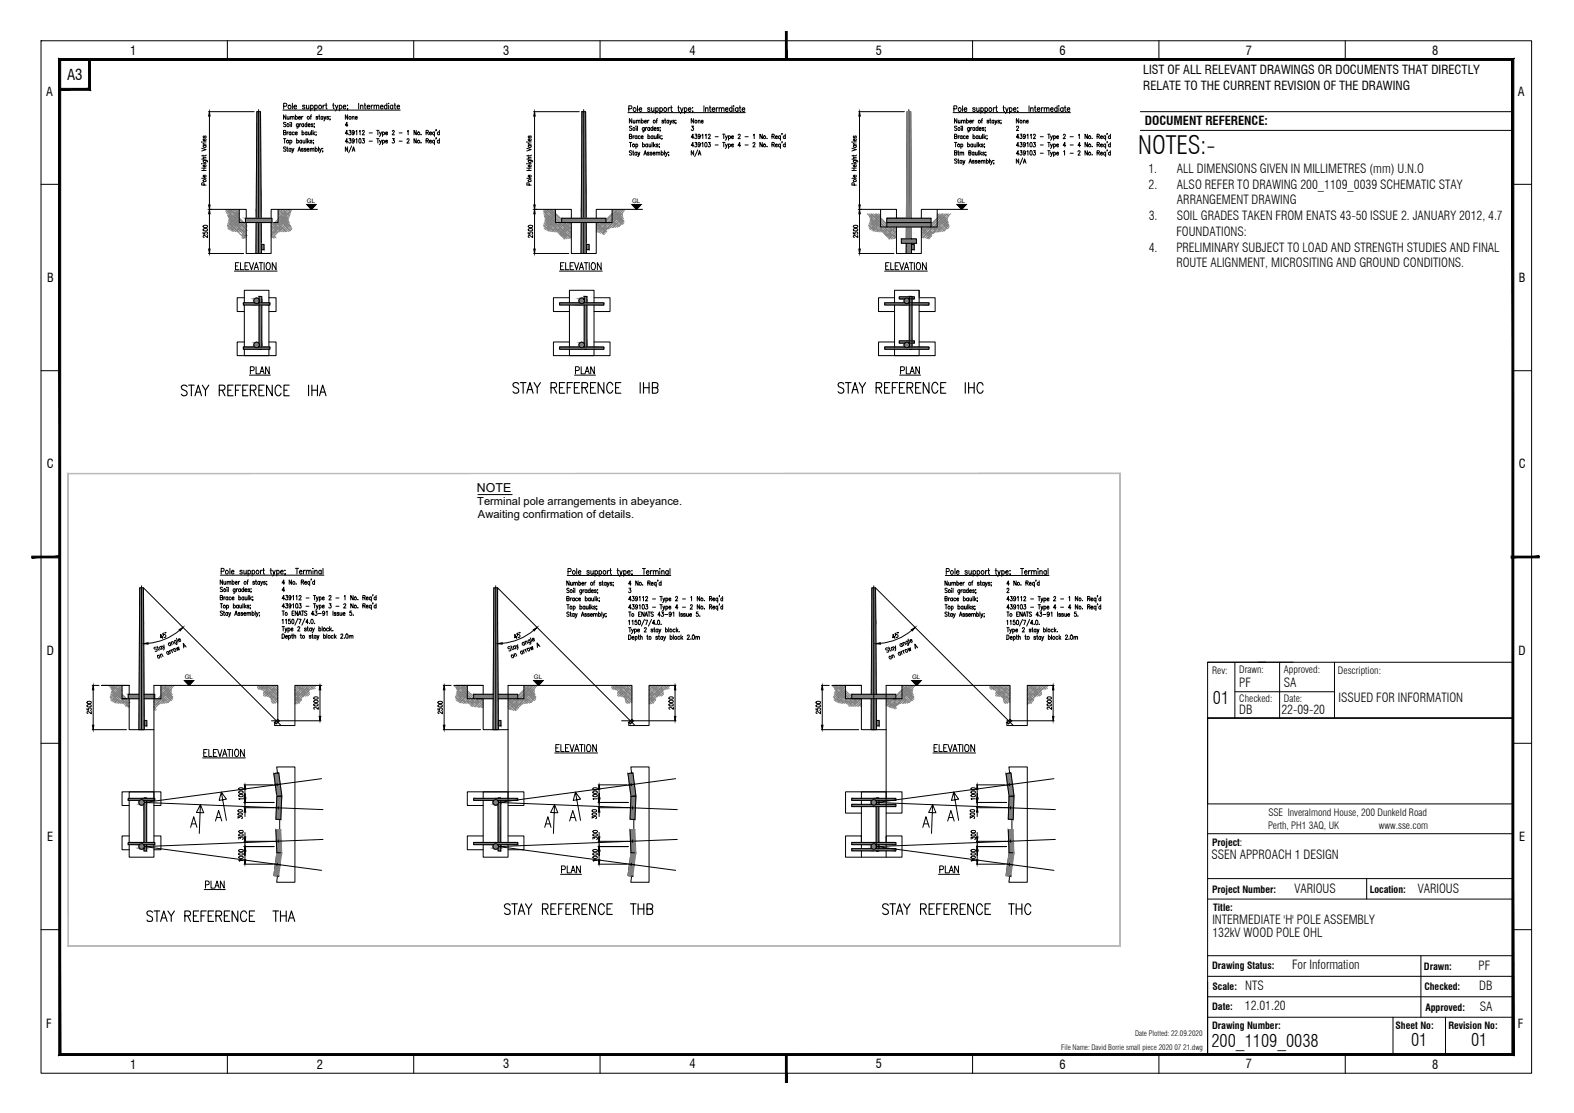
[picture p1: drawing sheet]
<svg xmlns="http://www.w3.org/2000/svg" width="420mm" height="297mm" viewBox="0 0 420 297" stroke-linecap="round" stroke-linejoin="round" font-family="sans-serif">
<defs><g id="words">
<text font-size="6.7" x="303.9" y="41.1">NOTES:-</text>
<g font-size="4.7">
<text x="323.8" y="187.9">01</text>
<text x="323.4" y="279.4">200_1109_0038</text>
<text x="376.7" y="279.2">01</text>
<text x="392.7" y="279.2">01</text>
</g>
<text font-size="4" x="17.9" y="21.3">A3</text>
<g font-size="3.3">
<text x="34.7" y="14.6">1</text>
<text x="84.6" y="14.6">2</text>
<text x="134.3" y="14.6">3</text>
<text x="184.1" y="14.6">4</text>
<text x="233.8" y="14.6">5</text>
<text x="282.9" y="14.6">6</text>
<text x="332.6" y="14.6">7</text>
<text x="382.3" y="14.6">8</text>
<text x="305.2" y="19.8">LIST OF ALL RELEVANT DRAWINGS OR DOCUMENTS THAT DIRECTLY</text>
<text x="305.2" y="24">RELATE TO THE CURRENT REVISION OF THE DRAWING</text>
<text x="12.3" y="25.6">A</text>
<text x="405.2" y="25.6">A</text>
<text x="305.6" y="33.5">DOCUMENT REFERENCE:</text>
<text x="306.6" y="46.2">1.</text>
<text x="314.2" y="46.2">ALL DIMENSIONS GIVEN IN MILLIMETRES (mm) U.N.O</text>
<text x="306.6" y="50.4">2.</text>
<text x="314.2" y="50.4">ALSO REFER TO DRAWING 200_1109_0039 SCHEMATIC STAY</text>
<text x="306.6" y="58.8">3.</text>
<text x="314.1" y="58.8">SOIL GRADES TAKEN FROM ENATS 43-50 ISSUE 2. JANUARY 2012, 4.7</text>
<text x="314.2" y="54.6">ARRANGEMENT DRAWING</text>
<text x="314" y="62.9">FOUNDATIONS:</text>
<text x="306.6" y="67.2">4.</text>
<text x="314" y="67.2">PRELIMINARY SUBJECT TO LOAD AND STRENGTH STUDIES AND FINAL</text>
<text x="314" y="71.4">ROUTE ALIGNMENT, MICROSITING AND GROUND CONDITIONS.</text>
<text x="12.6" y="75.3">B</text>
<text x="405.4" y="75.3">B</text>
<text x="12.5" y="125">C</text>
<text x="405.4" y="125">C</text>
<text x="127.3" y="131.3">NOTE</text>
<text x="12.5" y="174.8">D</text>
<text x="405.4" y="174.8">D</text>
<text x="330.8" y="183.5">PF</text>
<text x="342.7" y="183.4">SA</text>
<text x="330.8" y="190.6">DB</text>
<text x="342" y="190.6">22-09-20</text>
<text x="357.3" y="187.4">ISSUED FOR INFORMATION</text>
<text x="12.6" y="224.5">E</text>
<text x="405.5" y="224.5">E</text>
<text x="323.4" y="229.2">SSEN APPROACH 1 DESIGN</text>
<text x="345.6" y="238.3">VARIOUS</text>
<text x="378.4" y="238.3">VARIOUS</text>
<text x="323.6" y="246.7">INTERMEDIATE 'H' POLE ASSEMBLY</text>
<text x="323.6" y="250">132kV WOOD POLE OHL</text>
<text x="344.9" y="258.7">For Information</text>
<text x="394.7" y="258.8">PF</text>
<text x="332.3" y="269.7">12.01.20</text>
<text x="332.4" y="264.2">NTS</text>
<text x="394.8" y="264.3">DB</text>
<text x="395" y="269.7">SA</text>
<text x="12.3" y="274.2">F</text>
<text x="405.2" y="274.2">F</text>
<text x="34.7" y="285.2">1</text>
<text x="84.6" y="285.2">2</text>
<text x="134.3" y="285.2">3</text>
<text x="184.1" y="285.2">4</text>
<text x="233.8" y="285.2">5</text>
<text x="282.9" y="285.2">6</text>
<text x="332.6" y="285.2">7</text>
<text x="382.3" y="285.2">8</text>
</g>
<g font-size="3">
<text x="127.4" y="134.8">Terminal pole arrangements in abeyance.</text>
<text x="127.6" y="138.3">Awaiting confirmation of details.</text>
</g>
<g font-size="2.7">
<text x="323.6" y="180">Rev:</text>
<text x="330.8" y="179.6">Drawn:</text>
<text x="342.7" y="179.6">Approved:</text>
<text x="357.2" y="180">Description:</text>
<text x="330.8" y="187.5">Checked:</text>
<text x="342.7" y="187.5">Date:</text>
<text x="338.5" y="221.1">Perth, PH1 3AQ, UK</text>
<text x="338.6" y="217.8">SSE Inveralmond House, 200 Dunkeld Road</text>
<text x="368.1" y="221.1">www.sse.com</text>
</g>
<g font-size="2.6">
<text x="323.5" y="225.8">Project:</text>
<text x="323.5" y="238.3">Project Number:</text>
<text x="365.6" y="238.3">Location:</text>
<text x="323.8" y="243.1">Title:</text>
<text x="323.5" y="258.7">Drawing Status:</text>
<text x="380.1" y="258.8">Drawn:</text>
<text x="323.5" y="269.6">Date:</text>
<text x="323.7" y="264.2">Scale:</text>
<text x="380.2" y="264.3">Checked:</text>
<text x="380.5" y="269.7">Approved:</text>
<text x="323.5" y="274.5">Drawing Number:</text>
<text x="372.5" y="274.5">Sheet No:</text>
<text x="386.6" y="274.5">Revision No:</text>
</g>
<g font-size="2">
<text x="283.2" y="280.1">File Name: David Borrie small piece 2020 07 21.dwg</text>
<text x="303" y="276.6">Date Plotted: 22.09.2020</text>
</g>
<g font-size="1.6">
<text x="81.9" y="54.1">GL</text>
<text x="168.7" y="54.1">GL</text>
<text x="255.5" y="54.1">GL</text>
<text x="49.3" y="181.2">GL</text>
<text x="142.5" y="181.2">GL</text>
<text x="243.5" y="181.2">GL</text>
</g>
</g></defs>
<!-- layer: Border -->
<g fill="none" stroke="#000" stroke-width=".27">
<path d="M304.4 29.8h99.4M304.4 34.8h99.4M322.4 176.7h81.4M345.2 176.7h-22.8v14.9h81.4h-81.4v89.8h81.4M356.2 176.7v14.9M403.8 213.5v18.1M322.4 222.5h81.4M322.4 234.5h81.4M322.4 239.9h81.4M364.8 234.5v5.4M322.4 255.1h81.4M379.3 255.1v16.4"/>
<path d="M322.4 260.6h81.4M322.4 266h81.4M322.4 271.5h81.4M371.8 271.5v9.9M385.9 271.5v9.9"/>
</g>
<!-- layer: Border Grid -->
<g fill="none" stroke="#000" stroke-width=".27">
<path d="M11 10.9h397.8v275.5h-397.8zM60.7 10.9v5M110.4 10.9v5M160.2 10.9v5M259.6 10.9v5M309.4 10.9v5M359.1 10.9v5M11 49.2h4.9M403.8 49.2h5M11 98.9h4.9M403.8 98.9h5M11 198.4h4.9"/>
<path d="M403.8 198.4h5M11 248.1h4.9M403.8 248.1h5M60.7 281.4v5M110.4 281.4v5M160.2 281.4v5M259.6 281.4v5M309.4 281.4v5M359.1 281.4v5"/>
</g>
<!-- layer: Border -->
<g fill="#000" stroke="#000" stroke-width=".27">
<path d="M15.7 15.6l.5 .5 387.9-.5zM16.2 16.1l387.9-.5-.5 .5zM404.1 15.6l-.5 .5 .5 265.6zM403.6 16.1l.5 265.6-.5-.5zM15.7 281.7h388.4l-.5-.5zM16.2 281.2h387.4l-387.9 .5zM15.7 15.6v266.1l.5-.5zM15.7 15.6l.5 .5v265.1z"/>
<path d="M15.9 23.6v.5l7.8-.5zM15.9 24.1l7.8-.5 .5 .5zM23.7 15.9v7.7l.5 .5zM23.7 15.9h.5v8.2z"/>
</g>
<!-- layer: 0 -->
<g fill="#000" stroke="#000" stroke-width=".27">
<path d="M209.7 8.4v7.5h.4zM209.7 8.4h.4v7.5z"/>
<path d="M8.5 148.9h7.4v-.5zM8.5 148.4h7.4l-7.4 .5z"/>
<path d="M403.4 148.9h7.5v-.5zM403.4 148.4h7.5l-7.5 .5z"/>
<path d="M209.7 281.4v7.5h.4zM209.7 281.4h.4v7.5z"/>
</g>
<path d="M329.6 176.7v14.9M335.9 176.7h2M341.6 176.7v14.9M403.8 176.7v14.9M322.4 191.6h81.4v22.9h-81.4zM329.6 184.6h26.6" fill="none" stroke="#000" stroke-width=".27"/>
<!-- layer: PDF46_Hatch -->
<g fill="#7f7f7f" stroke="#7f7f7f" stroke-width=".27">
<path d="M37.6 213.4h.2z"/>
<path d="M37.6 214.9h.2z"/>
<path d="M37.8 213.4h3.5z"/>
<path d="M132.3 213.4h5.9z"/>
<path d="M132.1 225.3h.2z"/>
<path d="M168.7 192l.4 .4h-.8z"/>
<path d="M74.2 192l.3 .4h-.8z"/>
<path d="M233.2 213.4h5.9z"/>
<path d="M233 225.3h.2z"/>
<path d="M233.2 226.7h5.9z"/>
<path d="M269.2 192.4l.4-.4 .4 .4z"/>
<path d="M236.7 58.3l6.6-.1z"/>
<path d="M73.1 206.5l1.3-.3v.3z"/>
<path d="M73.1 206.5h1.3l.4 2.8z"/>
<path d="M73.5 209.5h1.3l.4 2.8z"/>
<path d="M73.9 212.5l1.3 .1z"/>
<path d="M73.8 215.6h1.3l-.1 3.1z"/>
<path d="M73.9 227.6l1.3 .2h-1.3z"/>
<path d="M73.5 230.8h1.3l-.4 2.9z"/>
<path d="M73.6 221.5l1.4-.1z"/>
<path d="M73.6 221.5h1.4l.1 3z"/>
<path d="M73.8 224.5h1.3l.1 3z"/>
<path d="M167.6 206.5l1.3-.3v.3z"/>
<path d="M167.6 206.5h1.3l.4 2.8z"/>
<path d="M168 209.5h1.4l.3 2.8z"/>
<path d="M168.4 212.5l1.3 .1z"/>
<path d="M168.3 215.6h1.3l-.1 3.1z"/>
<path d="M168.4 227.6l1.3 .2h-1.3z"/>
<path d="M168 230.8h1.3l-.4 2.9z"/>
<path d="M168.2 221.5l1.3-.1z"/>
<path d="M168.2 221.5h1.3l.1 3z"/>
<path d="M168.3 224.5h1.3l.1 3z"/>
<path d="M268.5 206.5l1.4-.3v.3z"/>
<path d="M268.5 206.5h1.4l.3 2.8z"/>
<path d="M269 209.5h1.3l.4 2.8z"/>
<path d="M269.4 212.5l1.3 .1z"/>
<path d="M269.2 215.6h1.3v3.1z"/>
<path d="M269.4 227.6l1.3 .2h-1.3z"/>
<path d="M268.9 230.8h1.3l-.3 2.9z"/>
<path d="M269.1 221.5l1.4-.1z"/>
<path d="M269.1 221.5h1.4v3z"/>
<path d="M269.2 224.5h1.3l.2 3z"/>
<path d="M68.4 91.4h.1z"/>
<path d="M68.3 91.4h.2z"/>
<path d="M68.5 92.8h.2z"/>
<path d="M68.5 92.8h3.5z"/>
<path d="M68.5 81h.2z"/>
<path d="M155.2 91.4h.1z"/>
<path d="M155.1 91.4h.2z"/>
<path d="M155.3 92.8h.2z"/>
<path d="M155.3 92.8h5.9z"/>
<path d="M155.3 81h.2z"/>
<path d="M242 91.4h.1z"/>
<path d="M241.8 91.4h.3z"/>
<path d="M242.1 92.8h.2z"/>
<path d="M242.1 92.8h5.9z"/>
<path d="M242.1 81h.2z"/>
<path d="M242.1 79.6h2z"/>
<path d="M155.8 29.8l.7 26.1-.2-26.1zM155.8 29.8l.7 26.1h-.7z"/>
<path d="M155.3 29.8l.5 26.1v-26.1zM155.3 29.8l.5 26.1h-.6z"/>
<path d="M155.8 55.9l.7 11.7v-11.7zM155.8 55.9l.7 11.7h-.7z"/>
<path d="M155.2 55.9l.6 11.7v-11.7zM155.2 55.9l.6 11.7h-.7z"/>
<path d="M156.5 58.3l5.2 1.1v-1.1zM156.5 58.3l5.2 1.1h-5.2z"/>
<path d="M149.9 58.3l6.6 1.1v-1.1zM149.9 58.3l6.6 1.1h-6.6z"/>
<path d="M156.5 65.2l.8 1.4v-1.4zM156.5 65.2l.8 1.4h-.8z"/>
<path d="M242.6 29.8l.7 26.1-.2-26.1zM242.6 29.8l.7 26.1h-.7z"/>
<path d="M242.1 29.8l.5 26.1v-26.1zM242.1 29.8l.5 26.1h-.6z"/>
<path d="M242.6 55.9l.7 11.7v-11.7zM242.6 55.9l.7 11.7h-.7z"/>
<path d="M242 55.9l.6 11.7v-11.7zM242 55.9l.6 11.7h-.7z"/>
<path d="M243.3 63.8l1.3 1.1v-1.1zM243.3 63.8l1.3 1.1h-1.3z"/>
<path d="M240.6 63.8l1.3 1.1v-1.1zM240.6 63.8l1.3 1.1h-1.3z"/>
<path d="M132.3 156.9l.5 9.6v-9.6zM132.3 156.9l.5 9.6h-.5z"/>
<path d="M131.8 156.9l.5 9.6v-9.6zM131.8 156.9l.5 9.6h-.5z"/>
<path d="M132.3 166.5l.7 28.2-.2-28.2zM132.3 166.5l.7 28.2h-.7z"/>
<path d="M131.8 166.5l.5 28.2v-28.2zM131.8 166.5l.5 28.2h-.7z"/>
<path d="M38.5 185.3l2.8 1.2v-1.2zM38.5 185.3l2.8 1.2h-2.8z"/>
<path d="M34.2 185.3l2.9 1.2v-1.2zM34.2 185.3l2.9 1.2h-2.9z"/>
<path d="M38.5 192.3l.7 1.4v-1.4zM38.5 192.3l.7 1.4h-.7z"/>
<path d="M37.8 213.4l.2 .1zM37.8 213.4l.2 .1z"/>
<path d="M37.6 213.4l.2 .1zM37.5 213.5h.3z"/>
<path d="M37.8 213.5h.3zM37.8 213.5h.3z"/>
<path d="M37.5 213.5h.3zM37.4 213.5h.4z"/>
<path d="M37.8 213.5l.5 .1zM37.8 213.5l.5 .1z"/>
<path d="M37.4 213.5l.4 .1zM37.4 213.5l.4 .1z"/>
<path d="M37.8 213.6l.5 .1zM37.8 213.6l.5 .1z"/>
<path d="M37.3 213.6l.5 .1zM37.3 213.6l.5 .1z"/>
<path d="M37.8 213.7l.6 .1zM37.8 213.7l.6 .1z"/>
<path d="M37.2 213.7l.6 .1zM37.2 213.7l.6 .1h-.6z"/>
<path d="M37.8 213.8l.7 .1zM37.8 213.8l.7 .1z"/>
<path d="M37.2 213.8l.6 .1zM37.2 213.8l.6 .1z"/>
<path d="M37.8 213.9l.7 .1zM37.8 213.9l.7 .1z"/>
<path d="M37.1 213.9l.7 .1zM37.1 213.9l.7 .1h-.7z"/>
<path d="M37.8 214l.7 .2zM37.8 214l.7 .2z"/>
<path d="M37.1 214l.7 .2zM37.1 214l.7 .2z"/>
<path d="M37.8 214.2h.7zM37.8 214.2l.7 .1z"/>
<path d="M37.1 214.2l.7 .1zM37.1 214.2l.7 .1z"/>
<path d="M37.8 214.3l.7 .1zM37.8 214.3l.7 .1z"/>
<path d="M37.1 214.3l.7 .1zM37.1 214.3l.7 .1z"/>
<path d="M37.8 214.4h.7zM37.8 214.4l.6 .1z"/>
<path d="M37.1 214.4l.7 .1zM37.1 214.4l.7 .1z"/>
<path d="M37.8 214.5h.6zM37.8 214.5l.5 .1z"/>
<path d="M37.2 214.5l.6 .1zM37.2 214.5l.6 .1z"/>
<path d="M37.8 214.6h.5zM37.8 214.6l.5 .1z"/>
<path d="M37.2 214.6l.6 .1zM37.2 214.6l.6 .1z"/>
<path d="M37.8 214.7h.5zM37.8 214.7l.3 .1z"/>
<path d="M37.3 214.7l.5 .1zM37.3 214.7l.5 .1z"/>
<path d="M37.8 214.8h.3zM37.8 214.8h.2z"/>
<path d="M37.4 214.8h.4zM37.4 214.8h.4z"/>
<path d="M37.8 214.8h.2zM37.8 214.8l.1 .1z"/>
<path d="M37.5 214.8l.3 .1zM37.5 214.8l.3 .1z"/>
<path d="M37.8 213.1l3.5 .3v-.3zM37.8 213.1l3.5 .3h-3.5z"/>
<path d="M34.2 213.1l3.6 .3v-.3zM34.2 213.1l3.6 .3h-3.6z"/>
<path d="M34.2 213.4h3.4zM34.2 213.4h3.6z"/>
<path d="M37.9 213.4l3.4 .1zM37.9 213.4l3.4 .1z"/>
<path d="M34.2 213.4h3.4zM34.2 213.4l3.3 .1z"/>
<path d="M38 213.5h3.3zM38 213.5h3.3z"/>
<path d="M34.2 213.5h3.3zM34.2 213.5h3.2z"/>
<path d="M38.2 213.5l3.1 .1zM38.2 213.5l3.1 .1z"/>
<path d="M34.2 213.5h3.2zM34.2 213.5l3.1 .1z"/>
<path d="M37.8 225.2l.1 .1zM37.6 225.3l.2-.1z"/>
<path d="M37.8 225.3h.2zM37.8 225.3h.2z"/>
<path d="M37.6 225.3h.2zM37.5 225.3h.3z"/>
<path d="M37.8 225.3h.3zM37.8 225.3h.3z"/>
<path d="M37.5 225.3h.3zM37.4 225.3h.4z"/>
<path d="M37.8 225.3l.5 .1zM37.8 225.3l.5 .1z"/>
<path d="M37.4 225.3l.4 .1zM37.4 225.3l.4 .1z"/>
<path d="M37.8 225.4l.5 .1zM37.8 225.4l.5 .1z"/>
<path d="M37.3 225.4l.5 .1zM37.2 225.5h.6z"/>
<path d="M37.8 225.5l.6 .1zM37.8 225.5l.6 .1z"/>
<path d="M37.2 225.5l.6 .1zM37.2 225.5l.6 .1h-.6z"/>
<path d="M37.8 225.6l.7 .1zM37.8 225.6l.7 .1z"/>
<path d="M37.2 225.6l.6 .1zM37.2 225.6l.6 .1h-.7z"/>
<path d="M37.8 225.7l.7 .1zM37.8 225.7l.7 .1z"/>
<path d="M37.1 225.7l.7 .1zM37.1 225.7l.7 .1z"/>
<path d="M37.8 225.8l.7 .1zM37.8 225.8l.7 .1z"/>
<path d="M37.1 225.8l.7 .1zM37.1 225.8l.7 .1z"/>
<path d="M37.8 225.9h.7zM37.8 225.9l.7 .2z"/>
<path d="M37.1 225.9l.7 .2zM37.1 225.9l.7 .2z"/>
<path d="M37.8 226.1l.7 .1zM37.8 226.1l.7 .1z"/>
<path d="M37.1 226.1l.7 .1zM37.1 226.1l.7 .1z"/>
<path d="M37.8 226.2h.7zM37.8 226.2l.6 .1z"/>
<path d="M37.1 226.2l.7 .1zM37.1 226.2l.7 .1z"/>
<path d="M37.8 226.3h.6zM37.8 226.3l.5 .1z"/>
<path d="M37.2 226.3l.6 .1zM37.2 226.3l.6 .1z"/>
<path d="M37.8 226.4h.5zM37.8 226.4l.5 .1z"/>
<path d="M37.2 226.4l.6 .1zM37.2 226.4l.6 .1z"/>
<path d="M37.8 226.5h.5zM37.8 226.5l.3 .1z"/>
<path d="M37.3 226.5l.5 .1zM37.3 226.5l.5 .1z"/>
<path d="M37.8 226.6h.3zM37.8 226.6h.2z"/>
<path d="M37.4 226.6h.4zM37.4 226.6h.4z"/>
<path d="M37.6 226.7h.2zM37.8 226.6l.1 .1zM37.8 226.6h.2z"/>
<path d="M37.5 226.6l.3 .1zM37.5 226.6l.3 .1z"/>
<path d="M38.4 213.6l.7 .3v-.3zM38.4 213.6l.7 .3h-.7zM38.4 213.9l.7 .1zM38.4 213.9l.7 .1zM38.5 214h.6zM38.5 214h.6zM38.5 214l.6 .2zM38.5 214l.6 .2zM38.5 214.2h.6zM38.5 214.2h.6zM38.5 214.2l.6 .2zM38.5 214.2l.6 .2zM38.5 214.4l.6 .1zM38.5 214.4l.6 .1zM38.4 214.5l.7 11.1v-11.1zM38.4 214.5l.7 11.1h-.7zM38.4 225.6l.7 .2zM38.4 225.6l.7 .2zM38.5 225.8h.6zM38.5 225.8h.6zM38.5 225.8l.6 .1zM38.5 225.8l.6 .1zM38.5 225.9l.6 .2zM38.5 225.9l.6 .2h-.6zM38.5 226.1l.6 .1zM38.5 226.1l.6 .1zM38.5 226.2l.6 .1zM38.5 226.2l.6 .1zM38.4 226.3l.7 .2v-.2zM38.4 226.3l.7 .2h-.7z"/>
<path d="M37.8 224.8l3.5 .4v-.4zM37.8 224.8l3.5 .4h-3.5z"/>
<path d="M34.2 224.8l3.6 .4v-.4zM34.2 224.8l3.6 .4h-3.6z"/>
<path d="M37.8 225.2l3.5 .1zM37.8 225.2l3.5 .1z"/>
<path d="M34.2 225.2h3.6zM34.2 225.2l3.4 .1z"/>
<path d="M37.9 225.3h3.4zM37.9 225.3h3.4z"/>
<path d="M34.2 225.3h3.4zM34.2 225.3h3.3z"/>
<path d="M38 225.3h3.3zM38 225.3h3.3z"/>
<path d="M34.2 225.3h3.3zM34.2 225.3h3.2z"/>
<path d="M38.2 225.3l3.1 .1zM38.2 225.3l3.1 .1z"/>
<path d="M34.2 225.3h3.2zM34.2 225.3l3.1 .1z"/>
<path d="M38.4 213l.7 .1zM38.4 213l.7 .1z"/>
<path d="M38.4 226.4h.7zM38.4 226.4l.7 .7v-.7zM38.4 226.4l.7 .7h-.7z"/>
<path d="M133 185.3l5.2 1.2v-1.2zM133 185.3l5.2 1.2h-5.2z"/>
<path d="M126.4 185.3l5.2 1.2v-1.2zM126.4 185.3l5.2 1.2h-5.2z"/>
<path d="M133 192.3l.7 1.4v-1.4zM133 192.3l.7 1.4h-.7z"/>
<path d="M132.3 213.4l.2 .1zM132.3 213.4l.2 .1z"/>
<path d="M132.2 213.4l.1 .1zM132.1 213.5h.2z"/>
<path d="M132.3 213.5h.4zM132.3 213.5h.4z"/>
<path d="M132.1 213.5h.2zM131.9 213.5h.4z"/>
<path d="M132.3 213.5l.5 .1zM132.3 213.5l.5 .1z"/>
<path d="M131.9 213.5l.4 .1zM131.9 213.5l.4 .1z"/>
<path d="M132.3 213.6l.5 .1zM132.3 213.6l.5 .1z"/>
<path d="M131.9 213.6l.4 .1zM131.9 213.6l.4 .1z"/>
<path d="M132.3 213.7l.6 .1zM132.3 213.7l.6 .1z"/>
<path d="M131.8 213.7l.5 .1zM131.8 213.7l.5 .1h-.6z"/>
<path d="M132.3 213.8l.7 .1zM132.3 213.8l.7 .1z"/>
<path d="M131.7 213.8l.6 .1zM131.7 213.8l.6 .1z"/>
<path d="M132.3 213.9l.7 .1zM132.3 213.9l.7 .1z"/>
<path d="M131.6 213.9l.7 .1zM131.6 213.9l.7 .1h-.7z"/>
<path d="M132.3 214l.7 .2zM132.3 214l.7 .2z"/>
<path d="M131.6 214l.7 .2zM131.6 214l.7 .2z"/>
<path d="M132.3 214.2h.7zM132.3 214.2l.7 .1z"/>
<path d="M131.6 214.2l.7 .1zM131.6 214.2l.7 .1z"/>
<path d="M132.3 214.3l.7 .1zM132.3 214.3l.7 .1z"/>
<path d="M131.6 214.3l.7 .1zM131.6 214.3l.7 .1z"/>
<path d="M132.3 214.4h.7zM132.3 214.4l.6 .1z"/>
<path d="M131.6 214.4l.7 .1zM131.6 214.4l.7 .1z"/>
<path d="M132.3 214.5h.6zM132.3 214.5l.5 .1z"/>
<path d="M131.7 214.5l.6 .1zM131.7 214.5l.6 .1z"/>
<path d="M132.3 214.6h.5zM132.3 214.6l.5 .1z"/>
<path d="M131.8 214.6l.5 .1zM131.8 214.6l.5 .1z"/>
<path d="M132.3 214.7h.5zM132.3 214.7l.4 .1z"/>
<path d="M131.9 214.7l.4 .1zM131.9 214.7l.4 .1z"/>
<path d="M132.3 214.8h.4zM132.3 214.8h.2z"/>
<path d="M131.9 214.8h.4zM131.9 214.8h.4z"/>
<path d="M132.3 214.8h.2zM132.3 214.8l.1 .1z"/>
<path d="M132.1 214.8l.2 .1zM132.1 214.8l.2 .1z"/>
<path d="M132.3 213.1l5.9 .3v-.3zM132.3 213.1l5.9 .3h-5.9z"/>
<path d="M126.4 213.1l5.9 .3v-.3zM126.4 213.1l5.9 .3h-5.9z"/>
<path d="M126.4 213.4h5.8zM126.4 213.4h5.9z"/>
<path d="M132.4 213.4l5.8 .1zM132.4 213.4l5.8 .1z"/>
<path d="M126.4 213.4h5.8zM126.4 213.4l5.6 .1z"/>
<path d="M132.6 213.5h5.6zM132.6 213.5h5.6z"/>
<path d="M126.4 213.5h5.6zM126.4 213.5h5.5z"/>
<path d="M132.7 213.5l5.5 .1zM132.7 213.5l5.5 .1z"/>
<path d="M126.4 213.5h5.5zM126.4 213.5l5.4 .1z"/>
<path d="M132.3 225.2l.1 .1zM132.2 225.3l.1-.1z"/>
<path d="M132.3 225.3h.2zM132.3 225.3h.2z"/>
<path d="M132.3 225.3h.4zM132.3 225.3h.4z"/>
<path d="M132.1 225.3h.2zM131.9 225.3h.4z"/>
<path d="M132.3 225.3l.5 .1zM132.3 225.3l.5 .1z"/>
<path d="M131.9 225.3l.4 .1zM131.9 225.3l.4 .1z"/>
<path d="M132.3 225.4l.5 .1zM132.3 225.4l.5 .1z"/>
<path d="M131.9 225.4l.4 .1zM131.8 225.5h.5z"/>
<path d="M132.3 225.5l.6 .1zM132.3 225.5l.6 .1z"/>
<path d="M131.8 225.5l.5 .1zM131.8 225.5l.5 .1h-.6z"/>
<path d="M132.3 225.6l.7 .1zM132.3 225.6l.7 .1z"/>
<path d="M131.7 225.6l.6 .1zM131.7 225.6l.6 .1h-.7z"/>
<path d="M132.3 225.7l.7 .1zM132.3 225.7l.7 .1z"/>
<path d="M131.6 225.7l.7 .1zM131.6 225.7l.7 .1z"/>
<path d="M132.3 225.8l.7 .1zM132.3 225.8l.7 .1z"/>
<path d="M131.6 225.8l.7 .1zM131.6 225.8l.7 .1z"/>
<path d="M132.3 225.9h.7zM132.3 225.9l.7 .2z"/>
<path d="M131.6 225.9l.7 .2zM131.6 225.9l.7 .2z"/>
<path d="M132.3 226.1l.7 .1zM132.3 226.1l.7 .1z"/>
<path d="M131.6 226.1l.7 .1zM131.6 226.1l.7 .1z"/>
<path d="M132.3 226.2h.7zM132.3 226.2l.6 .1z"/>
<path d="M131.6 226.2l.7 .1zM131.6 226.2l.7 .1z"/>
<path d="M132.3 226.3h.6zM132.3 226.3l.5 .1z"/>
<path d="M131.7 226.3l.6 .1zM131.7 226.3l.6 .1z"/>
<path d="M132.3 226.4h.5zM132.3 226.4l.5 .1z"/>
<path d="M131.8 226.4l.5 .1zM131.8 226.4l.5 .1z"/>
<path d="M132.3 226.5h.5zM132.3 226.5l.4 .1z"/>
<path d="M131.9 226.5l.4 .1zM131.9 226.5l.4 .1z"/>
<path d="M132.3 226.6h.4zM132.3 226.6h.2z"/>
<path d="M131.9 226.6h.4zM131.9 226.6h.4z"/>
<path d="M132.3 226.6l.1 .1zM132.3 226.6h.2z"/>
<path d="M132.1 226.6l.2 .1zM132.1 226.6l.2 .1z"/>
<path d="M133 213.6l.7 .3v-.3zM133 213.6l.7 .3h-.7zM133 213.9l.7 .1zM133 213.9l.7 .1zM133 214h.7zM133 214h.7zM133 214l.7 .2zM133 214l.7 .2zM133 214.2h.7zM133 214.2h.7zM133 214.2l.7 .2zM133 214.2l.7 .2zM133 214.4l.7 .1zM133 214.4l.7 .1zM133 214.5l.7 11.1v-11.1zM133 214.5l.7 11.1h-.7zM133 225.6l.7 .2zM133 225.6l.7 .2zM133 225.8h.7zM133 225.8h.7zM133 225.8l.7 .1zM133 225.8l.7 .1zM133 225.9l.7 .2zM133 225.9l.7 .2h-.7zM133 226.1l.7 .1zM133 226.1l.7 .1zM133 226.2l.7 .1zM133 226.2l.7 .1zM133 226.3l.7 .2v-.2zM133 226.3l.7 .2h-.7z"/>
<path d="M132.3 224.8l5.9 .4v-.4zM132.3 224.8l5.9 .4h-5.9z"/>
<path d="M126.4 224.8l5.9 .4v-.4zM126.4 224.8l5.9 .4h-5.9z"/>
<path d="M132.3 225.2l5.9 .1zM132.3 225.2l5.9 .1z"/>
<path d="M126.4 225.2h5.9zM126.4 225.2l5.8 .1z"/>
<path d="M132.4 225.3h5.8zM132.4 225.3h5.8z"/>
<path d="M126.4 225.3h5.8zM126.4 225.3h5.6z"/>
<path d="M132.6 225.3h5.6zM132.6 225.3h5.6z"/>
<path d="M126.4 225.3h5.6zM126.4 225.3h5.5z"/>
<path d="M132.7 225.3l5.5 .1zM132.7 225.3l5.5 .1z"/>
<path d="M126.4 225.3h5.5zM126.4 225.3l5.4 .1z"/>
<path d="M133 213l.7 .1zM133 213l.7 .1z"/>
<path d="M133 226.3l.7 .1zM133 226.4l.7 .7v-.7zM133 226.4l.7 .7h-.7z"/>
<path d="M168.3 192.4l.4 .4 .4-.4zM167.8 192.8l.5-.4 .4 .4zM167.8 192.8l.5 .4 .4-.4z"/>
<path d="M73.7 192.4l.5 .4 .3-.4zM73.3 192.8l.4-.4 .5 .4zM73.3 192.8l.4 .4 .5-.4z"/>
<path d="M233.2 156.9l.6 9.6-.1-9.6zM233.2 156.9l.6 9.6h-.6z"/>
<path d="M232.7 156.9l.5 9.6v-9.6zM232.7 156.9l.5 9.6h-.5z"/>
<path d="M233.2 166.5l.8 28.2-.2-28.2zM233.2 166.5l.8 28.2h-.8z"/>
<path d="M232.7 166.5l.5 28.2v-28.2zM232.7 166.5l.5 28.2h-.7z"/>
<path d="M233.9 185.3l5.2 1.2v-1.2zM233.9 185.3l5.2 1.2h-5.2z"/>
<path d="M227.4 185.3l5.2 1.2v-1.2zM227.4 185.3l5.2 1.2h-5.2z"/>
<path d="M234 192.3l.7 1.4v-1.4zM234 192.3l.7 1.4h-.7z"/>
<path d="M233.2 213.4l.3 .1zM233.2 213.4l.3 .1z"/>
<path d="M233.1 213.4l.1 .1zM233 213.5h.2z"/>
<path d="M233.2 213.5h.4zM233.2 213.5h.4z"/>
<path d="M233 213.5h.2zM232.9 213.5h.3z"/>
<path d="M233.2 213.5l.5 .1zM233.2 213.5l.5 .1z"/>
<path d="M232.9 213.5l.3 .1zM232.8 213.6h.4z"/>
<path d="M233.2 213.6l.6 .1zM233.2 213.6l.6 .1z"/>
<path d="M232.8 213.6l.4 .1zM232.8 213.6l.4 .1z"/>
<path d="M233.2 213.7l.7 .1zM233.2 213.7l.7 .1z"/>
<path d="M232.7 213.7l.5 .1zM232.7 213.7l.5 .1h-.6z"/>
<path d="M233.2 213.8l.7 .1zM233.2 213.8l.7 .1z"/>
<path d="M232.6 213.8l.6 .1zM232.6 213.8l.6 .1z"/>
<path d="M233.2 213.9l.8 .1zM233.2 213.9l.8 .1z"/>
<path d="M232.6 213.9l.6 .1zM232.6 213.9l.6 .1h-.7z"/>
<path d="M233.2 214l.8 .2zM233.2 214l.8 .2z"/>
<path d="M232.5 214l.7 .2zM232.5 214l.7 .2z"/>
<path d="M233.2 214.2l.8 .1zM233.2 214.2l.8 .1z"/>
<path d="M232.5 214.2l.7 .1zM232.5 214.2l.7 .1z"/>
<path d="M233.2 214.3h.8zM233.2 214.3l.7 .1z"/>
<path d="M232.5 214.3l.7 .1zM232.5 214.3l.7 .1z"/>
<path d="M233.2 214.4h.7zM233.2 214.4l.7 .1z"/>
<path d="M232.6 214.4l.6 .1zM232.6 214.4l.6 .1z"/>
<path d="M233.2 214.5h.7zM233.2 214.5l.6 .1z"/>
<path d="M232.6 214.5l.6 .1zM232.6 214.5l.6 .1z"/>
<path d="M233.2 214.6h.6zM233.2 214.6l.5 .1z"/>
<path d="M232.7 214.6l.5 .1zM232.7 214.6l.5 .1z"/>
<path d="M233.2 214.7h.5zM233.2 214.7l.4 .1z"/>
<path d="M232.8 214.7l.4 .1zM232.8 214.7l.4 .1z"/>
<path d="M233.2 214.8h.4zM233.2 214.8h.3z"/>
<path d="M232.9 214.8h.3zM232.9 214.8h.3z"/>
<path d="M233.2 214.8h.3zM233.2 214.8l.2 .1z"/>
<path d="M233 214.8l.2 .1zM233 214.8l.2 .1z"/>
<path d="M233.2 213.1l5.9 .3v-.3zM233.2 213.1l5.9 .3h-5.9z"/>
<path d="M227.4 213.1l5.8 .3v-.3zM227.4 213.1l5.8 .3h-5.8z"/>
<path d="M227.4 213.4h5.7zM227.4 213.4h5.8z"/>
<path d="M233.4 213.4l5.7 .1zM233.4 213.4l5.7 .1z"/>
<path d="M227.4 213.4h5.7zM227.4 213.4l5.5 .1z"/>
<path d="M233.5 213.5h5.6zM233.5 213.5h5.6z"/>
<path d="M227.4 213.5h5.5zM227.4 213.5h5.5z"/>
<path d="M233.6 213.5l5.5 .1zM233.6 213.5l5.5 .1z"/>
<path d="M227.4 213.5h5.5zM227.4 213.5l5.3 .1z"/>
<path d="M233.2 225.2l.2 .1zM233.1 225.3l.1-.1z"/>
<path d="M233.2 225.3h.3zM233.2 225.3h.3z"/>
<path d="M233.2 225.3h.4zM233.2 225.3h.4z"/>
<path d="M233 225.3h.2zM233 225.3h.2z"/>
<path d="M233.2 225.3l.5 .1zM233.2 225.3l.5 .1z"/>
<path d="M232.9 225.3l.3 .1zM232.8 225.4h.4z"/>
<path d="M233.2 225.4l.6 .1zM233.2 225.4l.6 .1z"/>
<path d="M232.8 225.4l.4 .1zM232.7 225.5h.5z"/>
<path d="M233.2 225.5l.7 .1zM233.2 225.5l.7 .1z"/>
<path d="M232.7 225.5l.5 .1zM232.7 225.5l.5 .1h-.6z"/>
<path d="M233.2 225.6l.7 .1zM233.2 225.6l.7 .1z"/>
<path d="M232.6 225.6l.6 .1zM232.6 225.6l.6 .1h-.6z"/>
<path d="M233.2 225.7l.8 .1zM233.2 225.7l.8 .1z"/>
<path d="M232.6 225.7l.6 .1zM232.6 225.7l.6 .1z"/>
<path d="M233.2 225.8l.8 .1zM233.2 225.8l.8 .1z"/>
<path d="M232.5 225.8l.7 .1zM232.5 225.8l.7 .1z"/>
<path d="M233.2 225.9l.8 .2zM233.2 225.9l.8 .2z"/>
<path d="M232.5 225.9l.7 .2zM232.5 225.9l.7 .2z"/>
<path d="M233.2 226.1h.8zM233.2 226.1l.7 .1z"/>
<path d="M232.5 226.1l.7 .1zM232.5 226.1l.7 .1z"/>
<path d="M233.2 226.2h.7zM233.2 226.2l.7 .1z"/>
<path d="M232.6 226.2l.6 .1zM232.6 226.2l.6 .1z"/>
<path d="M233.2 226.3h.7zM233.2 226.3l.6 .1z"/>
<path d="M232.6 226.3l.6 .1zM232.6 226.3l.6 .1z"/>
<path d="M233.2 226.4h.6zM233.2 226.4l.5 .1z"/>
<path d="M232.7 226.4l.5 .1zM232.7 226.4l.5 .1z"/>
<path d="M233.2 226.5h.5zM233.2 226.5l.4 .1z"/>
<path d="M232.8 226.5l.4 .1zM232.8 226.5l.4 .1z"/>
<path d="M233.2 226.6h.4zM233.2 226.6h.3z"/>
<path d="M232.9 226.6h.3zM232.9 226.6h.3z"/>
<path d="M233.2 226.6l.2 .1zM233.2 226.6h.3z"/>
<path d="M233 226.6l.2 .1zM233 226.6l.2 .1z"/>
<path d="M233.9 213.6l.7 .3v-.3zM233.9 213.6l.7 .3h-.7zM233.9 213.9l.7 .1zM233.9 213.9l.7 .1zM233.9 214h.7zM233.9 214h.7zM234 214l.6 .2zM234 214l.6 .2zM234 214.2h.6zM234 214.2h.6zM234 214.2l.6 .2zM234 214.2l.6 .2h-.7zM233.9 214.4l.7 .1zM233.9 214.4l.7 .1zM233.9 214.5l.7 11.1v-11.1zM233.9 214.5l.7 11.1h-.7zM233.9 225.6l.7 .2zM233.9 225.6l.7 .2zM233.9 225.8h.7zM233.9 225.8h.7zM234 225.8l.6 .1zM234 225.8l.6 .1zM234 225.9l.6 .2zM234 225.9l.6 .2zM234 226.1l.6 .1zM234 226.1l.6 .1h-.7zM233.9 226.2l.7 .1zM233.9 226.2l.7 .1zM233.9 226.3l.7 .2v-.2zM233.9 226.3l.7 .2h-.7z"/>
<path d="M233.7 226.5l5.4 .1zM233.7 226.5l5.4 .1z"/>
<path d="M227.4 226.5l5.5 .1zM227.4 226.5l5.5 .1z"/>
<path d="M233.6 226.6h5.5zM233.5 226.6h5.6z"/>
<path d="M227.4 226.6h5.5zM227.4 226.6h5.5z"/>
<path d="M233.5 226.6l5.6 .1zM233.4 226.7h5.7z"/>
<path d="M227.4 226.6l5.7 .1zM227.4 226.6l5.7 .1z"/>
<path d="M227.4 226.7h5.8zM227.4 226.7h5.8z"/>
<path d="M233.2 226.7l5.9 .4v-.4zM233.2 226.7l5.9 .4h-5.9z"/>
<path d="M227.4 226.7l5.8 .4v-.4zM227.4 226.7l5.8 .4h-5.8z"/>
<path d="M233.9 213l.7 .1zM233.9 213l.7 .1z"/>
<path d="M233.9 227.1h.7zM233.9 227.1h.7z"/>
<path d="M269.2 192.4l.4 .4 .4-.4zM268.8 192.8l.4-.4 .4 .4zM268.8 192.8l.4 .4 .4-.4z"/>
<path d="M233.7 214.7l5.4 .1zM233.7 214.7l5.4 .1z"/>
<path d="M227.4 214.7l5.5 .1zM227.4 214.7l5.5 .1z"/>
<path d="M233.6 214.8h5.5zM233.5 214.8h5.6z"/>
<path d="M227.4 214.8h5.5zM227.4 214.8h5.5z"/>
<path d="M233.5 214.8l5.6 .1zM233.4 214.9h5.7z"/>
<path d="M227.4 214.8l5.7 .1zM227.4 214.8l5.7 .1z"/>
<path d="M233.4 214.9h5.7zM233.2 214.9h5.9z"/>
<path d="M227.4 214.9h5.8zM227.4 214.9h5.8z"/>
<path d="M233.2 214.9l5.9 .4v-.4zM233.2 214.9l5.9 .4h-5.9z"/>
<path d="M227.4 214.9l5.8 .4v-.4zM227.4 214.9l5.8 .4h-5.8z"/>
<path d="M37.8 156.9l.5 9.6v-9.6zM37.8 156.9l.5 9.6h-.5z"/>
<path d="M37.3 156.9l.5 9.6v-9.6zM37.3 156.9l.5 9.6h-.6z"/>
<path d="M37.8 166.5l.7 28.2-.2-28.2zM37.8 166.5l.7 28.2h-.7z"/>
<path d="M37.2 166.5l.6 28.2v-28.2zM37.2 166.5l.6 28.2h-.7z"/>
<path d="M233.2 224.8l5.9 .4v-.4zM233.2 224.8l5.9 .4h-5.9z"/>
<path d="M227.4 224.8l5.8 .4v-.4zM227.4 224.8l5.8 .4h-5.8z"/>
<path d="M233.2 225.2l5.9 .1zM233.2 225.2l5.9 .1z"/>
<path d="M227.4 225.2h5.8zM227.4 225.2l5.7 .1z"/>
<path d="M233.4 225.3h5.7zM233.4 225.3h5.7z"/>
<path d="M227.4 225.3h5.7zM227.4 225.3h5.5z"/>
<path d="M233.5 225.3h5.6zM233.5 225.3h5.6z"/>
<path d="M227.4 225.3h5.5zM227.4 225.3h5.5z"/>
<path d="M233.6 225.3l5.5 .1zM233.6 225.3l5.5 .1z"/>
<path d="M227.4 225.3h5.5zM227.4 225.3l5.3 .1z"/>
<path d="M69 29.8l.7 26.1-.2-26.1zM69 29.8l.7 26.1h-.7z"/>
<path d="M68.6 29.8l.4 26.1v-26.1zM68.6 29.8l.4 26.1h-.6z"/>
<path d="M69 55.9l.8 11.7-.1-11.7zM69 55.9l.8 11.7h-.8z"/>
<path d="M68.4 55.9l.6 11.7v-11.7zM68.4 55.9l.6 11.7h-.7z"/>
<path d="M243.3 58.3l5.2 1.1v-1.1zM243.3 58.3l5.2 1.1h-5.2z"/>
<path d="M236.7 58.3l6.6 1.1v-1.1zM236.7 58.3l6.6 1.1h-6.6z"/>
<path d="M243.3 65.2l.7 1.4v-1.4zM243.3 65.2l.7 1.4h-.7z"/>
<path d="M243.3 59.4l5.2 1.2v-1.2zM243.3 59.4l5.2 1.2h-5.2z"/>
<path d="M236.7 59.4l6.6 1.2v-1.2zM236.7 59.4l6.6 1.2h-6.6z"/>
<path d="M69.7 58.3l2.9 1.1v-1.1zM69.7 58.3l2.9 1.1h-2.8z"/>
<path d="M65.5 58.3l4.3 1.1-.1-1.1zM65.5 58.3l4.3 1.1h-4.3z"/>
<path d="M69.8 65.2l.7 1.4v-1.4zM69.8 65.2l.7 1.4h-.7z"/>
<path d="M73.1 206.5l.4 2.8h1.3zM73.5 209.3h1.3l-1.3 .2zM73.5 209.5h1.3v-.2z"/>
<path d="M73.5 209.5l.4 2.8h1.3zM73.9 212.3h1.3l-1.3 .2z"/>
<path d="M73.9 212.6l1.2 3 .1-3zM73.9 212.6l1.2 3h-1.3zM73.8 215.6h1.3zM73.8 215.6h1.3z"/>
<path d="M73.8 215.6l-.2 3.1h1.4zM73.6 218.7h1.4z"/>
<path d="M73.9 227.7l.9 3 .4-2.9zM73.9 227.7l.9 3-1.3-.2zM73.5 230.5l1.3 .4v-.2zM73.5 230.5l1.3 .4-1.3-.1z"/>
<path d="M73.5 230.8l-.4 2.9h1.3zM73.1 233.7h1.3v.1z"/>
<path d="M73.6 221.5l.2 3h1.3zM73.8 224.5h1.3zM73.8 224.5h1.3z"/>
<path d="M73.8 224.5l.1 3h1.3zM73.9 227.5h1.3z"/>
<path d="M167.6 206.5l.4 2.8h1.3zM168 209.3h1.3l-1.3 .2zM168 209.5h1.4l-.1-.2z"/>
<path d="M168 209.5l.4 2.8h1.3zM168.4 212.3h1.3l-1.3 .2z"/>
<path d="M168.4 212.6l1.2 3 .1-3zM168.4 212.6l1.2 3h-1.3zM168.3 215.6h1.3zM168.3 215.6h1.3z"/>
<path d="M168.3 215.6l-.1 3.1h1.3zM168.2 218.7h1.3z"/>
<path d="M168.4 227.7l.9 3 .4-2.9zM168.4 227.7l.9 3-1.3-.2zM168 230.5l1.3 .4v-.2zM168 230.5l1.3 .4-1.3-.1z"/>
<path d="M168 230.8l-.4 2.9h1.3zM167.6 233.7h1.3v.1z"/>
<path d="M168.2 221.5l.1 3h1.3zM168.3 224.5h1.3zM168.3 224.5h1.3z"/>
<path d="M168.3 224.5l.1 3h1.3zM168.4 227.5h1.3z"/>
<path d="M268.5 206.5l.4 2.8h1.3zM268.9 209.3h1.3l-1.2 .2zM269 209.5h1.3l-.1-.2z"/>
<path d="M269 209.5l.4 2.8h1.3zM269.4 212.3h1.3l-1.3 .2z"/>
<path d="M269.4 212.6l1.1 3 .2-3zM269.4 212.6l1.1 3h-1.3zM269.2 215.6h1.3zM269.2 215.6h1.3z"/>
<path d="M269.2 215.6l-.1 3.1h1.4zM269.1 218.7h1.4z"/>
<path d="M269.4 227.7l.9 3 .4-2.9zM269.4 227.7l.9 3-1.3-.2zM269 230.5l1.2 .4 .1-.2zM269 230.5l1.2 .4-1.2-.1z"/>
<path d="M268.9 230.8l-.4 2.9h1.4zM268.5 233.7h1.4v.1z"/>
<path d="M269.1 221.5l.1 3h1.3zM269.2 224.5h1.3zM269.2 224.5h1.3z"/>
<path d="M269.2 224.5l.2 3h1.3zM269.4 227.5h1.3z"/>
<path d="M68.5 91.4h.2zM68.5 91.4h.2z"/>
<path d="M68.5 91.4l.4 .1zM68.5 91.4l.4 .1z"/>
<path d="M68.3 91.4l.2 .1zM68.1 91.5h.4z"/>
<path d="M68.5 91.5l.4 .1zM68.5 91.5l.4 .1z"/>
<path d="M68.1 91.5l.4 .1zM68.1 91.6h.4z"/>
<path d="M68.5 91.6l.6 .1zM68.5 91.6l.6 .1z"/>
<path d="M68.1 91.6l.4 .1zM67.9 91.7h.6z"/>
<path d="M68.5 91.7h.6zM68.5 91.7h.6z"/>
<path d="M67.9 91.7h.6zM67.9 91.7h.6z"/>
<path d="M68.5 91.7l.7 .2zM68.5 91.7l.7 .2z"/>
<path d="M67.9 91.7l.6 .2zM67.9 91.7l.6 .2h-.7z"/>
<path d="M68.5 91.9l.7 .1zM68.5 91.9l.7 .1z"/>
<path d="M67.8 91.9l.7 .1zM67.8 91.9l.7 .1h-.7z"/>
<path d="M68.5 92l.7 .1zM68.5 92l.7 .1z"/>
<path d="M67.8 92l.7 .1zM67.8 92l.7 .1z"/>
<path d="M68.5 92.1l.7 .1zM68.5 92.1l.7 .1z"/>
<path d="M67.8 92.1l.7 .1zM67.8 92.1l.7 .1z"/>
<path d="M68.5 92.2h.7zM68.5 92.2l.7 .1z"/>
<path d="M67.8 92.2l.7 .1zM67.8 92.2l.7 .1z"/>
<path d="M68.5 92.3h.7zM68.5 92.3l.6 .2z"/>
<path d="M67.8 92.3l.7 .2zM67.8 92.3l.7 .2z"/>
<path d="M68.5 92.5h.6zM68.5 92.5h.6z"/>
<path d="M67.9 92.5h.6zM67.9 92.5h.6z"/>
<path d="M68.5 92.5h.6zM68.5 92.5l.4 .2z"/>
<path d="M67.9 92.5l.6 .2zM67.9 92.5l.6 .2z"/>
<path d="M68.5 92.7h.4zM68.5 92.7h.4z"/>
<path d="M68.1 92.7h.4zM68.1 92.7h.4z"/>
<path d="M68.5 92.7h.4zM68.5 92.7l.2 .1z"/>
<path d="M68.1 92.7l.4 .1zM68.1 92.7l.4 .1z"/>
<path d="M68.3 92.8h.2zM68.3 92.8h.2z"/>
<path d="M69 92.6l3 .1zM69 92.6l3 .1z"/>
<path d="M65 92.6l3.1 .1zM65 92.6l3.1 .1z"/>
<path d="M68.9 92.7l3.1 .1zM68.8 92.8h3.2z"/>
<path d="M65 92.7l3.2 .1zM65 92.7l3.2 .1z"/>
<path d="M68.8 92.8h3.2zM68.7 92.8h3.3z"/>
<path d="M65 92.8h3.4zM65 92.8h3.4z"/>
<path d="M65 92.8h3.5zM65 92.8h3.5z"/>
<path d="M68.5 92.8l3.5 .4v-.4zM68.5 92.8l3.5 .4h-3.5z"/>
<path d="M65 92.8l3.5 .4v-.4zM65 92.8l3.5 .4h-3.5z"/>
<path d="M68.5 79.6h.2zM68.5 79.6h.2z"/>
<path d="M68.4 79.6h.1zM68.3 79.6h.2z"/>
<path d="M68.5 79.6l.4 .1zM68.5 79.6l.4 .1z"/>
<path d="M68.3 79.6l.2 .1zM68.1 79.7h.4z"/>
<path d="M68.5 79.7l.4 .1zM68.5 79.7l.4 .1z"/>
<path d="M68.1 79.7l.4 .1zM68.1 79.8h.4z"/>
<path d="M68.5 79.8h.6zM68.5 79.8h.6z"/>
<path d="M68.1 79.8h.4zM67.9 79.8h.6z"/>
<path d="M68.5 79.8l.6 .2zM68.5 79.8l.6 .2z"/>
<path d="M67.9 79.8l.6 .2zM67.9 79.8l.6 .2h-.6z"/>
<path d="M68.5 80l.7 .1zM68.5 80l.7 .1z"/>
<path d="M67.9 80l.6 .1zM67.9 80l.6 .1z"/>
<path d="M68.5 80.1l.7 .1zM68.5 80.1l.7 .1z"/>
<path d="M67.8 80.1l.7 .1zM67.8 80.1l.7 .1h-.7z"/>
<path d="M68.5 80.2l.7 .1zM68.5 80.2l.7 .1z"/>
<path d="M67.8 80.2l.7 .1zM67.8 80.2l.7 .1z"/>
<path d="M68.5 80.3l.7 .1zM68.5 80.3l.7 .1z"/>
<path d="M67.8 80.3l.7 .1zM67.8 80.3l.7 .1z"/>
<path d="M68.5 80.4h.7zM68.5 80.4l.7 .2z"/>
<path d="M67.8 80.4l.7 .2zM67.8 80.4l.7 .2z"/>
<path d="M68.5 80.6h.7zM68.5 80.6l.6 .1z"/>
<path d="M67.8 80.6l.7 .1zM67.8 80.6l.7 .1z"/>
<path d="M68.5 80.7h.6zM68.5 80.7l.6 .1z"/>
<path d="M67.9 80.7l.6 .1zM67.9 80.7l.6 .1z"/>
<path d="M68.5 80.8h.6zM68.5 80.8l.4 .1z"/>
<path d="M67.9 80.8l.6 .1zM67.9 80.8l.6 .1z"/>
<path d="M68.5 80.9h.4zM68.5 80.9h.4z"/>
<path d="M68.1 80.9h.4zM68.1 80.9h.4z"/>
<path d="M68.5 80.9h.4zM68.5 80.9l.2 .1z"/>
<path d="M68.1 80.9l.4 .1zM68.1 80.9l.4 .1z"/>
<path d="M68.3 81h.2zM68.3 81h.2z"/>
<path d="M69.2 79.1l.7 .9v-.9zM69.2 79.1l.7 .9h-.7zM69.2 80l.7 .1zM69.2 80l.7 .1zM69.2 80.1l.7 .1zM69.2 80.1l.7 .1zM69.2 80.2l.7 .1zM69.2 80.2l.7 .1zM69.2 80.3l.7 .1zM69.2 80.3l.7 .1zM69.2 80.4l.7 .1zM69.2 80.4l.7 .1h-.7zM69.2 80.5l.7 .1zM69.2 80.5l.7 .1zM69.2 80.6l.7 11.2v-11.2zM69.2 80.6l.7 11.2h-.7zM69.2 91.8l.7 .1zM69.2 91.8l.7 .1zM69.2 91.9l.7 .1zM69.2 91.9l.7 .1zM69.2 92l.7 .1zM69.2 92l.7 .1zM69.2 92.1l.7 .1zM69.2 92.1l.7 .1zM69.2 92.2l.7 .1zM69.2 92.2l.7 .1h-.7zM69.2 92.3l.7 .1zM69.2 92.3l.7 .1zM69.2 92.4l.7 .2v-.2zM69.2 92.4l.7 .2h-.7z"/>
<path d="M69 80.8l3 .1zM69 80.8l3 .1z"/>
<path d="M65 80.8l3.1 .1zM65 80.8l3.1 .1z"/>
<path d="M68.9 80.9l3.1 .1zM68.8 81h3.2z"/>
<path d="M65 80.9l3.2 .1zM65 80.9l3.2 .1z"/>
<path d="M68.8 81h3.2zM68.7 81h3.3z"/>
<path d="M65 81h3.4zM65 81h3.4z"/>
<path d="M68.7 81h3.3zM68.5 81h3.5z"/>
<path d="M65 81h3.5zM65 81h3.5z"/>
<path d="M68.5 81l3.5 .4v-.4zM68.5 81l3.5 .4h-3.5z"/>
<path d="M65 81l3.5 .4v-.4zM65 81l3.5 .4h-3.5z"/>
<path d="M69.2 93.2l.7 .1zM69.2 93.2l.7 .1z"/>
<path d="M155.3 91.4h.2zM155.3 91.4h.2z"/>
<path d="M155.3 91.4l.3 .1zM155.3 91.4l.3 .1z"/>
<path d="M155.1 91.4l.2 .1zM154.9 91.5h.4z"/>
<path d="M155.3 91.5l.4 .1zM155.3 91.5l.4 .1z"/>
<path d="M154.9 91.5l.4 .1zM154.9 91.5l.4 .1z"/>
<path d="M155.3 91.6l.6 .1zM155.3 91.6l.6 .1z"/>
<path d="M154.8 91.6l.5 .1zM154.7 91.7h.6z"/>
<path d="M155.3 91.7h.6zM155.3 91.7h.6z"/>
<path d="M154.7 91.7h.6zM154.7 91.7h.6z"/>
<path d="M155.3 91.7l.7 .2zM155.3 91.7l.7 .2z"/>
<path d="M154.7 91.7l.6 .2zM154.7 91.7l.6 .2h-.7z"/>
<path d="M155.3 91.9l.7 .1zM155.3 91.9l.7 .1z"/>
<path d="M154.6 91.9l.7 .1zM154.6 91.9l.7 .1h-.7z"/>
<path d="M155.3 92l.7 .1zM155.3 92l.7 .1z"/>
<path d="M154.6 92l.7 .1zM154.6 92l.7 .1z"/>
<path d="M155.3 92.1h.7zM155.3 92.1l.7 .1z"/>
<path d="M154.6 92.1l.7 .1zM154.6 92.1l.7 .1z"/>
<path d="M155.3 92.2l.7 .1zM155.3 92.2l.7 .1z"/>
<path d="M154.6 92.2l.7 .1zM154.6 92.2l.7 .1z"/>
<path d="M155.3 92.3h.7zM155.3 92.3l.6 .2z"/>
<path d="M154.6 92.3l.7 .2zM154.6 92.3l.7 .2z"/>
<path d="M155.3 92.5h.6zM155.3 92.5h.6z"/>
<path d="M154.7 92.5h.6zM154.7 92.5h.6z"/>
<path d="M155.3 92.5h.6zM155.3 92.5l.4 .2z"/>
<path d="M154.7 92.5l.6 .2zM154.7 92.5l.6 .2z"/>
<path d="M155.3 92.7h.4zM155.3 92.7h.3z"/>
<path d="M154.8 92.7h.5zM154.8 92.7h.5z"/>
<path d="M155.3 92.7h.3zM155.3 92.7l.2 .1z"/>
<path d="M154.9 92.7l.4 .1zM154.9 92.7l.4 .1z"/>
<path d="M155.1 92.8h.2zM155.1 92.8h.2z"/>
<path d="M155.8 92.6l5.4 .1zM155.8 92.6l5.4 .1z"/>
<path d="M149.4 92.6l5.5 .1zM149.4 92.6l5.5 .1z"/>
<path d="M155.7 92.7l5.5 .1zM155.6 92.8h5.6z"/>
<path d="M149.4 92.7l5.6 .1zM149.4 92.7l5.6 .1z"/>
<path d="M155.6 92.8h5.6zM155.4 92.8h5.8z"/>
<path d="M149.4 92.8h5.7zM149.4 92.8h5.7z"/>
<path d="M149.4 92.8h5.9zM149.4 92.8h5.9z"/>
<path d="M155.3 92.8l5.9 .4v-.4zM155.3 92.8l5.9 .4h-5.9z"/>
<path d="M149.4 92.8l5.9 .4v-.4zM149.4 92.8l5.9 .4h-5.9z"/>
<path d="M155.3 79.6h.2zM155.3 79.6h.2z"/>
<path d="M155.2 79.6h.1zM155.1 79.6h.2z"/>
<path d="M155.3 79.6l.3 .1zM155.3 79.6l.3 .1z"/>
<path d="M155.1 79.6l.2 .1zM154.9 79.7h.4z"/>
<path d="M155.3 79.7l.4 .1zM155.3 79.7l.4 .1z"/>
<path d="M154.9 79.7l.4 .1zM154.9 79.7l.4 .1z"/>
<path d="M155.3 79.8h.6zM155.3 79.8h.6z"/>
<path d="M154.8 79.8h.5zM154.7 79.8h.6z"/>
<path d="M155.3 79.8l.6 .2zM155.3 79.8l.6 .2z"/>
<path d="M154.7 79.8l.6 .2zM154.7 79.8l.6 .2h-.6z"/>
<path d="M155.3 80l.7 .1zM155.3 80l.7 .1z"/>
<path d="M154.7 80l.6 .1zM154.7 80l.6 .1z"/>
<path d="M155.3 80.1l.7 .1zM155.3 80.1l.7 .1z"/>
<path d="M154.6 80.1l.7 .1zM154.6 80.1l.7 .1h-.7z"/>
<path d="M155.3 80.2l.7 .1zM155.3 80.2l.7 .1z"/>
<path d="M154.6 80.2l.7 .1zM154.6 80.2l.7 .1z"/>
<path d="M155.3 80.3h.7zM155.3 80.3l.7 .1z"/>
<path d="M154.6 80.3l.7 .1zM154.6 80.3l.7 .1z"/>
<path d="M155.3 80.4l.7 .2zM155.3 80.4l.7 .2z"/>
<path d="M154.6 80.4l.7 .2zM154.6 80.4l.7 .2z"/>
<path d="M155.3 80.6h.7zM155.3 80.6l.6 .1z"/>
<path d="M154.6 80.6l.7 .1zM154.6 80.6l.7 .1z"/>
<path d="M155.3 80.7h.6zM155.3 80.7l.6 .1z"/>
<path d="M154.7 80.7l.6 .1zM154.7 80.7l.6 .1z"/>
<path d="M155.3 80.8h.6zM155.3 80.8l.4 .1z"/>
<path d="M154.7 80.8l.6 .1zM154.7 80.8l.6 .1z"/>
<path d="M155.3 80.9h.4zM155.3 80.9h.3z"/>
<path d="M154.8 80.9h.5zM154.8 80.9h.5z"/>
<path d="M155.3 80.9h.3zM155.3 80.9l.2 .1z"/>
<path d="M154.9 80.9l.4 .1zM154.9 80.9l.4 .1z"/>
<path d="M155.1 81h.2zM155.1 81h.2z"/>
<path d="M155.9 79.1l.8 .9v-.9zM155.9 79.1l.8 .9h-.8zM155.9 80l.8 .1zM155.9 80l.8 .1zM156 80.1l.7 .1zM156 80.1l.7 .1zM156 80.2l.7 .1zM156 80.2l.7 .1zM156 80.3l.7 .1zM156 80.3l.7 .1zM156 80.4l.7 .1zM156 80.4l.7 .1h-.7zM156 80.5l.7 .1zM156 80.5l.7 .1zM155.9 80.6l.8 11.2v-11.2zM155.9 80.6l.8 11.2h-.8zM155.9 91.8l.8 .1zM155.9 91.8l.8 .1zM156 91.9l.7 .1zM156 91.9l.7 .1zM156 92l.7 .1zM156 92l.7 .1zM156 92.1l.7 .1zM156 92.1l.7 .1zM156 92.2l.7 .1zM156 92.2l.7 .1h-.7zM156 92.3l.7 .1zM156 92.3l.7 .1zM155.9 92.4l.8 .2v-.2zM155.9 92.4l.8 .2h-.8z"/>
<path d="M155.8 80.8l5.4 .1zM155.7 80.9h5.5z"/>
<path d="M149.4 80.8l5.5 .1zM149.4 80.8l5.5 .1z"/>
<path d="M155.7 80.9l5.5 .1zM155.6 81h5.6z"/>
<path d="M149.4 80.9l5.6 .1zM149.4 80.9l5.6 .1z"/>
<path d="M155.6 81h5.6zM155.4 81h5.8z"/>
<path d="M149.4 81h5.7zM149.4 81h5.7z"/>
<path d="M155.4 81h5.8zM155.3 81h5.9z"/>
<path d="M149.4 81h5.9zM149.4 81h5.9z"/>
<path d="M155.3 81l5.9 .4v-.4zM155.3 81l5.9 .4h-5.9z"/>
<path d="M149.4 81l5.9 .4v-.4zM149.4 81l5.9 .4h-5.9z"/>
<path d="M155.9 93.2l.8 .1zM155.9 93.2l.8 .1z"/>
<path d="M155.9 79.1l.8 .1zM155.9 79.1l.8 .1z"/>
<path d="M242.1 91.4h.2zM242.1 91.4h.2z"/>
<path d="M242.1 91.4l.3 .1zM242.1 91.4l.3 .1z"/>
<path d="M241.8 91.4l.3 .1zM241.7 91.5h.4z"/>
<path d="M242.1 91.5l.4 .1zM242.1 91.5l.4 .1z"/>
<path d="M241.7 91.5l.4 .1zM241.7 91.5l.4 .1z"/>
<path d="M242.1 91.6l.5 .1zM242.1 91.6l.5 .1z"/>
<path d="M241.6 91.6l.5 .1zM241.5 91.7h.6z"/>
<path d="M242.1 91.7h.6zM242.1 91.7h.6z"/>
<path d="M241.5 91.7h.6zM241.5 91.7h.6z"/>
<path d="M242.1 91.7l.7 .2zM242.1 91.7l.7 .2z"/>
<path d="M241.5 91.7l.6 .2zM241.5 91.7l.6 .2h-.7z"/>
<path d="M242.1 91.9l.7 .1zM242.1 91.9l.7 .1z"/>
<path d="M241.4 91.9l.7 .1zM241.4 91.9l.7 .1h-.7z"/>
<path d="M242.1 92l.7 .1zM242.1 92l.7 .1z"/>
<path d="M241.4 92l.7 .1zM241.4 92l.7 .1z"/>
<path d="M242.1 92.1h.7zM242.1 92.1l.7 .1z"/>
<path d="M241.4 92.1l.7 .1zM241.4 92.1l.7 .1z"/>
<path d="M242.1 92.2l.7 .1zM242.1 92.2l.7 .1z"/>
<path d="M241.4 92.2l.7 .1zM241.4 92.2l.7 .1z"/>
<path d="M242.1 92.3h.7zM242.1 92.3l.6 .2z"/>
<path d="M241.4 92.3l.7 .2zM241.4 92.3l.7 .2z"/>
<path d="M242.1 92.5h.6zM242.1 92.5h.5z"/>
<path d="M241.5 92.5h.6zM241.5 92.5h.6z"/>
<path d="M242.1 92.5h.5zM242.1 92.5l.4 .2z"/>
<path d="M241.5 92.5l.6 .2zM241.5 92.5l.6 .2z"/>
<path d="M242.1 92.7h.4zM242.1 92.7h.3z"/>
<path d="M241.6 92.7h.5zM241.6 92.7h.5z"/>
<path d="M242.1 92.7h.3zM242.1 92.7l.2 .1z"/>
<path d="M241.7 92.7l.4 .1zM241.7 92.7l.4 .1z"/>
<path d="M241.8 92.8h.3zM241.8 92.8h.3z"/>
<path d="M242.6 92.6l5.4 .1zM242.4 92.7h5.6z"/>
<path d="M236.2 92.6l5.5 .1zM236.2 92.6l5.5 .1z"/>
<path d="M242.4 92.7l5.6 .1zM242.3 92.8h5.7z"/>
<path d="M236.2 92.7l5.6 .1zM236.2 92.7l5.6 .1z"/>
<path d="M242.3 92.8h5.7zM242.2 92.8h5.8z"/>
<path d="M236.2 92.8h5.7zM236.2 92.8h5.7z"/>
<path d="M236.2 92.8h5.9zM236.2 92.8h5.9z"/>
<path d="M242.1 92.8l5.9 .4v-.4zM242.1 92.8l5.9 .4h-5.9z"/>
<path d="M236.2 92.8l5.9 .4v-.4zM236.2 92.8l5.9 .4h-5.9z"/>
<path d="M242.1 79.6h.2zM242.1 79.6h.2z"/>
<path d="M242 79.6h.1zM241.8 79.6h.3z"/>
<path d="M242.1 79.6l.3 .1zM242.1 79.6l.3 .1z"/>
<path d="M241.8 79.6l.3 .1zM241.7 79.7h.4z"/>
<path d="M242.1 79.7l.4 .1zM242.1 79.7l.4 .1z"/>
<path d="M241.7 79.7l.4 .1zM241.6 79.8h.5z"/>
<path d="M242.1 79.8h.5zM242.1 79.8h.5z"/>
<path d="M241.6 79.8h.5zM241.5 79.8h.6z"/>
<path d="M242.1 79.8l.6 .2zM242.1 79.8l.6 .2z"/>
<path d="M241.5 79.8l.6 .2zM241.5 79.8l.6 .2h-.6z"/>
<path d="M242.1 80l.7 .1zM242.1 80l.7 .1z"/>
<path d="M241.5 80l.6 .1zM241.5 80l.6 .1z"/>
<path d="M242.1 80.1l.7 .1zM242.1 80.1l.7 .1z"/>
<path d="M241.4 80.1l.7 .1zM241.4 80.1l.7 .1h-.7z"/>
<path d="M242.1 80.2l.7 .1zM242.1 80.2l.7 .1z"/>
<path d="M241.4 80.2l.7 .1zM241.4 80.2l.7 .1z"/>
<path d="M242.1 80.3h.7zM242.1 80.3l.7 .1z"/>
<path d="M241.4 80.3l.7 .1zM241.4 80.3l.7 .1z"/>
<path d="M242.1 80.4l.7 .2zM242.1 80.4l.7 .2z"/>
<path d="M241.4 80.4l.7 .2zM241.4 80.4l.7 .2z"/>
<path d="M242.1 80.6h.7zM242.1 80.6l.6 .1z"/>
<path d="M241.4 80.6l.7 .1zM241.4 80.6l.7 .1z"/>
<path d="M242.1 80.7h.6zM242.1 80.7l.5 .1z"/>
<path d="M241.5 80.7l.6 .1zM241.5 80.7l.6 .1z"/>
<path d="M242.1 80.8h.5zM242.1 80.8l.4 .1z"/>
<path d="M241.5 80.8l.6 .1zM241.5 80.8l.6 .1z"/>
<path d="M242.1 80.9h.4zM242.1 80.9h.3z"/>
<path d="M241.6 80.9h.5zM241.6 80.9h.5z"/>
<path d="M242.1 80.9h.3zM242.1 80.9l.2 .1z"/>
<path d="M241.7 80.9l.4 .1zM241.7 80.9l.4 .1z"/>
<path d="M241.8 81h.3zM241.8 81h.3z"/>
<path d="M242.7 79.1l.7 .9v-.9zM242.7 79.1l.7 .9h-.7zM242.7 80l.7 .1zM242.7 80l.7 .1zM242.8 80.1l.6 .1zM242.8 80.1l.6 .1zM242.8 80.2l.6 .1zM242.8 80.2l.6 .1zM242.8 80.3l.6 .1zM242.8 80.3l.6 .1zM242.8 80.4l.6 .1zM242.8 80.4l.6 .1h-.6zM242.8 80.5l.6 .1zM242.8 80.5l.6 .1zM242.7 80.6l.7 11.2v-11.2zM242.7 80.6l.7 11.2h-.7zM242.7 91.8l.7 .1zM242.7 91.8l.7 .1zM242.8 91.9l.6 .1zM242.8 91.9l.6 .1zM242.8 92l.6 .1zM242.8 92l.6 .1zM242.8 92.1l.6 .1zM242.8 92.1l.6 .1zM242.8 92.2l.6 .1zM242.8 92.2l.6 .1h-.6zM242.8 92.3l.6 .1zM242.8 92.3l.6 .1zM242.7 92.4l.7 .2v-.2zM242.7 92.4l.7 .2h-.7z"/>
<path d="M242.6 80.8l5.4 .1zM242.4 80.9h5.6z"/>
<path d="M236.2 80.8l5.5 .1zM236.2 80.8l5.5 .1z"/>
<path d="M242.4 80.9l5.6 .1zM242.4 80.9l5.6 .1z"/>
<path d="M236.2 80.9l5.6 .1zM236.2 80.9l5.6 .1z"/>
<path d="M242.3 81h5.7zM242.2 81h5.8z"/>
<path d="M236.2 81h5.7zM236.2 81h5.7z"/>
<path d="M242.2 81h5.8zM242.1 81h5.9z"/>
<path d="M236.2 81h5.9zM236.2 81h5.9z"/>
<path d="M242.1 81l5.9 .4v-.4zM242.1 81l5.9 .4h-5.9z"/>
<path d="M236.2 81l5.9 .4v-.4zM236.2 81l5.9 .4h-5.9z"/>
<path d="M242.7 93.2l.7 .1zM242.7 93.2l.7 .1z"/>
<path d="M242.1 79.2l2 .4v-.4zM242.1 79.2l2 .4h-2z"/>
<path d="M240.1 79.2l2 .4v-.4zM240.1 79.2l2 .4h-2z"/>
<path d="M240.1 79.6h1.8zM240.1 79.6h2z"/>
<path d="M242.2 79.6h1.9zM242.2 79.6h1.9z"/>
<path d="M240.1 79.6h1.8zM240.1 79.6h1.7z"/>
<path d="M242.3 79.6l1.8 .1zM242.3 79.6l1.8 .1z"/>
<path d="M240.1 79.6h1.7zM240.1 79.6l1.6 .1z"/>
<path d="M242.4 79.7l1.7 .1zM242.4 79.7l1.7 .1z"/>
<path d="M240.1 79.7h1.6zM240.1 79.7l1.5 .1z"/>
<path d="M242.7 79.1l.7 .1zM242.7 79.1l.7 .1z"/>
<path d="M242.1 91l2 .4v-.4zM242.1 91l2 .4h-2z"/>
<path d="M240.1 91l2 .4v-.4zM240.1 91l2 .4h-2z"/>
<path d="M242.1 91.4h2zM242.1 91.4h2z"/>
<path d="M240.1 91.4h2zM240.1 91.4h1.8z"/>
<path d="M242.2 91.4h1.9zM242.2 91.4h1.9z"/>
<path d="M240.1 91.4h1.8zM240.1 91.4h1.7z"/>
<path d="M242.3 91.4l1.8 .1zM242.3 91.4l1.8 .1z"/>
<path d="M240.1 91.4h1.7zM240.1 91.4l1.6 .1z"/>
<path d="M242.4 91.5l1.7 .1zM242.4 91.5l1.7 .1z"/>
<path d="M240.1 91.5h1.6zM240.1 91.5l1.5 .1z"/>
</g>
<!-- layer: PDF46_Section -->
<g fill="none" stroke="#000" stroke-width=".27">
<path d="M68.6 29.8h.9l.3 37.8h-1.5zM69 29.3v38.3M155.3 29.8h1l.2 37.8h-1.4zM155.8 29.3v38.3M242.6 29.3v38.3M55.8 55.9h9.9v2.4M63.9 55.9v3.5h1.8v8.2h6.7v-8.2h1.8v-3.5M65.5 58.3h7.1v1.1h-7.1zM84.7 55.9h-12.3v2.4M142.6 55.9h9.9v2.4M148.3 55.9v3.5h4.2v8.2h6.7v-8.2h4.2v-3.5M149.9 58.3h11.8v1.1h-11.8z"/>
<path d="M171.5 55.9h-12.3v2.4M229.4 55.9h9.9v2.4M235.1 55.9v4.7h1.6M236.7 59.4h11.8v1.2h-11.8zM236.7 58.3h11.8v1.1h-11.8zM250.2 55.9v4.7h-1.7M258.3 55.9h-12.4v2.4M65.2 79.5h-1.9v3.6h1.9M69.8 65.2h.7v1.4h-.7zM71.8 79.5h1.9v3.6h-1.9M152 79.5h-4.3v3.6h4.3M155.9 79.2h.8"/>
<path d="M156.5 65.2h.8v1.4h-.8zM158.6 79.5h4.2v3.6h-4.2M238.8 79.5h-4.3v3.6h4.3M239.3 60.6v7h6.6v-7M240.6 63.8h4v1.1h-4zM241.6 79.8h-1.5v-.6h4v.6h-1.5M241.9 63.8l.2-34h1l.2 34M241.9 64.9v2.7h1.4v-2.7M242.7 79.2h.7M242.7 79.8v12M243.3 65.2h.7v1.4h-.7zM245.3 79.5h4.3v3.6h-4.3"/>
<path d="M65.2 91.3h-1.9v3.6h10.4v-3.6h-1.9M65.2 93.2v1.7h6.6v-1.7M65.2 80.8v-3.3h6.6v3.3M65.2 81.4v11.2M68 92.6h-3v.6h7v-.6h-3M68 80.8h-3v.6h7v-.6h-3M69.2 93.2h.7M69.2 92.4v.2M69.9 80.8v-1.7h-.7v12.7M69.9 81.4v11.2M71.8 81.4v11.2M152 91.3h-4.3v3.6h15.1v-3.6h-4.2"/>
<path d="M152 93.2v1.7h6.6v-1.7M152 80.8v-3.3h6.6v3.3M152 81.4v11.2M154.8 92.6h-5.4v.6h11.8v-.6h-5.4M154.8 80.8h-5.4v.6h11.8v-.6h-5.4M155.9 93.2h.8M155.9 80v-.9h.8v1.7M155.9 80.6v.2M155.9 81.4v10.4M155.9 92.4v.2M156.7 81.4v11.2M158.6 81.4v11.2"/>
<path d="M238.8 91.3h-4.3v3.6h15.1v-3.6h-4.3M238.8 93.2v1.7h6.5v-1.7M238.8 80.8v-3.3h6.5v3.3M238.8 81.4v11.2M241.6 92.6h-5.4v.6h11.8v-.6h-5.4M241.6 80.8h-5.4v.6h11.8v-.6h-5.4M241.6 91.6h-1.5v-.6h4v.6h-1.5M242.7 93.2h.7M242.7 80.8v-1.7h.7v13.5M242.7 92.4v.2M245.3 81.4v11.2M37.3 156.9h1l.2 37.8h-1.4z"/>
<path d="M37.8 156.3v38.4M38.3 156.9l36.6 36.6M131.8 156.9h1l.2 37.8h-1.4zM132.3 156.3v38.4M132.8 156.9l36.6 36.6M233.2 156.3v38.4M233.7 156.9l36.6 36.6M33.8 186.5h-1.2h1.6M34.5 186.5v8.2h6.6M34.5 182.9h-7.3h7.3v2.4M37.1 185.3h-2.9v1.2h2.9M38.4 185.3h2.9v1.2h-2.8"/>
<path d="M38.5 192.3h.7v1.4h-.7zM43 182.9v3.6h-1.7M73.3 192.8l.9-.8 .3 .4-.8 .8zM74.2 192v-9.1h-33.1v41.9M85.9 182.9h-7.2v10.7h-5.4v-.8M121.1 182.9h7.9M121.7 182.9h7.3v2.4M124.7 182.9v3.6h1.7M127.1 186.5h1.7M129 186.5v8.2h6.6M131.6 185.3h-5.2v1.2h5.2M133 185.3h5.2v1.2h-5.2"/>
<path d="M133 192.3h.7v1.4h-.7zM139.9 182.9v3.6h-1.7M167.8 192.8l.9-.8 .4 .4-.8 .8zM168.7 192v-9.1h-33.1v41.9M180.5 182.9h-7.2v10.7h-5.5v-.8M222.1 182.9h7.8M222.6 182.9h7.3v2.4M225.7 182.9v3.6h4M227.4 185.3h11.7v1.2h-11.7zM229.9 186.5v8.2h6.6M232.6 186.5l-.1 8.2h1.5l-.1-8.2M232.6 185.3l.1-28.4h1l.2 28.4"/>
<path d="M234 192.3h.7v1.4h-.7zM240.8 182.9v3.6h-2.4M268.8 192.8l.8-.8 .4 .4-.8 .8zM269.6 192v-9.1h-33.1v41.9v-1.7h4.3v5.7h-15.1v-5.7h4.2v1.7v-9.5M281.4 182.9h-7.2v10.7h-5.4v-.8M34.5 213.1v-1.8h6.6v1.8M34.5 215h-1.9v-3.7h10.4v3.7h-1.9M34.5 213.6v11.2M37.3 213.6h-3.1v-.5h7.1v.5h-3M38.4 213.1h.7M38.4 213.6v.3M38.4 214.5v10.3"/>
<path d="M39.1 213.6v11.2M73.4 215.6h1.8M73.9 209.1l.1 .6M74.1 206.3l.3-.1 .8 6.1-1.3 .2-.8-6 1-.2-.2-1.6h4.8v30.8h-4.8l.2-1.7-1-.1 .8-6.1 1 .1M74.3 215.3v.6M74.7 218.7h.3l.2-6.1-1.3-.1-.3 6.2h1.1v2.7M74.9 209.3l-1.8 .3M129 213.1v-1.8h6.6v1.8M129 215h-4.3v-3.7h15.2v3.7h-4.3M129 213.6v11.2M131.8 213.6h-5.4v-.5h11.8v.5h-5.4M133 213.1h.7"/>
<path d="M133 213.6v.3M133 214.5v10.3M133.7 213.6v11.2M167.9 215.6h1.8M168.5 209.1l.1 .6M168.6 206.3l.3-.1 .8 6.1-1.3 .2-.8-6 1-.2-.2-1.6h4.9v30.8h-4.9l.2-1.7-1-.1 .8-6.1 1 .1M168.8 215.3v.6M169.2 218.7h.3l.2-6.1-1.3-.1-.2 6.2h1v2.7M169.4 209.3l-1.8 .3M229.9 213.1v-1.8h6.6v1.8M229.9 217h-4.2v-5.7h15.1v5.7h-4.3M229.9 213.6v1.1"/>
<path d="M232.7 213.6h-5.3v-.5h11.7v.5h-5.4M232.7 214.7h-5.3v.6h11.7v-.6h-5.4M233.9 213.1h.7M233.9 213.6v.3M233.9 214.5v.2M233.9 215.3v11.2M234.6 215.3v9.4M234.6 213.6v1.1M268.8 215.6h1.9M269.4 209.1l.1 .6M269.5 206.3l.4-.1 .8 6.1-1.3 .2-.9-6 1-.2-.2-1.6h4.9v30.8h-4.9l.2-1.7-1-.1 .9-6.1 1 .1M269.8 215.3l-.1 .6"/>
<path d="M270.1 218.7h.4l.2-6.1-1.3-.1-.3 6.2h1v2.7M270.4 209.3l-1.9 .3M34.5 225.4v3.4h6.6v-3.4M34.5 223.1h-1.9v3.7h1.9M37.3 225.4h-3.1v-.6h7.1v.6h-3M38.4 225.4v.2M39.1 225.4v1.7h-.7v-.8v.2M41.1 223.1h1.9v3.7h-1.9M73.1 230.6l1.8 .2M73.6 221.5l.3 6.1h1M74 230.4l-.1 .7M74.1 233.8h.3"/>
<path d="M74.3 224.2v.6M75.1 224.5l-.2 1.6M75.2 224.5h-1.8M129 225.4v3.4h6.6v-3.4M129 223.1h-4.3v3.7h4.3M131.8 225.4h-5.4v-.6h11.8v.6h-5.4M133 225.4v.2M133.7 225.4v1.7h-.7v-.8M135.6 223.1h4.3v3.7h-4.3M167.6 230.6l1.8 .2M168.2 221.5l.2 6.1h1M168.6 230.4l-.1 .7"/>
<path d="M168.6 233.8h.3M168.8 224.2v.6M169.7 224.5l-.3 1.6M169.7 224.5h-1.8M229.9 225.4v1.1M232.7 225.4h-5.3v-.6h11.7v.6h-5.4M232.7 226.5h-5.3v.6h11.7v-.6h-5.4M233.9 227.1h.7M234.6 225.4v1.1M236.5 225.4v1.1M268.5 230.6l1.9 .2M269.1 221.5l.3 6.1h1"/>
<path d="M269.5 230.4l-.1 .7M269.5 233.8h.4M269.7 224.2l.1 .6M270.6 224.5l-.2 1.6M270.7 224.5h-1.9"/>
<circle cx="68.5" cy="92.1" r=".74"/>
<circle cx="68.5" cy="80.3" r=".74"/>
<circle cx="155.3" cy="92.1" r=".74"/>
<circle cx="155.3" cy="80.3" r=".74"/>
<circle cx="242.1" cy="92.1" r=".74"/>
<circle cx="242.1" cy="80.3" r=".74"/>
<circle cx="37.8" cy="214.1" r=".74"/>
<circle cx="132.3" cy="214.1" r=".74"/>
<circle cx="233.3" cy="214.1" r=".74"/>
<circle cx="37.8" cy="225.9" r=".74"/>
<circle cx="132.3" cy="225.9" r=".74"/>
<circle cx="233.3" cy="225.9" r=".74"/>
</g>
<!-- layer: PDF46_Hatch -->
<g fill="none" stroke="#7f7f7f" stroke-width=".27">
<path d="M60.3 55.9l-.1 .1M60.4 55.9l5.3 5.4M60.5 56.2l-.2 .2M60.5 56.8l5.2 5.3M60.7 56.4l-.3 .3M60.7 60l.2 .2M60.7 57.5l5 5M60.7 56.6l4.4 4.3M60.8 59.6l.3 .3M60.8 55.9l4.9 4.9M60.9 59.3l4.2 4.2M61 58.1l4.1 4.1"/>
<path d="M61.1 58.6l4.6 4.7M61.3 55.9l3.8 3.8M61.5 55.9l-.6 .7M61.5 57.2l-.6 .6M61.5 59.5l.6 .7M61.6 55.9l4.1 4.1M61.8 56.2l-.7 .6M61.8 57.4l-.7 .6M62 56.4l-.6 .6M62 57.7l-.6 .6M62.1 55.9l.3 .3M62.6 55.9h.1"/>
<path d="M62.8 55.9l-.7 .7M62.9 55.9l.5 .5M63 56.2l-.6 .6M63 56.8l.6 .6M63.2 56.4l-.6 .6M63.2 56.6l.7 .6M63.3 55.9l.3 .3M63.8 55.9h.1M63.9 57l-2.5 2.5M63.9 58.3l-2.5 2.4M63.9 56.6l-2.8 2.7M63.9 57.8l-2.8 2.7"/>
<path d="M63.9 59.1l-2.4 2.3M63.9 56.1l-2.9 2.9M63.9 57.3l-3 3M63.9 58.6l-2.7 2.7M64 59.4l-2.2 2.2M64 59.7l-.6 .6M64.2 59.9l-.6 .6M65.2 59.4l-2.4 2.4M65.3 59.7l-.6 .6M65.5 59.9l-.6 .6M65.6 59.4l.1 .2M72.4 59.6l.3 .3"/>
<path d="M72.6 59.4l2.5 2.4M73 59.4l-.1 .1M73.1 59.5l.6 .7M73.4 59.4l.5 .5M73.9 59.4l2.4 2.4M74.3 55.9l-.1 .1M74.3 57.2h-.1M74.3 59.5l.6 .7M74.3 58.3l3.1 3.1M74.3 57l3.1 3.2M74.4 55.9l2.6 2.6M74.5 56.2l-.3 .3"/>
<path d="M74.5 57.4l-.3 .3M74.5 59.3l.7 .6M74.5 58l3.2 3.2M74.5 56.8l2.8 2.8M74.8 56.4l-.6 .5M74.8 57.7l-.6 .5M74.8 59.1l.6 .6M74.8 57.8l3.1 3.1M74.8 56.6l.6 .6M74.9 55.9l.3 .3M75.3 55.9h.1M75.6 55.9l-.7 .7"/>
<path d="M75.6 55.9l.6 .5M75.8 56.2l-.6 .6M75.8 56.8l.6 .6M76 56.4l-.6 .6M76 57.8l.7 .6M76 56.6l.7 .6M76.1 55.9l.3 .3M76.6 55.9h.1M76.8 55.9l-4.4 4.4M76.8 58.4l-4.4 4.4M76.8 59.7l-.6 .6M76.8 57l.5 .6"/>
<path d="M76.9 55.9l.5 .5M77 56.2l-4.3 4.3M77 57.4l-4.3 4.4M77 58.7l-4.3 4.3M77 59.9l-.6 .6M77 58l.1 .1M77 56.8l.5 .4M77.1 59.1l-4.2 4.2M77.3 56.4l-4.4 4.3M77.3 57.7l-4.4 4.3M77.3 56.6l.3 .3M77.4 55.9l.3 .3"/>
<path d="M77.8 56.2l-5.4 5.4M145.1 56.4h.1M145.1 60l.2 .2M145.1 56.2l7.3 7.3M145.1 57l6.7 6.6M145.1 56.6l6.9 6.9M145.2 55.9l6.6 6.5M145.2 59.6l.3 .3M145.3 57.6l6.1 6.1M145.4 59.3l2.6 2.6M145.4 58.1l5.4 5.4M145.5 58.6l5.1 5.1"/>
<path d="M145.7 55.9l6.3 6.3M146 55.9l-.7 .7M146 57.2l-.7 .6M146 59.5l.5 .7M146 55.9l6.5 6.5M146.2 56.2l-.7 .6M146.2 57.4l-.7 .6M146.4 56.4l-.6 .6M146.4 57.7l-.6 .6M146.5 55.9l5.3 5.3M147 55.9l5 5M147.2 55.9l-.7 .7"/>
<path d="M147.3 55.9l5.2 5.2M147.4 56.2l-.6 .6M147.6 56.4l-.5 .6M147.8 55.9l.3 .3M148.2 55.9h.1M148.3 57l-2.5 2.5M148.3 58.3l-2.5 2.4M148.3 56.6l-2.8 2.7M148.3 57.8l-2.8 2.7M148.3 59.1l-2.4 2.3M148.3 56.1l-2.9 2.9M148.3 57.3l-3 3"/>
<path d="M148.3 58.6l-2.7 2.7M148.4 59.4l-2.2 2.2M148.4 59.7l-.6 .6M148.7 59.9l-.6 .6M149.7 59.4l-2.4 2.4M149.7 59.7l-.7 .6M149.9 59.9l-.6 .6M150.9 59.4l-2.5 2.5M150.9 59.7l-.6 .6M151.2 59.9l-.6 .6M151.3 59.4l.5 .5M151.8 59.4l.2 .3"/>
<path d="M152.2 59.5l.3 .4M152.2 59.4l-2.7 2.6M152.2 59.7l-2.8 2.8M152.4 59.9l-2.8 2.8M159.2 59.8l2.4 2.5M159.2 59.4l2.6 2.6M159.7 59.7l-.5 .6M159.7 59.6l.6 .6M159.8 59.4l-.3 .2M159.9 60l-.6 .6M160 59.4l.6 .6M160.4 59.4l.4 .3"/>
<path d="M160.9 59.6l.7 .6M161.2 59.4l.6 .6M161.7 59.4l.3 .3M162.2 59.6l.6 .6M162.5 59.4l.6 .6M162.9 59.4l.4 .3M163.4 56v.1M163.4 59.6l.7 .6M163.4 58.3l.7 .7M163.4 57.1l2.9 2.8M163.5 55.9l3.1 3.1M163.7 56.2l-.3 .3"/>
<path d="M163.7 59.4l.6 .6M163.7 58.1l.6 .6M163.7 56.9l2.8 2.7M163.9 56.5l-4.4 4.3M163.9 59.1l.6 .6M163.9 57.9l.6 .6M163.9 56.6l2.7 2.7M163.9 55.9l2.5 2.4M164.4 55.9l.1 .1M164.7 56l-5.5 5.6M164.7 59.7l-.6 .7M164.7 59.6l.6 .6"/>
<path d="M164.7 55.9l.6 .6M164.9 56.2l-5.6 5.6M164.9 60l-.6 .6M164.9 59.4l.7 .6M165.2 56.5l-5.6 5.5M165.2 55.9l.4 .3M165.2 59.1l.6 .6M165.2 56.6l.6 .6M165.7 55.9l.1 .1M165.9 56l-5.6 5.6M165.9 57.2l-5.1 5.2M165.9 58.5l-.6 .6"/>
<path d="M165.9 59.7l-.6 .7M165.9 57.1l.3 .2M166 55.9l.5 .5M166.2 56.2l-5.6 5.6M166.2 57.5l-3.1 3.1M166.2 58.7l-.6 .7M166.2 56.9h.1M166.3 57.9l-2.9 2.8M166.4 56.5l-5.6 5.6M166.4 59l-.6 .6M166.4 55.9l.3 .2M231.5 57.1l6.7 6.7"/>
<path d="M231.9 60l.2 .2M232 57.1l6.6 6.6M232 59.6l.3 .3M232.1 59.3l2.7 2.6M232.2 58l5.4 5.5M232.3 58.6l5 5.1M232.4 57.1l6.4 6.4M232.7 57.2l-.6 .6M232.7 58.4l-.5 .6M232.7 59.5l.6 .7M232.7 57.1l6.6 6.5M232.9 57.4l-.6 .6"/>
<path d="M232.9 58.7l-.6 .6M233.2 57.7l-.6 .6M233.2 58.9l-.6 .6M233.2 57.1l5.4 5.3M233.7 57.1l5.1 5.1M234 57.2l-.7 .6M234 57.1l5.3 5.3M234.2 57.4l-.6 .6M234.4 57.7l-.6 .6M234.5 57.1l.4 .3M234.9 57.1l.2 .1M235.1 58.3l-2.5 2.4"/>
<path d="M235.1 59.5l-2.1 2.1M235.1 57.8l-2.8 2.7M235.1 59.1l-2.4 2.3M235.1 57.3l-3 3M235.1 58.6l-2.7 2.7M235.1 59.8l-.5 .5M250.2 57.2h.1M250.2 59.5l.7 .7M250.2 58.3l2.9 2.8M250.3 57.1l3.1 3M250.5 57.4l-.3 .3M250.5 59.3l.6 .6"/>
<path d="M250.5 58l2.8 2.8M250.7 57.7l-4.4 4.3M250.7 59.1l.6 .6M250.7 57.8l2.7 2.7M250.7 57.1l2.5 2.4M251.2 57.1l.1 .1M251.5 57.2l-5.6 5.5M251.5 57.1l.6 .6M251.7 57.4l-5.6 5.6M252 57.7l-5.7 5.6M252 57.1l.3 .3M252 57.8l.6 .6"/>
<path d="M252.4 57.1l.2 .1M252.7 57.2l-5.6 5.6M252.7 58.4l-5.2 5.3M252.7 59.7l-.6 .6M252.7 58.3l.3 .2M252.8 57.1l.5 .5M253 57.4l-5.7 5.6M253 58.7l-3.2 3.1M253 59.9l-.7 .6M253 58v.1M253.1 59.1l-2.9 2.8M253.2 57.7l-5.6 5.6"/>
<path d="M253.2 57.1l.3 .3M253.7 57.1h.1M60.7 60.2h.1M60.7 60.3l.7 .6M60.8 60.8l.3 .4M61.5 60.7l.6 .7M61.8 60.5l.6 .7M62 61.6l.1 .1M62.8 60.9l-.7 .7M62.8 60.7l.6 .7M63 61.2l-.6 .6M63 61.8h.1"/>
<path d="M64 60.9l-.6 .7M64.2 61.2l-.6 .6M64.5 61.4l-.5 .5M64.5 62.5l.2 .2M64.6 63.4l.3 .3M65.3 60.9l-.6 .7M65.3 62.2l-.6 .6M65.3 63.5l-.2 .1M65.3 63.3l.2 .2M65.5 61.2l-.6 .6M65.5 62.4l-.6 .6M65.7 62.8h.1"/>
<path d="M65.7 61.6h.1M65.7 60.3h.1M65.7 60.2l-.6 .5M65.7 61.4l-.6 .6M65.7 62.7l-.6 .6M72.4 62.6v.1M72.4 61.3v.1M72.4 60.1v.1M72.4 63.4l.1 .1M72.4 62.1l.3 .3M72.4 60.8l.3 .4M72.4 62.9l.5 .6"/>
<path d="M72.4 61.6l.5 .6M72.4 60.4l.5 .5M73.1 63.5h-.1M73.1 63.3l.2 .2M73.1 62l.1 .2M73.1 60.7l.6 .7M73.3 63l.4 .5M73.3 61.8l.2 .2M73.3 60.5l.6 .7M73.5 61.6l.4 .3M74.3 60.7l.6 .7M74.5 61.8l.1 .1"/>
<path d="M74.5 60.5l.7 .7M75.6 60.9l-.7 .7M75.6 60.7l.6 .7M75.8 61.2l-.6 .6M75.8 61.8h.1M75.8 60.5l.6 .7M76 61.4l-.4 .4M76 60.3l.7 .6M76.8 60.9l-.6 .7M77 61.2l-.6 .6M77.3 60.2l-.6 .5M77.3 61.4l-.4 .4"/>
<path d="M77.3 61.6l.1 .1M77.6 60.2l-.2 .1M77.7 60.5h.1M77.9 61.1l-.5 .5M145.1 60.2h.1M145.1 60.3l.7 .6M145.2 60.8l.3 .4M146 60.7l.5 .7M146.2 60.5l.6 .7M146.4 61.6l.1 .1M147.2 60.9l-.7 .7M147.2 60.7l.6 .7"/>
<path d="M147.4 61.2l-.6 .6M147.4 61.8h.1M148.4 60.9l-.6 .7M148.7 61.2l-.6 .6M149.7 60.9l-.7 .7M149.9 61.2l-.6 .6M150.9 62.2l-.6 .6M150.9 63.5l-.4 .3M151.2 62.4l-.6 .6M151.2 63.7l-.1 .1M151.4 62.7l-.6 .6M152.2 60.9l-.6 .7"/>
<path d="M152.2 62.2l-.6 .6M152.2 63.5l-.2 .1M152.4 61.8l.1 .1M152.4 61.2l-.6 .6M152.4 62.4l-.6 .6M152.4 63l.1 .2M152.4 60.5l.1 .2M152.5 60.3l-2.7 2.7M152.5 61.5l-.5 .5M152.5 62.8l-.5 .5M159.2 61.1l.1 .2M159.2 61.8v.1"/>
<path d="M159.2 60.6l.3 .4M159.7 60.8l.6 .7M159.9 61.8l.4 .5M160.2 61.6l.6 .6M160.9 62.1l.5 .4M160.9 60.8l.7 .7M161.2 62.5l-.1 .1M161.2 60.6l.6 .7M161.4 60.4l.6 .6M162 61.7l-.2 .1M162.2 60.8l.3 .3M162.4 60.6l.4 .4"/>
<path d="M162.7 60.4l.4 .4M163.7 60.6l.1 .1M163.9 60.4l.3 .3M165.2 60.2l-.4 .4M165.2 60.4l.1 .1M231.9 60.2h.1M231.9 60.3l.7 .6M232 60.8l.3 .4M232.7 60.7l.6 .7M232.9 60.5l.7 .7M233.2 61.6l.1 .1M234 60.9l-.7 .7"/>
<path d="M234 60.7l.6 .7M234.2 61.2l-.6 .6M234.2 61.8h.1M234.4 61.4l-.4 .4M235.1 60.3l-.2 .2M235.2 60.9l-.6 .7M235.3 60.6l-.2 .1M235.4 61.2l-.5 .6M235.7 61.4l-.6 .5M236.5 60.9l-.7 .7M236.5 62.2l-.3 .3M236.5 60.6l-.2 .1"/>
<path d="M236.7 61.2l-.6 .6M236.7 62.4l-.3 .3M236.9 61.4l-.6 .6M237.7 60.9l-.6 .7M237.7 62.2l-.6 .6M237.7 63.5l-.4 .3M237.8 60.6l-.2 .1M237.9 61.2l-.6 .6M237.9 62.4l-.6 .6M237.9 63.7v.1M238 60.6l.6 .6M238.2 62.7l-.6 .6"/>
<path d="M238.5 60.6l.3 .3M239 60.9l-.6 .7M239 62.2l-.6 .6M239 63.5l-.3 .2M239 60.7l.3 .4M239 60.6l-2.4 2.4M239.2 61.2l-.6 .6M239.2 62.4l-.6 .6M239.2 63l.1 .2M239.2 61.8l.1 .1M239.3 60.6v.1M239.3 61.5l-.5 .5"/>
<path d="M239.3 62.8l-.5 .5M244.1 79.6h-2h2M245.9 62.2l.2 .2M245.9 61l2.5 2.5M245.9 63l.4 .4M245.9 61.8l.4 .4M246 60.6l2.6 2.6M246.5 63.5h.1M246.5 60.9l-.6 .6M246.5 63.3l.2 .2M246.5 62l.6 .7M246.5 60.7l.6 .7"/>
<path d="M246.5 60.6l-.2 .1M246.7 61.2l-.6 .6M246.7 63l.6 .6M246.7 60.6l.6 .6M247 62.8l.6 .7M247.2 60.6l.4 .3M247.7 63.3l.4 .4M247.7 62l.7 .7M247.7 60.7l.7 .7M248 63.7l-.1 .1M248 61.8l.6 .6M248 60.6l.6 .6"/>
<path d="M248.2 61.6l.6 .6M248.5 60.6l.3 .3M248.8 62.9l-.2 .1M249 62l.2 .3M249 60.7l.6 .7M249.2 61.8l.3 .3M249.2 60.6l.6 .6M249.5 61.6l.4 .4M249.7 60.6l.4 .3M250.2 60.7l.7 .7M250.5 61.8l.1 .1M250.5 60.5l.6 .7"/>
<path d="M250.7 61.6l.3 .2M250.7 60.3l.6 .6M251.5 60.9l-.6 .7M251.5 60.7l.6 .7M251.7 61.2l-.6 .6M251.7 60.5l.6 .7M252 61.4l-.4 .4M252 61.6v.1M252 60.3l.6 .6M252.7 60.9l-.6 .7M253.2 60.2l-.6 .5M72 92.8h-3.3h3.3"/>
<path d="M161.2 92.8h-5.8h5.8M248 92.8h-5.8h5.8M29 182.9l5.5 5.5M29.4 186.1h.1M29.4 185.8l.2 .3M29.4 186.2l.7 .6M29.5 182.9l5 5M29.5 186.7l.4 .3M29.5 185.5l.4 .3M29.6 185.1l2.6 2.6M29.7 183.9l4.8 4.8M29.8 184.5l3.8 3.8"/>
<path d="M30 182.9l3.8 3.9M30.3 183l-.7 .7M30.3 184.3l-.6 .5M30.3 186.6l.6 .7M30.3 185.4l.6 .7M30.3 182.9l4.2 4.3M30.5 183.3l-.6 .6M30.5 184.5l-.6 .7M30.5 186.4l.6 .6M30.7 183.5l-.6 .7M30.7 184.8l-.6 .6M30.7 182.9l.4 .4"/>
<path d="M30.7 187.5l.1 .1M31.2 182.9l.1 .1M31.5 183l-.6 .7M31.5 186.8l-.6 .7M31.5 186.6l.6 .7M31.5 182.9l.6 .6M31.7 183.3l-.6 .6M31.7 187l-.6 .7M31.7 187.7h.1M31.7 183.9l.7 .6M31.9 183.5l-.6 .7M31.9 187.3l-.4 .4"/>
<path d="M31.9 183.7l.7 .6M32 182.9l.4 .4M32.5 182.9l.1 .1M32.6 184.2l-2.5 2.4M32.6 185.4l-2.1 2.1M32.6 183.7l-2.7 2.7M32.6 185l-2.4 2.3M32.6 186.2l-.2 .2M32.6 183.2l-3 3M32.6 184.4l-2.7 2.8M32.6 185.7l-.5 .5M32.7 186.8l-.6 .7"/>
<path d="M32.8 186.5l-.2 .1M33 187l-.6 .7M33.2 187.3l-.4 .4M34 186.8l-.6 .7M34 188l-.4 .5M34 186.5l-.2 .1M34.2 187l-.6 .7M34.2 188.3l-.3 .3M34.3 186.5l.2 .2M34.5 187.5h.1M34.5 187.3l-.7 .6M34.5 188.6l-.3 .2"/>
<path d="M41.1 188.5v.1M41.1 187.2v.1M41.1 189.2l.3 .3M41.1 188l.3 .3M41.1 186.7l.3 .3M41.1 188.8l.4 .4M41.1 187.5l.5 .5M41.3 186.5l.3 .3M41.7 189.4l-.1 .1M41.8 187.9l.3 .3M41.8 186.6l.6 .7M41.8 186.5l-.2 .1"/>
<path d="M42 187.7l.3 .3M42.1 186.5l.5 .5M42.2 187.5l.5 .4M42.5 186.5l.4 .3M43 183v.1M43 184.3v.1M43 186.6l.6 .7M43 185.4l.6 .7M43 184.2l2.8 2.8M43 182.9l3.1 3.1M43.3 183.3l-.3 .3M43.3 184.5l-.3 .3"/>
<path d="M43.3 187.7h.1M43.3 186.4l.6 .6M43.3 185.2l.6 .6M43.3 183.9l2.7 2.8M43.5 183.5l-.5 .6M43.5 184.8l-.5 .5M43.5 187.5l.3 .2M43.5 186.2l.6 .6M43.5 185l.6 .5M43.5 183.7l2.6 2.7M43.5 182.9l2.5 2.5M44 182.9l.1 .1"/>
<path d="M44.3 183l-.7 .7M44.3 186.8l-.7 .7M44.3 186.6l.6 .7M44.3 182.9l.6 .6M44.5 183.3l-.6 .6M44.5 187l-.6 .7M44.5 186.4l.7 .6M44.7 183.5l-.6 .7M44.7 187.3l-.3 .4M44.7 187.5h.2M44.7 186.2l.7 .6M44.7 183.7l.7 .6"/>
<path d="M44.8 182.9l.4 .4M45.2 182.9l.2 .1M45.5 183l-4.4 4.5M45.5 184.3l-4.4 4.4M45.5 185.5l-.6 .7M45.5 186.8l-.6 .7M45.5 184.2l.2 .2M45.5 182.9l.6 .6M45.7 183.3l-4.3 4.4M45.7 184.5l-4.3 4.4M45.7 185.8l-.5 .6M45.7 183.9l.1 .1"/>
<path d="M45.8 184.9l-2.8 2.9M46 183.5l-4.4 4.4M46 186.1l-.6 .5M46 182.9l.3 .3M46.5 182.9l.1 .1M68.8 183l-.1 .1M68.9 182.9l4.3 4.3M69 183.2l-.3 .4M69 183.8l.2 .2M69.3 183.4l-.4 .5M69.3 183.6l.5 .5M69.4 182.9l4 4"/>
<path d="M69.9 182.9l3.7 3.8M70 183l-.5 .6M70.2 182.9l4 4M70.3 183.2l-.6 .6M70.3 185.5l.3 .3M70.3 185.1l.6 .6M70.6 183.4l-.7 .7M70.6 184.7l-.3 .2M70.6 184.8l.5 .7M70.6 182.9l2.8 2.8M71.1 182.9l2.5 2.6M71.3 183l-.6 .6"/>
<path d="M71.3 184.2l-.6 .6M71.4 182.9l2.8 2.7M71.6 183.2l-.7 .6M71.6 184.4l-.7 .7M71.8 183.4l-.7 .7M71.8 184.7l-.7 .6M71.8 185.9l-.1 .1M71.9 182.9l.3 .3M72.4 186.6v.1M72.4 182.9v.1M72.6 183l-.6 .6M72.6 185.5l-.6 .5"/>
<path d="M72.6 186.7l-.2 .2M72.7 182.9l.5 .5M72.8 183.2l-.6 .6M72.8 185.7l-.6 .5M72.8 186.9l-.4 .4M72.8 187.6l.2 .1M72.8 183.8l.6 .6M73.1 183.4l-.7 .7M73.1 184.7l-.7 .6M73.1 185.9l-.7 .7M73.1 187.2l-.5 .4M73.1 187.3l.3 .4"/>
<path d="M73.1 183.6l.5 .6M73.1 182.9l.3 .3M73.6 182.9v.1M73.8 183l-2.9 2.8M73.8 184.2l-.6 .6M73.8 185.5l-.6 .6M73.8 186.7l-.6 .6M73.8 184.1l.4 .3M73.9 182.9l.3 .2M74.1 183.2l-2.7 2.7M74.1 184.4l-.7 .7M74.1 185.7l-.7 .6"/>
<path d="M74.1 186.9l-.7 .7M74.1 186.3l.1 .1M74.1 185.1l.1 .1M74.1 183.8l.1 .1M74.2 183.6l-.6 .5M74.2 184.8l-.6 .5M74.2 186.1l-.6 .5M74.2 187.3l-.3 .2M78.7 187.8l.1 .1M78.7 186.6h.1M78.7 185.3l.1 .1M78.7 184l.1 .1"/>
<path d="M78.9 182.9l-.2 .2M79 184.1l-.3 .3M79 187.7l.1 .2M79 186.5l.6 .6M79 185.2l.6 .6M79 184l.6 .6M79.2 182.9l2.8 2.9M79.2 183.1l-.5 .5M79.2 184.4l-.5 .4M79.2 187.5l.3 .3M79.2 186.2l.6 .7M79.2 185l.6 .6"/>
<path d="M79.2 183.7l.6 .7M79.4 183.3l-.6 .7M79.4 184.6l-.6 .6M79.4 187.2l.5 .5M79.4 186l.7 .6M79.4 184.7l.7 .7M79.4 183.5l.7 .6M79.7 182.9l2.6 2.7M80.2 182.9l-.6 .6M80.2 186.6l-.6 .6M80.2 186.5l.3 .3M80.2 185.2l.6 .6"/>
<path d="M80.5 183.1l-.7 .6M80.5 186.9l-.7 .6M80.5 182.9l.3 .4M80.5 186.2v.2M80.5 185l.6 .6M80.7 183.3l-.6 .7M80.7 186l.1 .1M80.7 184.7l.7 .7M80.7 183.5l.7 .6M80.9 182.9l.2 .2M81.4 182.9l-2.7 2.7M81.5 185.4l-.6 .5"/>
<path d="M81.5 184l.6 .6M81.7 182.9l.4 .4M81.7 183.1l-3 3M81.7 185.6l-.2 .2M81.7 183.7l.6 .7M81.9 183.3l-3.1 3.2M81.9 184.7l.7 .7M81.9 183.5l.7 .6M82.2 182.9l.1 .2M82.6 184.8l-.3 .2M82.6 184.3l-.5 .4M82.6 185.2h.1"/>
<path d="M82.7 182.9l-4 4M82.7 184l.1 .1M83 183.1l-4.3 4.2M83 182.9l.3 .4M83 183.7l.3 .3M83.2 183.3l-4.4 4.4M83.2 183.5l.4 .4M83.4 182.9l.2 .2M83.9 182.9l-.6 .6M84.1 183.7l-.1 .2M84.2 182.9v.1M84.2 183.1l-.6 .6"/>
<path d="M121.2 182.9l5.6 5.7M121.6 186.1h.1M121.6 185.8l.2 .3M121.6 186.2l.6 .6M121.7 182.9l5.3 5.4M121.7 186.7l.3 .3M121.7 185.5l.3 .3M121.8 185.1l2.6 2.6M121.9 183.9l4.1 4.1M121.9 184.5l3.9 3.8M122.1 182.9l5.1 5.1M122.4 183l-.6 .7"/>
<path d="M122.4 184.3l-.5 .5M122.4 186.6l.6 .7M122.4 185.4l.6 .7M122.4 182.9l5.6 5.7M122.7 183.3l-.7 .6M122.7 184.5l-.7 .7M122.7 186.4l.6 .6M122.9 183.5l-.7 .7M122.9 184.8l-.7 .6M122.9 187.5l.1 .1M122.9 182.9l5.4 5.4M123.3 182.9l5.2 5.1"/>
<path d="M123.7 183l-.7 .7M123.7 186.8l-.7 .7M123.7 186.6l.6 .7M123.7 182.9l.6 .6M123.9 183.3l-.6 .6M123.9 187l-.6 .7M123.9 187.7h.1M124.1 183.5l-.6 .7M124.1 187.3l-.4 .4M124.1 182.9l.4 .4M124.6 182.9l.1 .1M124.7 184.2l-2.5 2.4"/>
<path d="M124.7 185.4l-2 2.1M124.7 183.7l-2.7 2.7M124.7 185l-2.3 2.3M124.7 186.2l-.2 .2M124.7 183.2l-2.9 3M124.7 184.4l-2.6 2.8M124.7 185.7l-.4 .5M124.9 186.8l-.6 .7M125 186.5l-.3 .1M125.1 187l-.6 .7M125.4 187.3l-.5 .4M126.2 186.5l-.2 .1"/>
<path d="M126.2 186.8l-.7 .7M126.2 188l-.5 .5M126.4 187l-.6 .7M126.4 188.3l-.3 .3M126.6 187.3l-.6 .6M126.6 188.6h.1M127.4 186.8l-.6 .7M127.4 188l-.5 .6M127.4 186.6l.6 .7M127.5 186.5l-.3 .1M127.6 187l-.6 .7M127.6 188.3l-.3 .4"/>
<path d="M127.7 186.5l.6 .5M127.9 187.3l-.7 .6M127.9 188.6l-.2 .1M127.9 188.7l.1 .1M128.2 186.5l.3 .3M128.6 186.8l-.6 .7M128.6 188l-.6 .7M128.6 187.9l.4 .4M128.6 186.6l.4 .4M128.7 186.5l-.2 .1M128.9 187l-.6 .7M128.9 188.3l-.5 .5"/>
<path d="M128.9 187.7l.1 .1M128.9 186.5h.1M129 187.4l-.5 .5M129 188.6l-.2 .3M135.6 188.1l.2 .2M135.6 186.9l2.5 2.5M135.6 188.9l.4 .4M135.6 187.7l.4 .3M135.7 186.5l2.6 2.6M136.1 189.3h.1M136.2 186.8l-.6 .6M136.2 189.1l.3 .4"/>
<path d="M136.2 187.9l.6 .7M136.2 186.6l.6 .7M136.2 186.5l-.2 .1M136.4 187l-.6 .7M136.4 188.9l.6 .7M136.4 186.5l.6 .5M136.6 188.7l.7 .6M136.9 186.5l.4 .3M137.4 189.1l.4 .5M137.4 187.9l.6 .7M137.4 186.6l.6 .7M137.7 189.6l-.1 .1"/>
<path d="M137.7 187.7l.6 .6M137.7 186.5l.6 .5M137.9 187.5l.6 .5M138.2 186.5l.3 .3M138.7 187.9l.3 .3M138.7 186.6l.6 .7M138.9 187.7l.3 .3M138.9 186.5l.6 .5M139.1 187.5l.5 .4M139.4 186.5l.4 .3M139.9 183v.1M139.9 186.6l.6 .7"/>
<path d="M139.9 185.4l.6 .7M139.9 184.2l2.8 2.8M139.9 182.9l3.1 3.1M140.2 183.3l-.3 .3M140.2 187.7h.1M140.2 186.4l.6 .6M140.2 185.2l.6 .6M140.2 183.9l2.7 2.8M140.4 183.5l-4.4 4.4M140.4 182.9l2.5 2.5M140.4 187.5l.3 .2M140.4 186.2l.6 .6"/>
<path d="M140.4 185l.6 .5M140.4 183.7l2.6 2.7M140.9 182.9l.1 .1M141.2 183l-5.6 5.6M141.2 186.8l-.7 .7M141.2 186.6l.6 .7M141.2 182.9l.6 .6M141.4 183.3l-5.6 5.6M141.4 187l-.6 .7M141.4 186.4l.6 .6M141.6 183.5l-5.6 5.6M141.6 187.3l-.3 .4"/>
<path d="M141.6 182.9l.4 .4M141.6 187.5h.2M141.6 186.2l.7 .6M141.6 183.7l.7 .6M142.1 182.9l.2 .1M142.4 183l-5.6 5.7M142.4 184.3l-5.3 5.4M142.4 185.5l-.6 .7M142.4 186.8l-.6 .7M142.4 184.2l.2 .2M142.4 182.9l.6 .6M142.6 183.3l-5.6 5.6"/>
<path d="M142.6 184.5l-4.3 4.4M142.6 185.8l-.6 .6M142.6 183.9l.1 .1M142.7 184.9l-2.8 2.9M142.9 183.5l-5.6 5.6M142.9 186.1l-.6 .5M142.9 182.9l.3 .3M143.4 182.9l.1 .1M163.4 183l-.2 .1M163.5 182.9l4.2 4.3M163.6 183.2l-.4 .4M163.6 183.8l.2 .2"/>
<path d="M163.8 183.4l-.4 .5M163.8 183.6l.5 .5M163.9 182.9l4.1 4M164.4 182.9l3.8 3.8M164.6 183l-.6 .6M164.7 182.9l4 4M164.8 185.5l.3 .3M164.8 183.2l-.6 .6M164.8 185.1l.7 .6M165.1 183.4l-.6 .7M165.1 184.7l-.3 .2M165.1 184.8l.6 .7"/>
<path d="M165.2 182.9l2.8 2.8M165.6 182.9l2.6 2.6M165.8 183l-.6 .6M165.8 184.2l-.6 .6M166 182.9l2.7 2.7M166.1 183.2l-.6 .6M166.1 184.4l-.6 .7M166.3 183.4l-.6 .7M166.3 184.7l-.6 .6M166.3 185.9v.1M166.4 182.9l.3 .3M166.9 186.6v.1"/>
<path d="M166.9 182.9v.1M167.1 183l-.6 .6M167.1 185.5l-.6 .5M167.1 186.7l-.2 .2M167.2 182.9l.5 .5M167.3 183.2l-.6 .6M167.3 185.7l-.5 .5M167.3 186.9l-.4 .4M167.3 187.6l.2 .1M167.3 183.8l.7 .6M167.6 183.4l-.7 .7M167.6 184.7l-.7 .6"/>
<path d="M167.6 185.9l-.7 .7M167.6 187.2l-.4 .4M167.6 187.3l.4 .4M167.6 183.6l.6 .6M167.7 182.9l.3 .3M168.2 182.9v.1M168.3 183l-2.8 2.8M168.3 184.2l-.6 .6M168.3 185.5l-.6 .6M168.3 186.7l-.6 .6M168.3 184.1l.4 .3M168.5 182.9l.2 .2"/>
<path d="M168.6 183.2l-2.8 2.7M168.6 184.4l-.6 .7M168.6 185.7l-.6 .6M168.6 186.9l-.6 .7M168.6 186.3l.1 .1M168.6 185.1l.1 .1M168.6 183.8l.1 .1M168.7 183.6l-.5 .5M168.7 184.8l-.5 .5M168.7 186.1l-.5 .5M168.7 187.3l-.2 .2M173.3 187.8v.1"/>
<path d="M173.3 186.6h.1M173.3 185.3v.1M173.3 184v.1M173.5 182.9l-.2 .2M173.5 184.1l-.2 .3M173.5 187.7l.1 .2M173.5 186.5l.6 .6M173.5 185.2l.6 .6M173.5 184l.6 .6M173.7 182.9l2.9 2.9M173.7 183.1l-.4 .5M173.7 184.4l-.4 .4"/>
<path d="M173.7 187.5l.3 .3M173.7 186.2l.7 .7M173.7 185l.7 .6M173.7 183.7l.7 .7M174 183.3l-.7 .7M174 184.6l-.7 .6M174 187.2l.4 .5M174 186l.6 .6M174 184.7l.6 .7M174 183.5l.6 .6M174.2 182.9l2.7 2.7M174.7 182.9l-.6 .6"/>
<path d="M174.7 186.6l-.6 .6M174.7 186.5l.3 .3M174.7 185.2l.7 .6M174.9 182.9l.5 .4M175 183.1l-.6 .6M175 186.9l-.6 .6M175 186.2l.1 .2M175 185l.6 .6M175.2 183.3l-.6 .7M175.2 186v.1M175.2 184.7l.6 .7M175.2 183.5l.6 .6"/>
<path d="M175.4 182.9l.2 .2M176 182.9l-2.7 2.7M176 185.4l-.5 .5M176 184l.6 .6M176.2 182.9l.4 .4M176.2 183.1l-2.9 3M176.2 185.6l-.1 .2M176.2 183.7l.7 .7M176.5 183.3l-3.2 3.2M176.5 184.7l.6 .7M176.5 183.5l.6 .6M176.7 182.9l.2 .2"/>
<path d="M177.1 184.8l-.2 .2M177.1 184.3l-.5 .4M177.1 185.2h.1M177.2 182.9l-3.9 4M177.2 184l.2 .1M177.4 182.9l.5 .4M177.5 183.1l-4.2 4.2M177.5 183.7l.2 .3M177.7 183.3l-4.4 4.4M177.7 183.5l.5 .4M177.9 182.9l.2 .2M178.5 182.9l-.6 .6"/>
<path d="M178.6 183.7l-.1 .2M178.7 183.1l-.6 .6M178.7 182.9l.1 .1M222.1 182.9l5.6 5.6M222.5 185.8l.2 .3M222.6 186.1h-.1M222.6 182.9l5.4 5.4M222.6 186.2l.6 .6M222.6 186.7l.4 .3M222.7 185.5l.3 .3M222.7 185.1l2.7 2.6M222.8 183.9l4.1 4.1"/>
<path d="M222.9 184.5l3.8 3.8M223 182.9l5.2 5.1M223.3 183l-.6 .7M223.3 184.3l-.5 .5M223.3 186.6l.7 .7M223.3 185.4l.7 .7M223.4 182.9l5.5 5.6M223.6 183.3l-.6 .6M223.6 184.5l-.6 .7M223.6 186.4l.6 .6M223.8 183.5l-.6 .7M223.8 184.8l-.6 .6"/>
<path d="M223.8 182.9l5.4 5.4M223.8 187.5l.2 .1M224.3 182.9l5.1 5.1M224.6 183l-.6 .7M224.6 186.8l-.6 .7M224.6 186.6l.6 .7M224.6 182.9l.6 .6M224.8 183.3l-.6 .6M224.8 187l-.6 .7M224.8 187.7h.1M225.1 183.5l-.7 .7M225.1 187.3l-.5 .4"/>
<path d="M225.1 182.9l.4 .4M225.6 182.9l.1 .1M225.7 184.2l-2.5 2.4M225.7 185.4l-2.1 2.1M225.7 183.7l-2.7 2.7M225.7 185l-2.4 2.3M225.7 186.2l-.2 .2M225.7 183.2l-3 3M225.7 184.4l-2.7 2.8M225.7 185.7l-.5 .5M225.8 186.8l-.6 .7M225.9 186.5l-.2 .1"/>
<path d="M226.1 187l-.6 .7M226.3 187.3l-.4 .4M227.1 186.8l-.6 .7M227.1 188l-.5 .5M227.1 186.5l-.2 .1M227.4 187l-.7 .7M227.4 188.3l-.3 .3M227.6 187.3l-.7 .6M228.4 186.5l-.2 .1M228.4 186.8l-.7 .7M228.4 188l-.5 .5M228.4 186.6l.6 .7"/>
<path d="M228.6 187l-.6 .7M228.6 188.3l-.2 .2M228.6 186.5l.6 .5M228.8 187.3l-.6 .6M229.1 186.5l.3 .3M229.6 186.8l-.6 .7M229.6 188l-.4 .5M229.6 187.9l.3 .4M229.6 186.6l.3 .4M229.6 186.5l-.2 .1M229.8 187l-.6 .7M229.8 188.3l-.2 .2"/>
<path d="M229.8 187.7l.1 .1M229.9 186.5h.1M229.9 187.4l-.5 .5M236.5 188.1l.2 .2M236.5 186.9l2.4 2.3M236.5 187.7l.4 .3M236.6 186.5l2.6 2.6M237.1 186.8l-.6 .6M237.1 187.9l.6 .7M237.1 186.6l.6 .7M237.1 186.5l-.2 .1M237.3 187l-.6 .7"/>
<path d="M237.4 186.5l.5 .5M237.6 188.7l.1 .1M237.9 186.5l.3 .3M238.4 187.9l.6 .7M238.4 186.6l.6 .7M238.6 187.7l.6 .6M238.6 186.5l.6 .5M238.8 187.5l.7 .5M239.1 186.5l.4 .3M239.3 188.9h-.1M239.6 187.9l.2 .2M239.6 186.6l.6 .7"/>
<path d="M239.8 187.7l.3 .2M239.9 186.5l.5 .5M240.1 187.5l.3 .3M240.4 186.5l.3 .3M240.9 183l-.1 .1M240.9 186.6l.6 .7M240.9 185.4l.6 .7M240.9 184.2l2.8 2.8M240.9 182.9l3.1 3.1M241.1 183.3l-.3 .3M241.1 187.7h.1M241.1 186.4l.6 .6"/>
<path d="M241.1 185.2l.6 .6M241.1 183.9l2.8 2.8M241.3 183.5l-4.4 4.4M241.3 187.5l.3 .2M241.3 186.2l.7 .6M241.3 185l.7 .5M241.3 183.7l2.7 2.7M241.4 182.9l2.4 2.5M241.8 182.9l.2 .1M242.1 183l-5.4 5.4M242.1 186.8l-.6 .7M242.1 186.6l.6 .7"/>
<path d="M242.1 182.9l.6 .6M242.3 183.3l-5.2 5.3M242.3 187l-.6 .7M242.3 186.4l.7 .6M242.6 183.5l-5.2 5.2M242.6 187.3l-.4 .4M242.6 187.5h.1M242.6 186.2l.6 .6M242.6 183.7l.6 .6M242.6 182.9l.4 .4M243.1 182.9l.1 .1M243.4 183l-5.7 5.7"/>
<path d="M243.4 184.3l-4.4 4.4M243.4 185.5l-.7 .7M243.4 186.8l-.7 .7M243.4 184.2l.2 .2M243.4 182.9l.5 .6M243.6 183.3l-5.6 5.6M243.6 184.5l-3.2 3.2M243.6 185.8l-.6 .6M243.6 183.9l.1 .1M243.7 184.9l-2.8 2.8M243.8 183.5l-5.5 5.5M243.8 186.1l-.6 .5"/>
<path d="M243.9 182.9l.3 .3M244.3 182.9l.1 .1M264.3 183l-.2 .1M264.4 182.9l4.3 4.3M264.5 183.2l-.4 .4M264.5 183.8l.2 .2M264.7 183.4l-.4 .5M264.7 183.6l.6 .5M264.9 182.9l4 4M265.3 182.9l3.8 3.8M265.5 183l-.6 .6M265.6 182.9l4 4"/>
<path d="M265.8 183.2l-.6 .6M265.8 185.5l.2 .3M265.8 185.1l.6 .6M266 183.4l-.6 .7M266 184.7l-.2 .2M266 184.8l.6 .7M266.1 182.9l2.8 2.8M266.6 182.9l2.5 2.6M266.8 183l-.6 .6M266.8 184.2l-.6 .6M266.9 182.9l2.7 2.7M267 183.2l-.6 .6"/>
<path d="M267 184.4l-.6 .7M267.2 183.4l-.6 .7M267.2 184.7l-.6 .6M267.2 185.9v.1M267.4 182.9l.3 .3M267.8 186.6l.1 .1M267.8 182.9l.1 .1M268 183l-.6 .6M268 185.5l-.6 .5M268 186.7l-.2 .2M268.2 182.9l.5 .5M268.3 183.2l-.6 .6"/>
<path d="M268.3 185.7l-.6 .5M268.3 186.9l-.4 .4M268.3 187.6l.1 .1M268.3 183.8l.6 .6M268.5 183.4l-.6 .7M268.5 184.7l-.6 .6M268.5 185.9l-.6 .7M268.5 187.2l-.4 .4M268.5 187.3l.4 .4M268.5 183.6l.6 .6M268.6 182.9l.3 .3M269.1 182.9v.1"/>
<path d="M269.3 183l-2.9 2.8M269.3 184.2l-.6 .6M269.3 185.5l-.6 .6M269.3 186.7l-.6 .6M269.3 184.1l.3 .3M269.4 182.9l.2 .2M269.5 183.2l-2.7 2.7M269.5 184.4l-.6 .7M269.5 185.7l-.6 .6M269.5 186.9l-.6 .7M269.5 186.3l.1 .1M269.5 185.1l.1 .1"/>
<path d="M269.5 183.8l.1 .1M269.6 183.6l-.5 .5M269.6 184.8l-.5 .5M269.6 186.1l-.5 .5M269.6 187.3l-.2 .2M274.2 187.8l.1 .1M274.2 186.6h.1M274.2 185.3l.1 .1M274.2 184l.1 .1M274.4 182.9l-.2 .2M274.4 184.1l-.2 .3M274.4 187.7l.2 .2"/>
<path d="M274.4 186.5l.7 .6M274.4 185.2l.7 .6M274.4 184l.7 .6M274.6 182.9l2.9 2.9M274.7 183.1l-.5 .5M274.7 184.4l-.5 .4M274.7 187.5l.3 .3M274.7 186.2l.6 .7M274.7 185l.6 .6M274.7 183.7l.6 .7M274.9 183.3l-.6 .7M274.9 184.6l-.6 .6"/>
<path d="M274.9 187.2l.5 .5M274.9 186l.6 .6M274.9 184.7l.6 .7M274.9 183.5l.6 .6M275.1 182.9l2.7 2.7M275.7 182.9l-.6 .6M275.7 186.6l-.6 .6M275.7 186.5l.3 .3M275.7 185.2l.6 .6M275.9 183.1l-.6 .6M275.9 186.9l-.6 .6M275.9 182.9l.4 .4"/>
<path d="M275.9 186.2l.1 .2M275.9 185l.6 .6M276.2 183.3l-.7 .7M276.2 186v.1M276.2 184.7l.6 .7M276.2 183.5l.6 .6M276.4 182.9l.1 .2M276.9 182.9l-2.7 2.7M276.9 185.4l-.5 .5M276.9 184l.7 .6M277.1 182.9l.5 .4M277.2 183.1l-3 3"/>
<path d="M277.2 185.6l-.2 .2M277.2 183.7l.6 .7M277.4 183.3l-3.1 3.2M277.4 184.7l.6 .7M277.4 183.5l.6 .6M277.6 182.9l.2 .2M278 184.8l-.2 .2M278 184.3l-.4 .4M278.1 185.2h-.1M278.2 182.9l-4 4M278.2 184l.1 .1M278.4 182.9l.4 .4"/>
<path d="M278.5 183.1l-4.3 4.2M278.5 183.7l.2 .3M278.7 183.3l-4.4 4.4M278.7 183.5l.4 .4M278.9 182.9l.1 .2M279.4 182.9l-.6 .6M279.6 183.7l-.2 .2M279.7 183.1l-.7 .6M279.7 182.9v.1M41.3 213.4h-3.5h3.5M138.2 213.4h-5.9h5.9M239.1 213.4h-5.9h5.9"/>
<path d="M239.1 226.7h-5.7h5.7"/>
</g>
<!-- layer: PDF46_Dimensions -->
<g fill="none" stroke="#000" stroke-width=".27">
<path d="M53.8 39.6l1.2 .3-1.2 .4M53.9 37.9h.1M54.2 38.1l.4 .4M54.2 38.9h.8M54.2 38.5h.8M54.3 37.9h.7M54.4 38.9a.32 .32 0 0 0 0 .4 .32 .32 0 0 0 .4 0l.2-.1-.2-.3M54.4 36.3l-.2 .1 .2 .4 .3-.5h.3l-.2 .5M54.8 37l.2 .1a.35 .35 0 0 1-.4 .5 .35 .35 0 0 1-.3-.5l.3-.1v.6M55.7 29.8h12.1M55.9 31v23.7M75.5 29.4h31.3"/>
<path d="M75.7 35.4l.6-.1v-.4l-.2-.1h-.4v1.2l.6-.1v-.4l-.2-.1M75.7 37h.6M75.7 28.4l.7-.1 .1-.6-.8-.1v1.5M76 37v1.2M76.3 30.6v1.2l-.6-1.2v1.2M76.3 32.8l-.5-.1-.1 .3 .6 .4v.3l-.2 .1-.4-.1M76.3 39.4l-.2-.2-.4 .2 .1 .3 .3 .1a.34 .34 0 0 1 .1 .5 .34 .34 0 0 1-.5-.1M76.5 39.6h.4M76.6 35.2v.8M76.7 31.1v.7l.5-.2M76.7 39.2v1.1l.2 .1M77 35.2l-.3 .1-.1 .3"/>
<path d="M77.2 31.1v.7M77.4 37.5a.33 .33 0 0 1 .4 .1 .33 .33 0 0 1 0 .4 .33 .33 0 0 1-.4 0M77.4 37.4v1.2M77.4 32.7h.1M77.5 33.1v.7M77.5 31.3l.5-.2v.7M77.5 31.1v.7M77.7 35.4l-.1-.1a.33 .33 0 0 0-.5 .3 .33 .33 0 0 0 .6 .2M77.7 39.8a.33 .33 0 0 0-.5 0 .33 .33 0 0 0 0 .4 .33 .33 0 0 0 .5 0M77.7 35.2v.8M77.7 39.6v.8M77.8 32.6v1.2"/>
<path d="M77.9 39.6l.3 .8 .3-.8M78 31.3l.5-.2v.7M78 27.6v1.5M78.5 28.5h.6v-.3a.42 .42 0 0 0-.6 .4 .42 .42 0 0 0 .6 .3M78.6 35.4l-.1-.1a.33 .33 0 0 0-.5 .3 .33 .33 0 0 0 .6 .2M78.8 35.6h.6l-.1-.3a.33 .33 0 0 0-.4 .1 .33 .33 0 0 0 0 .4 .33 .33 0 0 0 .5 0M78.9 31.2v-.1a.33 .33 0 0 1 .5 .4 .33 .33 0 0 1-.5 .2M78.9 30.6v1.2M79.2 37.5h.1a.33 .33 0 0 1 .4 .3 .33 .33 0 0 1-.5 .2M79.2 37v1.2M79.6 33v1.1h-.4M79.6 33.2a.31 .31 0 0 0-.4 0 .31 .31 0 0 0 0 .4 .31 .31 0 0 0 .4 .1"/>
<path d="M79.7 31.4h.5l-.1-.3a.36 .36 0 0 0-.4 .4 .36 .36 0 0 0 .4 .3l.1-.1M80 33v.8M80.3 33l-.3 .4M80.5 37.5a.33 .33 0 0 0-.5 .3 .33 .33 0 0 0 .5 .2M80.5 31.1v.7M80.5 37.4v.8M80.6 35.4l.1-.1a.36 .36 0 0 1 .5 .3 .36 .36 0 0 1-.5 .3l-.1-.1M80.6 34.8v1.2M80.9 31.1l-.4 .3M80.9 37.4v.7l.5-.1M80.9 39.8l-.1-.2-.3 .2 .4 .2v.3l-.4-.1M81.1 33.2l-.1-.1a.35 .35 0 0 0-.5 .3 .35 .35 0 0 0 .6 .3"/>
<path d="M81.1 33v.8M81.4 28.3v-.2h-.6v.3l.6 .3v.2l-.2 .2-.4-.2M81.4 37.4v.8M81.7 39.8l-.2-.2-.3 .2 .4 .2v.3l-.4-.1M81.7 37v1.2M81.8 28.1l.1 .9 .3 .1 .3-.3M81.9 33.2l-.1-.1a.33 .33 0 0 0-.4 .3 .33 .33 0 0 0 .5 .3M81.9 32.6v1.2M81.9 35.4v-.1a.33 .33 0 0 0-.5 .3 .33 .33 0 0 0 .5 .2M81.9 39.9h.6v-.2a.33 .33 0 0 0-.5 .1 .33 .33 0 0 0 0 .4 .33 .33 0 0 0 .5 0M81.9 35.2v.8M82.1 37v1.2"/>
<path d="M82.2 33.4h.6l-.1-.3a.34 .34 0 0 0-.5 .4 .34 .34 0 0 0 .6 .2M82.3 37.7l.3 .5M82.3 35.2l.1 .7 .4-.1M82.5 28.1v1M82.5 37.4l-.4 .6M82.8 39.8l.2-.2 .3 .1v.7M82.8 31.1h.3M82.8 35.2v.8M82.8 39.6v.8M82.9 28.3l.1-.2a.45 .45 0 0 1 .7 .5 .45 .45 0 0 1-.8 .3M82.9 28.1v1.5M83.2 30.6l-.2 .3v.9"/>
<path d="M83.2 34.8v1.2M83.3 37.5h-.5l.5 .3v.3l-.5-.1M83.3 39.8l.3-.2 .2 .1v.7M83.6 33.2l-.5-.1v.2l.5 .4-.3 .1-.3-.1M83.6 34.8v1.2M83.7 37.4h.1M83.7 38.1l-.1 .3M83.7 35.6l.3 .4M83.9 33h.1M83.9 33.7l-.1 .3M84 35.2l-.4 .6M84 28.3l.1-.2a.46 .46 0 0 1 .6 .5 .46 .46 0 0 1-.6 .4l-.1-.1"/>
<path d="M84 28.1v1.5M84.1 39.8a.33 .33 0 0 1 .5 0 .33 .33 0 0 1 0 .4 .33 .33 0 0 1-.5 0M84.1 39.2v1.2M84.4 35.2h.1M84.4 35.9l-.1 .3M84.8 31.2l-.4-.1 .4 .6-.1 .1-.3-.1M85 39.2v1.2M85.1 31.1h.3M85.2 30.6v1l.2 .2M85.3 39.6l.2 .8 .3-.8M86.1 39.6h.1M86.2 31.2l-.1-.1a.32 .32 0 0 0-.4 .4 .32 .32 0 0 0 .5 .2"/>
<path d="M86.2 31.1v.7M86.2 28.1v1M86.5 31.1l.2 .7 .3-.7M86.7 28.1h-.3l-.2 .4M86.7 31.8l-.3 .5M86.9 28.1h.4M87.1 27.6v1.2l.3 .3M87.7 31.2l-.2-.1-.3 .1 .5 .3v.3l-.5-.1M88.1 31.1h.1M88.1 31.8l-.1 .2M88.8 28.1h.4M89 27.6v1.2l.3 .3"/>
<path d="M89.5 28.1l.4 1 .3-1M89.9 29.1l-.5 .5M90.6 28.3l.1-.2a.46 .46 0 0 1 .6 .5 .46 .46 0 0 1-.6 .4l-.1-.1M90.6 28.1v1.5M91.6 28.5h.7l-.1-.4a.45 .45 0 0 0-.6 .5 .45 .45 0 0 0 .7 .3M92.8 28.1h.1M92.8 30.6v1.2l-.6-1.2v1.2M92.8 39.2v1.2l-.6-1.2v1.2M92.8 29l-.1 .4M92.9 33.4h-.7l.4-.8v1.2M92.9 35.6h-.7l.4-.8v1.2M92.9 37.8h-.7l.4-.8v1.2"/>
<path d="M93.2 34.8h.5l-.3 .5a.35 .35 0 0 1 .3 .5 .35 .35 0 0 1-.6 0M93.2 37h.5l-.3 .5a.35 .35 0 0 1 .3 .5 .35 .35 0 0 1-.6 0M93.9 38.9l-.8 1.9M94 31.3l.5-.2v.7M94 31.1v.7M94.6 35.2l-.1 .2a.33 .33 0 0 1-.5 0 .33 .33 0 0 1 .1-.5l.1-.1a.65 .65 0 0 1 .4 .6 .65 .65 0 0 1-.4 .6l-.2-.2M94.6 37.4l-.1 .1a.31 .31 0 0 1-.4 .1 .31 .31 0 0 1 0-.5 .31 .31 0 0 1 .4 .1l-.1 .9-.4-.1M94.9 31.4h.5l-.1-.3a.32 .32 0 0 0-.5 .4 .32 .32 0 0 0 .6 .2M95 35.1l.2-.3v1.2M95 37.2l.2-.2v1.2M95.7 27.6v1.5M95.9 35.1l.2-.3v1.2"/>
<path d="M95.9 37.1l.1-.1a.68 .68 0 0 1 0 1.2l-.2-.5zM96.3 28.4l.1-.3h.4l.1 1M96.3 28.1v1M96.7 35.1a.29 .29 0 0 1 .4-.3 .29 .29 0 0 1 .1 .5l-.5 .7h.6M96.8 37h.5l-.3 .5a.35 .35 0 0 1 .3 .5 .35 .35 0 0 1-.6 0M97.2 28.1h.4M97.4 27.6v1.2l.3 .3M98 28.5h.7l-.1-.3a.42 .42 0 0 0-.6 .4 .42 .42 0 0 0 .7 .3M98.5 35.5h.9M98.5 37.7h.9M99.1 28.1v1M99.6 28.1h-.3l-.2 .4"/>
<path d="M99.9 28.4l.1-.3h.4l.1 1M99.9 28.1v1M100.5 28.4l.2-.3h.4v1M100.5 34.8h.7M100.5 37h.7M100.9 34.8v1.2M100.9 37v1.2M101.3 35.2l.3 .8 .2-.8M101.3 37.4l.3 .8 .2-.8M101.5 28.5h.8l-.1-.3a.43 .43 0 0 0-.6 .1 .43 .43 0 0 0 .1 .6 .43 .43 0 0 0 .6 0M101.6 36l-.4 .4M101.6 38.2l-.4 .4"/>
<path d="M102.1 35.4l.1-.1a.33 .33 0 0 1 .4 .4 .33 .33 0 0 1-.5 .1M102.1 37.5a.33 .33 0 0 1 .5 .1 .33 .33 0 0 1 0 .4 .33 .33 0 0 1-.5 0M102.1 35.2v1.2M102.1 37.4v1.2M102.9 35.6h.5v-.3a.32 .32 0 0 0-.5 .3 .32 .32 0 0 0 .5 .2M102.9 37.7h.5v-.2a.32 .32 0 0 0-.5 .3 .32 .32 0 0 0 .5 .2M103.3 28.3l-.1-.2a.46 .46 0 0 0-.6 .5 .46 .46 0 0 0 .6 .4l.1-.1M103.3 27.6v1.5M103.7 27.6h.1M103.7 28.1v1M104.7 35.1l.2-.3 .4 .3-.6 .9h.6M104.8 37h.5l-.3 .5a.35 .35 0 0 1 .3 .5 .35 .35 0 0 1-.6 0"/>
<path d="M104.8 28.3v-.2a.46 .46 0 0 0-.6 .5 .46 .46 0 0 0 .6 .4v-.1M104.8 28.1v1M105.2 28.1h.4M105.4 27.6v1.2l.3 .3M106 28.5h.7l-.1-.3a.42 .42 0 0 0-.6 .4 .42 .42 0 0 0 .7 .3M106.5 35.5h.8M106.5 37.7h.8M108.7 37.3v-.2a.29 .29 0 0 1 .4 0 .29 .29 0 0 1 .1 .4l-.6 .7h.6M108.7 35.1l.3-.3v1.2M111.1 34.8v1.2l-.6-1.2v1.2M111.1 37v1.2l-.6-1.2v1.2M112.4 35.9h.1"/>
<path d="M112.4 38.1h.1M113.7 35.4l.6-.1v-.4l-.6-.1v1.2M113.7 37.5h.6v-.4l-.6-.1v1.2M114.1 35.4l.3 .6M114.1 37.5l.3 .7M114.6 35.6h.6l-.1-.3a.33 .33 0 0 0-.4 .1 .33 .33 0 0 0 0 .4 .33 .33 0 0 0 .5 0M114.6 37.7h.6l-.1-.2a.33 .33 0 0 0-.4 .1 .33 .33 0 0 0 0 .4 .33 .33 0 0 0 .5 0M116 35.4l-.1-.1a.36 .36 0 0 0-.5 .3 .36 .36 0 0 0 .5 .3l.1-.1M116 37.5h-.1a.33 .33 0 0 0-.5 .3 .33 .33 0 0 0 .6 .2M116 35.2v1.2M116 37.4v1.2M116.4 34.7l-.1 .2"/>
<path d="M116.4 36.8l-.1 .3M117.3 35.4l-.1-.1a.33 .33 0 0 0-.5 .3 .33 .33 0 0 0 .6 .2M117.3 37.5a.33 .33 0 0 0-.5 .1 .33 .33 0 0 0 0 .4 .33 .33 0 0 0 .5 0M117.3 34.8v1.2M117.3 37v1.2M140.6 39.6l1.2 .3-1.2 .4M140.7 37.9h.1M141 38.1l.3 .4M141 38.9h.8M141 38.5h.8M141.1 37.9h.7M141.2 38.9a.32 .32 0 0 0-.1 .4 .32 .32 0 0 0 .5 0l.2-.1-.2-.3"/>
<path d="M141.2 36.3l-.2 .1 .1 .3h.2l.3-.4 .2 .1-.2 .4M141.6 37l.2 .1a.35 .35 0 0 1-.4 .5 .35 .35 0 0 1-.3-.5l.2-.1v.6M142.4 29.8h12.2M142.7 31v23.7M167.6 30.1h31.4M167.8 29h.8v-.7l-.8-.1v1.6M168 36.4l.6-.1-.2-.5h-.4v1.2l.6-.1v-.3l-.2-.2M168 38h.6M168.3 38v1.2M168.6 31.7v1.2l-.6-1.2v1.2M168.6 33.8l-.5-.1-.1 .3a.51 .51 0 0 1 .6 .8l-.6-.1M169 36.2v.8"/>
<path d="M169 32.1v.7l.5-.2M169.3 36.2l-.3 .4M169.5 32.1v.8M169.7 33.7h.1M169.7 38.6a.32 .32 0 0 1 .5-.1 .32 .32 0 0 1 0 .5l-.2 .2-.3-.2M169.7 38.4v1.2M169.8 34.1v.7M169.9 32.3l.4-.2 .1 .8M169.9 32.1v.8M170 36.4v-.1a.34 .34 0 0 0-.5 .3 .34 .34 0 0 0 .5 .3M170 36.2v.8M170.2 28.2v1.6"/>
<path d="M170.2 33.7v1.1M170.4 32.3l.4-.2v.8M170.6 29.2h.7l-.1-.4a.45 .45 0 0 0-.6 .5 .45 .45 0 0 0 .7 .2M170.9 36.4l-.2-.2a.34 .34 0 0 0-.3 .5 .34 .34 0 0 0 .5 .2M171.1 36.6h.6l-.1-.3a.34 .34 0 0 0-.5 .3 .34 .34 0 0 0 .6 .3M171.2 32.3l.1-.2a.33 .33 0 0 1 .4 .4 .33 .33 0 0 1-.5 .2M171.2 31.7v1.2M171.5 38.6a.32 .32 0 0 1 .5 0 .32 .32 0 0 1 0 .5 .32 .32 0 0 1-.5-.1M171.5 38v1.2M172 34v.9l-.2 .3-.2-.1M172 34.2l-.1-.1a.34 .34 0 0 0-.5 .4 .34 .34 0 0 0 .6 .2M172 32.4h.5v-.2a.32 .32 0 0 0-.4 0 .32 .32 0 0 0 0 .4 .32 .32 0 0 0 .4 .1"/>
<path d="M172.3 34v.8M172.7 34l-.2 .1-.2 .3M172.9 38.6a.32 .32 0 0 0-.5 0 .32 .32 0 0 0 0 .5 .32 .32 0 0 0 .5-.1M172.9 32.1v.8M172.9 38.4v.8M173 36.4v-.1a.34 .34 0 0 1 .5 .3 .34 .34 0 0 1-.5 .3M173 35.8v1.2M173.3 32.1h-.3l-.1 .3M173.3 38.4v.8l.4-.2M173.4 34.2l-.1-.1a.34 .34 0 0 0-.4 .4 .34 .34 0 0 0 .5 .2M173.4 34v.8M173.5 29v-.2h-.6v.3l.6 .2v.2l-.2 .3-.4-.3"/>
<path d="M173.7 38.4v.8M173.9 28.7l.1 1 .3 .1 .3-.3M174.1 38v1.2M174.3 34.2l-.1-.1a.35 .35 0 0 0-.5 .3 .35 .35 0 0 0 .6 .3M174.3 33.7v1.1M174.3 36.4l-.1-.1a.34 .34 0 0 0-.4 .3 .34 .34 0 0 0 .5 .3M174.3 36.2v.8M174.4 38v1.2M174.6 34.4h.5l-.1-.3a.35 .35 0 0 0-.4 .3 .35 .35 0 0 0 .5 .3M174.6 28.7v1.1M174.6 38.7l.3 .5M174.7 36.2v.8l.5-.2"/>
<path d="M174.9 38.4l-.5 .6M175 29l.2-.2a.46 .46 0 0 1 .5 .4 .46 .46 0 0 1-.5 .5l-.2-.2M175 28.7v1.6M175.2 32.1h.3M175.2 36.2v.8M175.5 31.7l-.2 .2v1M175.5 35.8v1.2M175.7 38.6l-.2-.2-.3 .2 .4 .3v.3l-.4-.2M175.9 34.2l-.5-.1v.2l.5 .4-.2 .1-.3-.1M175.9 35.8v1.2M176 38.4h.1M176.1 39.2l-.1 .2"/>
<path d="M176.1 36.6l.3 .4M176.1 29l.2-.2a.45 .45 0 0 1 .6 .5 .45 .45 0 0 1-.8 .2M176.1 28.7v1.6M176.2 34h.1M176.3 34.8l-.1 .3M176.3 36.2l-.4 .6M176.7 36.2h.1M176.7 37l-.1 .2M177.2 32.3l-.5-.2v.2l.5 .4-.2 .2-.3-.2M177.4 32.1h.3M177.5 31.7v.9l.3 .3M178.4 28.7v1.1"/>
<path d="M178.5 32.3v-.2a.33 .33 0 0 0-.5 .3 .33 .33 0 0 0 .5 .3M178.5 32.1v.8M178.8 32.1l.3 .8 .3-.8M178.8 28.7l-.3 .1-.1 .4M179 28.7h.4M179.1 32.9l-.3 .4M179.2 28.2v1.3l.3 .3M180.1 32.3l-.5-.2v.2l.5 .4-.2 .2-.3-.2M180.4 32.1h.1M180.5 32.8l-.1 .3M181 28.7h.3M181.1 28.2v1.3l.3 .3"/>
<path d="M181.6 28.7l.4 1.1 .4-1.1M182 29.8l-.4 .5M182.7 29l.1-.2a.46 .46 0 0 1 .6 .4 .46 .46 0 0 1-.6 .5l-.1-.2M182.7 28.7v1.6M183.8 29.2h.6v-.3a.42 .42 0 0 0-.6 .4 .42 .42 0 0 0 .6 .2M184.6 33.7h.5l-.3 .4a.36 .36 0 0 1 .3 .5 .36 .36 0 0 1-.6 0M184.9 28.7h.1M184.9 29.7v.4M185.2 31.7v1.2l-.7-1.2v1.2M185.2 36.6h-.7l.5-.8v1.2M185.2 38.8h-.7l.5-.8v1.2M185.5 35.8h.5l-.3 .5a.35 .35 0 0 1 .3 .5 .35 .35 0 0 1-.5 .1l-.1-.1"/>
<path d="M185.5 38h.5l-.3 .5a.34 .34 0 0 1 .3 .5 .34 .34 0 0 1-.6 0M186.4 32.3l.4-.2 .1 .8M186.4 32.1v.8M186.9 36.2v.2a.31 .31 0 0 1-.5 0 .31 .31 0 0 1 0-.4 .31 .31 0 0 1 .5 0v.8l-.3 .2-.2-.1M186.9 38.4a.33 .33 0 0 1-.5 .3 .33 .33 0 0 1 .1-.6l.1-.1a.6 .6 0 0 1 .3 .7 .6 .6 0 0 1-.5 .5v-.2M187.2 32.4h.5l-.1-.3a.33 .33 0 0 0-.4 .3 .33 .33 0 0 0 .5 .3M187.4 36.1l.2-.3v1.2M187.4 38.3l.2-.3v1.2M187.9 28.2v1.6M188.2 36.1l.3-.3v1.2M188.2 38.1l.2-.1a.65 .65 0 0 1 .4 .6 .65 .65 0 0 1-.4 .6l-.3-.5zM188.3 29l.2-.2h.4l.1 1"/>
<path d="M188.3 28.7v1.1M189 36.1l.1-.2a.29 .29 0 0 1 .4 0 .29 .29 0 0 1 .1 .4l-.6 .7h.6M189.1 38h.5l-.3 .5a.34 .34 0 0 1 .3 .5 .34 .34 0 0 1-.6 0M189.3 28.7h.5M189.5 28.2v1.3l.3 .3M190.1 29.2h.7l-.1-.3a.43 .43 0 0 0-.5 .1 .43 .43 0 0 0 0 .6 .43 .43 0 0 0 .6-.1M190.9 36.5h.8M190.9 38.7h.8M191.2 28.7v1.1M191.7 28.7l-.3 .1-.2 .4M192 29l.1-.2h.5v1M192 28.7v1.1"/>
<path d="M192.6 29l.2-.2h.4l.1 1M192.9 35.8h.6M192.9 38h.6M193.2 35.8v1.2M193.2 38v1.2M193.6 36.2l.3 .8 .3-.8M193.6 38.4l.3 .8 .3-.8M193.7 29.2h.6v-.3a.42 .42 0 0 0-.6 .4 .42 .42 0 0 0 .6 .2M193.9 37l-.3 .4M193.9 39.2l-.3 .4M194.5 36.4v-.1a.34 .34 0 0 1 .5 .3 .34 .34 0 0 1-.5 .3M194.5 38.6a.32 .32 0 0 1 .4 0 .32 .32 0 0 1 0 .5 .32 .32 0 0 1-.4-.1"/>
<path d="M194.5 36.2v1.2M194.5 38.4v1.2M195.3 36.6h.5l-.1-.3a.34 .34 0 0 0-.4 .3 .34 .34 0 0 0 .5 .3M195.3 38.7h.5l-.1-.2a.31 .31 0 0 0-.4 .3 .31 .31 0 0 0 .5 .2M195.4 29l-.1-.2a.46 .46 0 0 0-.6 .4 .46 .46 0 0 0 .6 .5l.1-.2M195.4 28.2v1.6M195.8 28.3h.1M195.9 28.8v1M197 29l-.1-.2a.45 .45 0 0 0-.6 .5 .45 .45 0 0 0 .7 .2M197 28.7v1.1M197 36.1l.2-.3 .4 .3-.6 .9h.6M197.3 28.7h.5"/>
<path d="M197.5 28.2v1.3l.3 .3M197.7 38.8h-.7l.5-.8v1.2M198.1 29.2h.7l-.1-.3a.43 .43 0 0 0-.5 .1 .43 .43 0 0 0 0 .6 .43 .43 0 0 0 .6-.1M198.9 36.5h.8M198.9 38.7h.8M201 38.3v-.2a.29 .29 0 0 1 .4 0 .29 .29 0 0 1 .1 .4l-.5 .7h.6M201.1 36.1l.2-.3v1.2M203.5 35.8v1.2l-.7-1.2v1.2M203.5 38v1.2l-.7-1.2v1.2M204.8 36.9h.1M204.8 39.1h.1M206.1 36.4l.5-.1 .1-.4-.6-.1v1.2"/>
<path d="M206.1 38.6l.5-.1 .1-.4-.6-.1v1.2M206.4 36.4l.3 .6M206.4 38.6l.3 .6M207 36.6h.5l-.2-.4a.39 .39 0 0 0-.3 .4 .39 .39 0 0 0 .2 .4l.3-.1M207 38.7h.5v-.2a.33 .33 0 0 0-.5 .1 .33 .33 0 0 0 .1 .4 .33 .33 0 0 0 .4 0M208.4 36.4l-.3-.2a.35 .35 0 0 0-.3 .5 .35 .35 0 0 0 .6 .2M208.4 38.6a.32 .32 0 0 0-.5 0 .32 .32 0 0 0 0 .5 .32 .32 0 0 0 .5-.1M208.4 36.2v1.2M208.4 38.4v1.2M208.8 35.7l-.1 .2M208.8 37.8l-.1 .3M209.6 36.4l-.1-.1a.34 .34 0 0 0-.4 .3 .34 .34 0 0 0 .5 .3"/>
<path d="M209.6 38.6a.32 .32 0 0 0-.4 0 .32 .32 0 0 0 0 .5 .32 .32 0 0 0 .4-.1M209.6 35.8v1.2M209.6 38v1.2M227.4 39.6l1.2 .3-1.2 .4M227.4 37.9h.1M227.8 38.1l.3 .4M227.8 38.9h.8M227.8 38.5h.8M227.9 37.9h.7M228 38.9h-.1a.32 .32 0 0 0 .3 .5 .32 .32 0 0 0 .2-.5M228 36.3l-.2 .1 .2 .4 .2-.5h.3l-.1 .5M228.4 37l.1 .1a.35 .35 0 0 1-.3 .5 .35 .35 0 0 1-.3-.5l.2-.1v.6"/>
<path d="M229.2 29.8h12.2M229.4 31v23.7M254.4 30.1h31.3M254.6 29h.7v-.7l-.7-.1v1.6M254.8 36.4l.6-.1-.2-.5h-.4v1.2l.6-.1v-.4l-.2-.1M254.8 38h.6M255.1 38v1.2M255.4 31.7v1.2l-.6-1.2v1.2M255.4 33.8l-.5-.1-.1 .3a.51 .51 0 0 1 .5 .8l-.5-.1M255.8 36.2v.8M255.8 32.1v.7l.5-.2M256.1 36.2l-.3 .4"/>
<path d="M256.3 32.1v.8M256.5 38.6a.32 .32 0 0 1 .4 0 .32 .32 0 0 1 0 .5 .32 .32 0 0 1-.4-.1M256.5 38.4v1.2M256.5 33.7h.1M256.6 34.1v.7M256.7 32.3l.4-.2 .1 .8M256.7 32.1v.8M256.8 36.4l-.1-.1a.34 .34 0 0 0-.4 .3 .34 .34 0 0 0 .5 .3M256.8 36.2v.8M256.9 28.2v1.6M256.9 33.7v1.1M257.2 32.3l.4-.2v.8"/>
<path d="M257.4 29.2h.7l-.1-.4a.45 .45 0 0 0-.6 .5 .45 .45 0 0 0 .7 .2M257.7 36.4l-.2-.2a.34 .34 0 0 0-.3 .5 .34 .34 0 0 0 .5 .2M257.9 36.6h.6l-.1-.3a.34 .34 0 0 0-.5 .3 .34 .34 0 0 0 .6 .3M258 32.3l.1-.2a.33 .33 0 0 1 .4 .4 .33 .33 0 0 1-.5 .2M258 31.7v1.2M258.3 38.6a.32 .32 0 0 1 .5 0 .32 .32 0 0 1 0 .5 .32 .32 0 0 1-.5-.1M258.3 38v1.2M258.8 34v.9l-.2 .3-.3-.1M258.8 34.2l-.2-.1a.34 .34 0 0 0-.4 .4 .34 .34 0 0 0 .6 .2M258.8 32.4h.5v-.2a.32 .32 0 0 0-.4 0 .32 .32 0 0 0 0 .4 .32 .32 0 0 0 .4 .1M259.1 34v.8M259.5 34l-.3 .1-.1 .3"/>
<path d="M259.7 38.6a.32 .32 0 0 0-.5 0 .32 .32 0 0 0 0 .5 .32 .32 0 0 0 .5-.1M259.7 32.1v.8M259.7 38.4v.8M259.7 36.4l.1-.1a.34 .34 0 0 1 .5 .3 .34 .34 0 0 1-.6 .3M259.7 35.8v1.2M260 32.1l-.3 .3M260 38.4v.8l.5-.2M260.2 34.2l-.1-.1a.34 .34 0 0 0-.4 .4 .34 .34 0 0 0 .5 .2M260.2 34v.8M260.3 29v-.2h-.6v.3l.6 .2v.2l-.3 .3-.3-.3M260.5 38.4v.8M260.7 28.7l.1 1 .3 .1 .3-.3"/>
<path d="M260.8 38v1.2M261.1 34.2l-.1-.1a.35 .35 0 0 0-.5 .3 .35 .35 0 0 0 .6 .3M261.1 33.7v1.1M261.1 36.4l-.1-.1a.34 .34 0 0 0-.5 .3 .34 .34 0 0 0 .6 .3M261.1 36.2v.8M261.2 38v1.2M261.4 34.4h.5l-.1-.3a.35 .35 0 0 0-.5 .3 .35 .35 0 0 0 .6 .3M261.4 28.7v1.1M261.4 38.7l.3 .5M261.4 36.2l.1 .8 .4-.2M261.7 38.4l-.5 .6M261.8 29l.1-.2a.46 .46 0 0 1 .6 .4 .46 .46 0 0 1-.6 .5l-.1-.2"/>
<path d="M261.8 28.7v1.6M261.9 32.1h.3M261.9 36.2v.8M262.3 31.7l-.2 .2v1M262.3 35.8v1.2M262.5 38.6l-.5-.1v.2l.5 .3-.3 .2-.3-.2M262.7 34.2l-.5-.1v.2l.5 .4-.2 .1-.3-.1M262.7 35.8v1.2M262.8 38.4h.1M262.8 39.2l-.1 .2M262.8 36.6l.4 .4M262.9 29l.1-.2a.45 .45 0 0 1 .7 .5 .45 .45 0 0 1-.8 .2"/>
<path d="M262.9 28.7v1.6M263 34h.1M263.1 34.8l-.1 .3M263.1 36.2l-.4 .6M263.5 36.2h.1M263.5 37l-.1 .2M264 32.3l-.5-.2v.2l.5 .4-.2 .2-.3-.2M264.2 32.1h.3M264.3 31.7v.9l.3 .3M265.2 28.7v1.1M265.3 32.3l-.1-.2a.33 .33 0 0 0-.4 .3 .33 .33 0 0 0 .5 .3M265.3 32.1v.8"/>
<path d="M265.6 32.1l.2 .8 .3-.8M265.6 28.7l-.3 .1-.1 .4M265.8 28.7h.4M265.8 32.9l-.3 .4M266 28.2v1.3l.3 .3M266.9 32.3l-.5-.2v.2l.5 .4-.2 .2-.4-.2M267.2 32.1h.1M267.2 32.8v.3M267.7 28.7h.4M267.9 28.2v1.3l.3 .3M268.4 28.7l.4 1.1 .3-1.1M268.8 29.8l-.4 .5"/>
<path d="M269.5 29l.1-.2a.46 .46 0 0 1 .6 .4 .46 .46 0 0 1-.6 .5l-.1-.2M269.5 28.7v1.6M270.5 29.2h.7v-.3a.42 .42 0 0 0-.7 .4 .42 .42 0 0 0 .7 .2M271.3 34l.1-.3h.5l-.1 .5-.5 .6h.6M271.7 28.7h.1M271.7 29.7l-.1 .4M271.9 31.7v1.2l-.6-1.2v1.2M272 36.6h-.7l.5-.8v1.2M272 38.8h-.7l.5-.8v1.2M272.3 35.8h.5l-.3 .5a.35 .35 0 0 1 .3 .5 .35 .35 0 0 1-.5 .1l-.1-.1M272.3 38h.5l-.3 .5a.34 .34 0 0 1 .3 .5 .34 .34 0 0 1-.6 0M273.2 32.3l.4-.2 .1 .8"/>
<path d="M273.2 32.1v.8M273.7 36.2v.2a.31 .31 0 0 1-.5 0 .31 .31 0 0 1 0-.4 .31 .31 0 0 1 .5 0v.8l-.3 .2-.2-.1M273.7 38.4a.33 .33 0 0 1-.5 .3 .33 .33 0 0 1 0-.6l.2-.1a.6 .6 0 0 1 .3 .7 .6 .6 0 0 1-.5 .5v-.2M274 32.4h.5l-.1-.3a.33 .33 0 0 0-.4 .3 .33 .33 0 0 0 .5 .3M274.1 36.1l.3-.3v1.2M274.1 38.3l.3-.3v1.2M274.7 28.2v1.6M275 36.1l.3-.3v1.2M275 38.1l.2-.1a.65 .65 0 0 1 .3 .6 .65 .65 0 0 1-.3 .6l-.3-.5zM275.1 29l.2-.2h.4l.1 1M275.1 28.7v1.1M275.8 36.1l.1-.2a.29 .29 0 0 1 .4 0 .29 .29 0 0 1 0 .4l-.5 .7h.6"/>
<path d="M275.9 38h.5l-.3 .5a.34 .34 0 0 1 .3 .5 .34 .34 0 0 1-.6 0M276.1 28.7h.4M276.3 28.2v1.3l.3 .3M276.9 29.2h.7l-.1-.3a.42 .42 0 0 0-.6 .4 .42 .42 0 0 0 .7 .2M277.7 36.5h.8M277.7 38.7h.8M278 28.7v1.1M278.5 28.7l-.3 .1-.2 .4M278.8 29l.1-.2h.4l.1 1M278.8 28.7v1.1M279.4 29l.2-.2h.4v1M279.7 35.8h.6"/>
<path d="M279.7 38h.6M280 35.8v1.2M280 38v1.2M280.4 36.2l.3 .8 .3-.8M280.4 38.4l.3 .8 .3-.8M280.4 29.2h.7v-.3a.42 .42 0 0 0-.7 .4 .42 .42 0 0 0 .7 .2M280.7 37l-.3 .4M280.7 39.2l-.3 .4M281.2 36.4l.2-.2a.39 .39 0 0 1 .4 .4 .39 .39 0 0 1-.3 .4l-.3-.1M281.2 38.6l.1-.1a.33 .33 0 0 1 .5 .3 .33 .33 0 0 1-.6 .2M281.2 36.2v1.2M281.2 38.4v1.2"/>
<path d="M282.1 36.6h.5l-.2-.4a.34 .34 0 0 0-.3 .5 .34 .34 0 0 0 .5 .2M282.1 38.7h.5l-.1-.2a.31 .31 0 0 0-.5 .3 .32 .32 0 0 0 .6 .2M282.2 29l-.1-.2a.46 .46 0 0 0-.6 .4 .46 .46 0 0 0 .6 .5l.1-.2M282.2 28.2v1.6M282.6 28.3h.1M282.6 28.8v1M283.8 29l-.1-.2a.45 .45 0 0 0-.6 .5 .45 .45 0 0 0 .7 .2M283.8 28.7v1.1M283.8 36.1l.2-.3 .4 .3-.6 .9h.6M284.1 28.7h.5M284.3 28.2v1.3l.3 .3M284.5 38.8h-.7l.5-.8v1.2"/>
<path d="M284.9 29.2h.7l-.1-.3a.42 .42 0 0 0-.6 .4 .42 .42 0 0 0 .7 .2M285.7 36.5h.8M285.7 38.7h.8M287.9 36.1l.2-.3v1.2M288.4 38.8h-.6l.4-.8v1.2M290.3 35.8v1.2l-.7-1.2v1.2M290.3 38v1.2l-.7-1.2v1.2M291.5 36.9h.1M291.5 39.1h.1M292.8 36.4l.6-.1v-.4l-.6-.1v1.2M292.8 38.6l.6-.1v-.4l-.6-.1v1.2M293.2 36.4l.3 .6"/>
<path d="M293.2 38.6l.3 .6M293.7 36.6h.6l-.2-.4a.39 .39 0 0 0-.4 .4 .39 .39 0 0 0 .3 .4l.3-.1M293.7 38.7h.6l-.1-.2a.33 .33 0 0 0-.4 .1 .33 .33 0 0 0 0 .4 .33 .33 0 0 0 .5 0M295.1 36.4l-.2-.2a.35 .35 0 0 0-.3 .5 .35 .35 0 0 0 .5 .2M295.1 38.6a.32 .32 0 0 0-.4 0 .32 .32 0 0 0 0 .5 .32 .32 0 0 0 .4-.1M295.1 36.2v1.2M295.1 38.4v1.2M295.6 35.7l-.1 .2M295.6 37.8l-.1 .3M296.4 36.4l-.1-.1a.34 .34 0 0 0-.4 .3 .34 .34 0 0 0 .5 .3M296.4 38.6a.32 .32 0 0 0-.5 0 .32 .32 0 0 0 0 .5 .32 .32 0 0 0 .5-.1M296.4 35.8v1.2"/>
<path d="M296.4 38v1.2M53.9 43.7h.1M53.8 47.6h1.2M53.8 45.5h1.2M53.8 44.9h1.2M53.8 42.5h1.2M54.2 42.8l1.1 .1 .1 .3M54.2 41.4v.3M54.3 43.7h.7M54.4 42.8a.32 .32 0 0 0 0 .5 .32 .32 0 0 0 .5 0 .32 .32 0 0 0-.1-.5M54.4 44.9v.6M54.5 49.4l-.1-.5h-.5l-.1 .5h1.2"/>
<path d="M54.8 46.7l.2 .1a.35 .35 0 0 1-.4 .5 .35 .35 0 0 1-.3-.5l.3-.1v.6M54.8 44l.2 .1a.34 .34 0 0 1-.4 .4 .34 .34 0 0 1-.3-.4l.3-.1v.5M55 42h-.7l-.1 .2 .3 .3M55 41.4l-.2 .2h-1M55.5 55.9h.2M55.9 57.1v9.4M56.1 55.9h.4M78.2 40.4l-.3 .4M79.5 40.4l.4-1.2 .3 1.2M79.7 40h.4M85.5 40.4l-.3 .4M86.2 40.3l-.1 .3"/>
<path d="M94 40.4l.4-1.2 .3 1.2M94.2 40h.4M140.7 43.7h.1M140.6 47.6h1.2M140.6 45.5h1.2M140.6 44.9h1.2M140.6 42.5h1.2M141 42.8l1.1 .1v.3M141 41.4v.3M141.1 43.7h.7M141.2 42.8a.32 .32 0 0 0 0 .5 .32 .32 0 0 0 .5 0 .32 .32 0 0 0-.1-.5M141.2 44.9v.6"/>
<path d="M141.3 49.4l-.1-.5h-.5l-.1 .5h1.2M141.6 46.7l.2 .1a.35 .35 0 0 1-.4 .5 .35 .35 0 0 1-.3-.5l.2-.1v.6M141.6 44l.2 .1a.34 .34 0 0 1-.4 .4 .34 .34 0 0 1-.3-.4l.2-.1v.5M141.8 42h-.7l-.1 .2 .3 .3M141.8 41.4l-.2 .2h-1M142.3 55.9h.1M142.7 57.1v9.4M142.9 55.9h.4M168.6 40.4l-.5-.1-.1 .3a.53 .53 0 0 1 .6 .8l-.6-.2M168.9 40.6h.3M169 40.2v1.2h.2M170 40.8a.33 .33 0 0 0-.5 0 .33 .33 0 0 0 0 .4 .33 .33 0 0 0 .5 0"/>
<path d="M170 40.6v.8M170.3 40.6l.2 .8 .3-.8M170.5 41.4l-.3 .4M171.9 41.4l.3-1.2 .4 1.2M172 41h.5M173.3 40.8l-.2-.2-.3 .2 .5 .3v.3l-.5-.2M174 40.8l-.2-.2-.2 .2 .4 .3v.3l-.4-.2M174.3 40.9h.6l-.1-.2a.32 .32 0 0 0-.4 .1 .32 .32 0 0 0 0 .5 .32 .32 0 0 0 .5-.1M175.2 40.8l.2-.2 .2 .1 .1 .7M175.2 40.6v.8M175.7 40.8l.2-.2 .2 .1v.7M176.5 40.8a.33 .33 0 0 1 .5 0 .33 .33 0 0 1 0 .4 .33 .33 0 0 1-.5 0"/>
<path d="M176.5 40.2v1.2M177.4 40.2v1.2M177.6 40.6l.3 .8 .3-.8M177.9 41.4l-.3 .4M178.5 40.6h.1M178.5 41.4v.2M185.2 40.2v1.2l-.7-1.2v1.2M186.3 40l-.9 1.8M186.4 41.4l.3-1.2 .4 1.2M186.5 41h.4M227.4 43.7h.1M227.4 47.6h1.2"/>
<path d="M227.4 45.5h1.2M227.4 44.9h1.2M227.4 42.5h1.2M227.8 42.8l1 .1 .1 .3M227.8 41.4v.3M227.9 43.7h.7M228 42.8a.33 .33 0 0 0 0 .5 .33 .33 0 0 0 .4 0 .33 .33 0 0 0 0-.5M228 44.9v.6M228 49.4l-.1-.6-.5 .1v.5h1.2M228.4 46.7l.1 .1a.35 .35 0 0 1-.3 .5 .35 .35 0 0 1-.3-.5l.2-.1v.6M228.4 44l.1 .1a.34 .34 0 0 1-.3 .4 .34 .34 0 0 1-.3-.4l.2-.1v.5M228.6 42h-.7l-.1 .2 .2 .3"/>
<path d="M228.6 41.4l-.2 .2h-1M229.1 55.9h.1M229.4 57.1v9.4M229.7 55.9h.4M254.8 40.8l.5-.1v-.4l-.5-.1v1.2h.5l.1-.4-.2-.2M255.4 42.6l-.5-.1-.1 .3 .6 .3v.3h-.6M255.6 40.6h.4M255.6 42.8h.4M255.8 40.2v1.2h.2M255.8 42.4v1.1l.2 .1M256.3 40.8l.2-.2 .2 .1 .1 .7M256.3 40.6v.8"/>
<path d="M256.8 40.8l.4-.2v.8M256.8 43l-.1-.2a.34 .34 0 0 0-.5 .4 .34 .34 0 0 0 .6 .2M256.8 42.8v.8M257 42.8l.3 .8 .3-.8M257.3 43.6l-.3 .4M258.6 40.8l.5-.1v-.4l-.5-.1v1.2h.5l.1-.4-.2-.2M258.6 43.6l.4-1.2 .4 1.2M258.8 43.2h.4M260 40.8l-.1-.1a.32 .32 0 0 0-.4 .3 .32 .32 0 0 0 .5 .2M260 40.6v.8M260 43l-.4-.2v.3l.4 .1v.2h-.4M260.4 40.6v.8l.4-.3"/>
<path d="M260.8 43l-.4-.2v.3l.4 .1v.2h-.5M260.8 40.6v.8M261.1 43.1h.5l-.2-.3a.35 .35 0 0 0-.3 .5 .35 .35 0 0 0 .5 .1M261.2 40.2v1.2M261.6 40.2v1.2M261.8 40.9l.3 .5M261.9 43l.5-.2 .1 .8M261.9 42.8v.8M262 40.6l-.4 .5M262.5 43l.4-.2v.8M262.8 40.8l-.2-.2-.3 .2 .4 .3v.3l-.4-.2M263.2 40.6h.1"/>
<path d="M263.2 41.4l-.1 .2M263.3 43l.1-.2a.34 .34 0 0 1 .5 .4 .34 .34 0 0 1-.6 .2M263.3 42.4v1.2M264.1 42.4v1.2M264.4 42.8l.3 .8 .3-.8M264.7 43.6l-.3 .4M265.3 42.8h.1M265.3 43.5l-.1 .3M271.9 42.4v1.2l-.6-1.2v1.2M272 41h-.7l.5-.8v1.2M272.3 40.2h.5l-.3 .5a.33 .33 0 0 1 .3 .5 .33 .33 0 0 1-.6-.1M273 42.2l-.8 1.8"/>
<path d="M273.2 43.6l.3-1.2 .4 1.2M273.3 43.2h.4M273.7 40.6l-.2 .3a.32 .32 0 0 1-.4-.4 .32 .32 0 0 1 .6-.1v.7l-.3 .3-.2-.2M274.1 40.4l.3-.2v1.2M275 40.3l.2-.1a.65 .65 0 0 1 .3 .6 .65 .65 0 0 1-.3 .6l-.3-.5zM275.9 40.2h.5l-.3 .5a.33 .33 0 0 1 .3 .5 .33 .33 0 0 1-.6-.1M277.7 40.9h.8M279.7 40.2h.6M280 40.2v1.2M280.4 40.6l.3 .8 .3-.8M280.7 41.4l-.3 .4M281.2 40.8l.1-.1a.33 .33 0 0 1 .5 .3 .33 .33 0 0 1-.6 .2"/>
<path d="M281.2 40.6v1.2M282.1 40.9h.5l-.1-.2a.31 .31 0 0 0-.5 .3 .32 .32 0 0 0 .6 .2M283.9 40.4l.3-.2v1.2M285.7 40.9h.8M287.8 40.5l.1-.2a.31 .31 0 0 1 .4 .1 .31 .31 0 0 1-.1 .4l-.4 .6h.6M290.3 40.2v1.2l-.7-1.2v1.2M291.5 41.3h.1M292.8 40.8l.6-.1v-.4l-.6-.1v1.2M293.2 40.8l.3 .6M293.7 40.9h.6l-.1-.2a.33 .33 0 0 0-.5 .3 .33 .33 0 0 0 .6 .2M295.1 40.8a.33 .33 0 0 0-.4 0 .33 .33 0 0 0 0 .4 .33 .33 0 0 0 .4 0M295.1 40.6v1.2"/>
<path d="M295.6 40l-.1 .3M296.4 40.8a.33 .33 0 0 0-.5 0 .33 .33 0 0 0 0 .4 .33 .33 0 0 0 .5 0M296.4 40.2v1.2M54.2 62v.4l.5 .1a.36 .36 0 0 1 0-.5 .36 .36 0 0 1 .6 0 .36 .36 0 0 1-.1 .5M54.3 61.1a.58 .58 0 0 1 .7-.2 .58 .58 0 0 1 .4 .6l-.9 .1-.3-.2zM54.3 60.2a.58 .58 0 0 1 .7-.2 .58 .58 0 0 1 .4 .6l-.9 .1-.3-.2zM55.4 62.8v.6l-.7-.5a.29 .29 0 0 0-.5 .1 .29 .29 0 0 0 .3 .4M55.7 67.6h9.4M62.6 72.3h11.4M62.9 71h.5M63.8 70.1h-.9v1.9h.9M64.2 70.1v1.9h.9"/>
<path d="M65.4 71h.6M66.4 70.1h-1v1.9h1M66.6 70.1l.5 1.9 .6-1.9M67.8 72l.6-1.9 .6 1.9M68.1 71.4h.7M69.2 70.1h1M69.7 70.1v1.9M70.5 70.1v1.9M71.1 70.4l.3-.3a1.04 1.04 0 0 1 .8 .8 1.04 1.04 0 0 1-.5 1.1 1.01 1.01 0 0 1-.6-1.6zM73.7 70.1v1.9l-1-1.9v1.9M141 62v.4l.5 .1a.36 .36 0 0 1 0-.5 .36 .36 0 0 1 .5 0 .36 .36 0 0 1 0 .5M141.1 61.1a.58 .58 0 0 1 .6-.2 .58 .58 0 0 1 .4 .6l-.8 .1-.3-.2z"/>
<path d="M141.1 60.2a.58 .58 0 0 1 .6-.2 .58 .58 0 0 1 .4 .6l-.8 .1-.3-.2zM142.2 62.8v.6l-.7-.5a.29 .29 0 0 0-.5 .1 .29 .29 0 0 0 .3 .4M142.4 67.6h9.4M149.3 72.3h11.5M149.6 71h.6M150.6 70.1h-1v1.9h1M151 70.1v1.9h.8M152.2 71h.6M153.1 70.1h-.9v1.9h.9M153.4 70.1l.5 1.9 .6-1.9M154.6 72l.6-1.9 .6 1.9M154.9 71.4h.7"/>
<path d="M155.9 70.1h1.1M156.4 70.1v1.9M157.3 70.1v1.9M157.9 70.4l.3-.3a1.04 1.04 0 0 1 .8 .8 1.04 1.04 0 0 1-.5 1.1 1.01 1.01 0 0 1-.6-1.6zM160.5 70.1v1.9l-1-1.9v1.9M227.8 62v.4l.5 .1a.36 .36 0 0 1 0-.5 .36 .36 0 0 1 .5 0 .36 .36 0 0 1 0 .5M227.9 61.1a.58 .58 0 0 1 .6-.2 .58 .58 0 0 1 .4 .6l-.9 .1-.2-.2zM227.9 60.2a.58 .58 0 0 1 .6-.2 .58 .58 0 0 1 .4 .6l-.9 .1-.2-.2zM229 62.8v.6l-.8-.5a.29 .29 0 0 0-.4 .1 .29 .29 0 0 0 .3 .4M229.2 67.6h9.4M236.1 72.3h11.5M236.4 71h.6"/>
<path d="M237.3 70.1h-.9v1.9h.9M237.8 70.1v1.9h.8M239 71h.6M239.9 70.1h-.9v1.9h.9M240.1 70.1l.6 1.9 .6-1.9M241.4 72l.6-1.9 .6 1.9M241.7 71.4h.7M242.7 70.1h1M243.2 70.1v1.9M244.1 70.1v1.9M244.7 70.4l.3-.3a1.04 1.04 0 0 1 .8 .8 1.04 1.04 0 0 1-.5 1.1 1.01 1.01 0 0 1-.6-1.6zM245.3 77.5v1.7"/>
<path d="M247.3 70.1v1.9l-1.1-1.9v1.9M66.8 98.9l.9-.1 .1-.8-1-.1v1.9M68.4 97.9v1.9h.8M69.4 99.8l.6-1.9 .5 1.9M69.6 99.1h.7M71.9 97.9v1.9l-1-1.9v1.9M153.6 98.9l.9-.1 .1-.8-1-.1v1.9M155.1 97.9v1.9h.9M156.2 99.8l.5-1.9 .6 1.9M156.4 99.1h.7M158.7 97.9v1.9l-1-1.9v1.9M240.4 98.9l.9-.1 .1-.8-1-.1v1.9"/>
<path d="M241.9 97.9v1.9h.9M242.9 99.8l.6-1.9 .6 1.9M243.1 99.1h.8M245.4 97.9v1.9l-.9-1.9v1.9M66.6 100.1h5.6M153.4 100.1h5.5M240.1 100.1h5.6M127.6 132h9.1M58.8 159.5l.5-.1v-.4l-.5-.1v1.2h.5l.1-.4-.2-.2M58.8 153.5h27.7M59 152.5l.7-.1v-.7h-.7v1.5M59.4 154.8v1.2l-.6-1.2v1.2"/>
<path d="M59.4 156.9l-.2-.2-.4 .2 .1 .3 .4 .2a.33 .33 0 0 1 0 .5 .33 .33 0 0 1-.5-.2M59.8 155.2v.7l.3 .1 .2-.3M59.8 159.3v.8M60.1 159.3l-.3 .3M60.3 155.2v.8M60.5 156.8h.1M60.6 157.2v.7M60.6 155.4l.3-.2h.2l.1 .8M60.6 155.2v.8M60.8 159.5a.33 .33 0 0 0-.4 0 .33 .33 0 0 0 0 .4 .33 .33 0 0 0 .4 0M60.8 159.3v.8M60.9 156.7v1.2"/>
<path d="M61.2 155.4l.2-.2h.2v.8M61.4 151.7v1.5M61.7 159.5a.31 .31 0 0 0-.5 0 .31 .31 0 0 0 0 .4 .31 .31 0 0 0 .5 0M61.8 152.6h.7l-.2-.3a.44 .44 0 0 0-.6 .4 .44 .44 0 0 0 .8 .3M61.9 159.6h.6l-.1-.2a.33 .33 0 0 0-.4 .1 .33 .33 0 0 0 0 .4 .33 .33 0 0 0 .5 0M62 155.3a.33 .33 0 0 1 .4 0 .33 .33 0 0 1 0 .5 .33 .33 0 0 1-.4 0M62 154.8v1.2M62.8 157.1v.9l-.2 .3-.3-.1M62.8 157.3a.32 .32 0 0 0-.5 0 .32 .32 0 0 0 0 .5 .32 .32 0 0 0 .5-.1M62.8 155.5h.5v-.2a.31 .31 0 0 0-.5 .3 .31 .31 0 0 0 .5 .2M63.1 157.1v.8M63.5 157.1l-.4 .3"/>
<path d="M63.7 155.2v.8M63.7 159.5a.33 .33 0 0 1 .5 0 .33 .33 0 0 1 0 .4 .33 .33 0 0 1-.5 0M63.7 158.9v1.2M64 155.2l-.3 .3M64.2 157.3a.32 .32 0 0 0-.5 0 .32 .32 0 0 0 0 .5 .32 .32 0 0 0 .5-.1M64.2 157.1v.8M64.7 152.4l-.2-.2-.4 .1v.2l.5 .3 .1 .2-.2 .2-.5-.2M65.1 157.3a.32 .32 0 0 0-.5 0 .32 .32 0 0 0 0 .5 .32 .32 0 0 0 .5-.1M65.1 156.7v1.2M65.1 152.2v.9l.3 .1 .3-.3M65.1 159.5a.33 .33 0 0 0-.5 0 .33 .33 0 0 0 0 .4 .33 .33 0 0 0 .5 0M65.1 159.3v.8"/>
<path d="M65.3 157.4h.6a.33 .33 0 0 0-.5-.2 .33 .33 0 0 0 0 .5l.2 .2 .3-.2M65.4 159.3l.1 .8h.2l.2-.2M65.7 152.2v1M65.9 155.2h.3M65.9 159.3v.8M66.2 152.4l.1-.1a.44 .44 0 0 1 .6 .4 .44 .44 0 0 1-.7 .3M66.2 152.2v1.5M66.3 154.8l-.2 .2v1M66.3 158.9v1.2M66.7 157.3l-.3-.2-.2 .2 .4 .3v.3l-.4-.2M66.7 158.9v1.2M66.8 159.6l.3 .5"/>
<path d="M67 157.1h.1M67.1 157.9l-.1 .2M67.1 159.3l-.4 .6M67.3 152.4l.1-.1a.44 .44 0 0 1 .6 .4 .44 .44 0 0 1-.7 .3M67.3 152.2v1.5M67.5 159.3h.1M68 155.3l-.2-.1-.3 .1 .5 .4-.1 .2-.4-.1M68.2 155.2h.3M68.3 154.8l.1 1.1 .2 .1M69.3 155.3l-.1-.1a.33 .33 0 0 0-.4 .3 .33 .33 0 0 0 .5 .3M69.3 155.2v.8M69.5 152.2v1"/>
<path d="M69.6 155.2l.2 .8 .3-.8M69.8 156l-.3 .3M70 152.2l-.3 .1-.2 .3M70.2 152.2h.4M70.3 151.7v1.2l.3 .3M70.9 155.3l-.3-.1-.3 .1 .6 .4-.1 .2-.5-.1M71.2 155.2h.1M71.2 155.9l-.1 .3M72.1 152.2h.4M72.3 151.7v1.2l.2 .3M72.8 152.2l.3 1 .4-1M73.1 153.2l-.3 .5"/>
<path d="M73.9 152.4a.41 .41 0 0 1 .5 0 .41 .41 0 0 1 0 .6 .41 .41 0 0 1-.5 0M73.9 152.2v1.5M74.9 152.6h.7v-.3a.43 .43 0 0 0-.6 .1 .43 .43 0 0 0 0 .6 .43 .43 0 0 0 .6 0M76 155.6h-.7l.5-.8v1.2M76 157.5h-.7l.5-.8v1.2M76 159.7h-.7l.5-.8v1.2M76.1 152.2h.1M76.1 153.1l-.1 .4M76.3 158.9h.5l-.3 .5a.34 .34 0 0 1 .3 .5 .34 .34 0 0 1-.6 0M77.7 159.3l-.2 .3a.34 .34 0 0 1-.4-.3 .34 .34 0 0 1 .4-.3 .62 .62 0 0 1 .2 .6 .62 .62 0 0 1-.5 .5v-.2M77.8 154.8v1.2l-.6-1.2v1.2M78.1 159.1l.2-.2v1.2"/>
<path d="M78.9 151.7h.8M79 159.1l.2-.2v1.2M79.1 155.8h.1M79.3 151.7v1.5M79.8 159.2l.1-.2a.34 .34 0 0 1 .5 .1 .34 .34 0 0 1-.2 .5l-.4 .5h.6M79.9 152.6h.7l-.1-.3a.43 .43 0 0 0-.5 .1 .43 .43 0 0 0 .1 .6 .43 .43 0 0 0 .5 0M80.4 155.3h.6v-.4l-.6-.1v1.2M80.8 155.3l.3 .7M81 152.2v1M81.3 155.5h.6l-.1-.2a.33 .33 0 0 0-.4 0 .33 .33 0 0 0 0 .5 .33 .33 0 0 0 .5 0M81.5 152.2l-.3 .1-.2 .3M81.7 159.6h.8"/>
<path d="M81.8 152.5l.3-.3 .3 .1 .1 .9M81.8 152.2v1M82.5 152.5l.2-.3 .3 .1 .1 .9M82.7 155.3l-.1-.1a.33 .33 0 0 0-.5 .4 .33 .33 0 0 0 .6 .2M82.7 155.2v1.1M83.1 154.6l-.1 .3M83.5 151.7h.1M83.6 152.3v.9M83.6 158.9h.7M84 155.3a.33 .33 0 0 0-.5 0 .33 .33 0 0 0 0 .5 .33 .33 0 0 0 .5 0M84 154.8v1.2M84 158.9v1.2"/>
<path d="M84 152.5l.3-.3 .3 .1 .1 .9M84 152.2v1M84.4 159.3l.3 .8 .2-.8M85.2 159.5l.1-.1a.32 .32 0 0 1 .5 .3 .32 .32 0 0 1-.6 .2M85.2 159.3v1.2M85.8 152.4a.41 .41 0 0 0-.6 0 .41 .41 0 0 0 0 .6 .41 .41 0 0 0 .6 0M85.8 152.2v1M86 159.6h.6l-.1-.2a.31 .31 0 0 0-.5 .3 .32 .32 0 0 0 .6 .2M86.2 151.7v1.5M87.8 159.2l.2-.3 .4 .2-.6 1h.6M89.6 159.6h.9M91.9 159.1l.2-.2v1.2"/>
<path d="M94.3 158.9v1.2l-.7-1.2v1.2M95.5 160h.1M96.8 159.5l.6-.1v-.4l-.6-.1v1.2M97.2 159.5l.3 .6M97.7 159.6h.6l-.1-.2a.33 .33 0 0 0-.5 .3 .33 .33 0 0 0 .6 .2M99.1 159.5a.33 .33 0 0 0-.4 0 .33 .33 0 0 0 0 .4 .33 .33 0 0 0 .4 0M99.1 159.3v1.2M99.6 158.8l-.1 .2M100.4 159.5a.33 .33 0 0 0-.5 0 .33 .33 0 0 0 0 .4 .33 .33 0 0 0 .5 0M100.4 158.9v1.2M151.3 159.8l.6-.2-.2-.4h-.4v1.2l.5-.1 .1-.3-.2-.2M151.4 153.6h27.7"/>
<path d="M151.6 152.5h.7v-.7l-.7-.1v1.6M151.9 155v1.2l-.6-1.2v1.2M151.9 157.2l-.2-.2-.4 .2 .6 .6-.1 .3-.5-.1M152.2 159.6v.8M152.3 155.4v.8l.5-.2M152.6 159.6l-.4 .3M152.8 155.4v.8M153.1 157.1h.1M153.1 157.4v.8M153.1 155.7l.3-.3 .2 .1v.7M153.1 155.4v.8M153.3 159.8l-.1-.2a.33 .33 0 0 0-.4 .4 .33 .33 0 0 0 .5 .2"/>
<path d="M153.3 159.6v.8M153.4 157v1.2M153.6 155.7l.3-.3 .2 .1v.7M154 151.7v1.6M154.2 159.8a.32 .32 0 0 0-.5-.1 .32 .32 0 0 0 0 .5 .32 .32 0 0 0 .5 0M154.4 152.7h.7l-.1-.3a.45 .45 0 0 0-.6 .4 .45 .45 0 0 0 .6 .4l.1-.1M154.5 159.9h.5l-.1-.2a.31 .31 0 0 0-.4 .3 .31 .31 0 0 0 .5 .2M154.5 155.6l.1-.1a.32 .32 0 0 1 .4 .3 .32 .32 0 0 1-.5 .2M154.5 155v1.2M155.3 157.4l-.1 1.1h-.4M155.3 157.6l-.1-.2a.34 .34 0 0 0-.5 .4 .34 .34 0 0 0 .6 .2M155.3 155.7h.5v-.2a.31 .31 0 0 0-.5 .3 .31 .31 0 0 0 .5 .2"/>
<path d="M155.6 157.4v.8M156 157.4h-.3l-.1 .3M156.2 155.4v.8M156.2 159.8a.32 .32 0 0 1 .5-.1 .32 .32 0 0 1 0 .5 .32 .32 0 0 1-.5 0M156.2 159.2v1.2M156.5 155.4l-.3 .3M156.7 157.6l-.1-.2a.34 .34 0 0 0-.4 .4 .34 .34 0 0 0 .5 .2M156.7 157.4v.8M157.3 152.5l-.2-.2-.4 .1v.2l.6 .2v.3l-.2 .2-.4-.2M157.6 157.6l-.2-.2a.35 .35 0 0 0-.4 .4 .35 .35 0 0 0 .6 .2M157.6 157v1.2M157.6 159.8a.32 .32 0 0 0-.5-.1 .32 .32 0 0 0 0 .5 .32 .32 0 0 0 .5 0"/>
<path d="M157.6 159.6v.8M157.7 152.3l.1 .9 .3 .1 .3-.3M157.8 157.7h.6l-.1-.3a.34 .34 0 0 0-.5 .4 .34 .34 0 0 0 .6 .2M157.9 159.6l.1 .7 .4-.2M158.4 152.3v1M158.4 155.4h.4M158.4 159.6v.8M158.8 152.5l.1-.1a.44 .44 0 0 1 .6 .4 .44 .44 0 0 1-.7 .3M158.8 155l-.2 .2v1M158.8 152.3v1.5M158.8 159.2v1.2M159.2 157.6l-.5-.2v.3l.4 .1 .1 .2h-.5"/>
<path d="M159.2 159.2v1.2M159.3 159.9l.4 .5M159.5 157.4h.1M159.5 158.1v.3M159.6 159.6l-.4 .5M159.9 152.5l.3-.2a.47 .47 0 0 1 .4 .5 .47 .47 0 0 1-.6 .4l-.1-.1M160 159.6h.1M159.9 152.3v1.5M160.5 155.6l-.2-.2-.3 .2 .4 .3v.3l-.4-.2M160.7 155.4h.3M160.8 155v1l.2 .2M161.8 155.6a.33 .33 0 0 0-.4 0 .33 .33 0 0 0 0 .4 .33 .33 0 0 0 .4 0"/>
<path d="M161.8 155.4v.8M162.1 155.4l.2 .8 .3-.8M162.1 152.3v1M162.3 156.2l-.3 .4M162.6 152.3h-.2l-.3 .4M162.8 152.3h.4M163 151.7v1.3l.3 .3M163.4 155.6l-.3-.2-.3 .2 .5 .3v.3l-.5-.2M163.7 155.4h.1M163.7 156.2l-.1 .2M164.7 152.3h.4M164.9 151.7v1.3l.3 .3"/>
<path d="M165.4 152.3l.4 1 .3-1M165.8 153.3l-.5 .5M166.5 152.5l.1-.1a.45 .45 0 0 1 .6 .4 .45 .45 0 0 1-.6 .4l-.1-.1M166.5 152.3v1.5M167.5 152.7h.7l-.2-.4a.45 .45 0 0 0-.5 .6 .45 .45 0 0 0 .7 .2M167.9 157h.5l-.3 .4a.36 .36 0 0 1 .3 .5 .36 .36 0 0 1-.6 .2v-.2M168.5 155.8h-.7l.5-.8v1.2M168.5 160h-.7l.5-.8v1.2M168.7 152.3h.1M168.7 153.2l-.1 .4M168.8 159.2h.5l-.3 .4a.35 .35 0 0 1 .3 .6 .35 .35 0 0 1-.6-.1M170.2 159.6l-.2 .3a.31 .31 0 0 1-.4-.4 .31 .31 0 0 1 .5-.2l-.1 1-.3-.1"/>
<path d="M170.3 155v1.2l-.6-1.2v1.2M170.6 159.4l.2-.2v1.2M171.5 151.7h.8M171.5 159.4l.3-.2v1.2M171.6 156.1h.1M171.9 151.7v1.6M172.3 159.5l.1-.2a.29 .29 0 0 1 .4-.1 .29 .29 0 0 1 0 .4l-.5 .8h.6M172.5 152.7h.8l-.2-.3a.43 .43 0 0 0-.6 .4 .43 .43 0 0 0 .8 .3M172.9 155.6l.6-.1v-.3l-.6-.2v1.2M173.3 155.6l.3 .6M173.6 152.3v1M173.8 155.7h.6l-.1-.2a.33 .33 0 0 0-.5 .3 .33 .33 0 0 0 .6 .2"/>
<path d="M174.1 152.3l-.3 .1-.2 .3M174.2 159.9h.8M174.4 152.5l.3-.2 .3 .1v.9M174.4 152.3v1M175 152.5l.3-.2 .3 .1 .1 .9M175.2 155.6a.31 .31 0 0 0-.5 0 .31 .31 0 0 0 0 .4 .31 .31 0 0 0 .5 0M175.2 155.4v1.2M175.6 154.9l-.1 .3M176.1 151.7v.2zM176.1 152.4v.9M176.1 159.2h.7M176.5 155.6a.33 .33 0 0 0-.5 0 .33 .33 0 0 0 0 .4 .33 .33 0 0 0 .5 0"/>
<path d="M176.5 155v1.2M176.5 159.2v1.2M176.6 152.5l.3-.2 .3 .1 .1 .9M176.6 152.3v1M176.9 159.6l.3 .8 .2-.8M177.7 159.8a.32 .32 0 0 1 .5-.1 .32 .32 0 0 1 0 .5l-.2 .2-.3-.2M177.7 159.6v1.2M178.4 152.5l-.2-.2a.47 .47 0 0 0-.5 .5 .47 .47 0 0 0 .6 .4l.1-.1M178.4 152.3v1M178.5 159.9h.6a.33 .33 0 0 0-.5-.3 .33 .33 0 0 0 0 .6l.2 .2 .3-.2M178.8 151.7v1.6M180.3 159.5l.1-.2a.29 .29 0 0 1 .4-.1 .29 .29 0 0 1 0 .4l-.5 .8h.6"/>
<path d="M182.2 159.9h.8M184.4 159.4l.2-.2v1.2M186.8 159.2v1.2l-.7-1.2v1.2M189.4 159.8l.5-.1v-.4l-.5-.1v1.2M189.7 159.8l.3 .6M190.3 159.9h.5a.33 .33 0 0 0-.5-.3 .33 .33 0 0 0 0 .6l.2 .2 .3-.2M191.6 159.8a.32 .32 0 0 0-.5-.1 .32 .32 0 0 0 0 .5l.2 .2 .3-.2M191.6 159.6v1.2M192.1 159l-.1 .3M192.9 159.8a.32 .32 0 0 0-.5-.1 .32 .32 0 0 0 0 .5l.2 .2 .3-.2M192.9 159.2v1.2M252.3 159.8l.5-.2-.2-.4h-.3v1.2l.5-.1v-.3l-.2-.2"/>
<path d="M252.3 153.6h27.7M252.6 152.5h.7l.1-.6-.8-.2v1.6M252.8 155v1.2l-.5-1.2v1.2M252.8 157.2l-.2-.2-.3 .1v.3l.5 .3v.3h-.5M253.2 159.6v.8M253.2 155.4l.1 .8 .4-.2M253.5 159.6l-.3 .3M253.7 155.4v.8M254 157.1h.1M254 157.4v.8M254.1 155.7l.2-.3 .2 .1 .1 .7M254.1 155.4v.8"/>
<path d="M254.2 159.8a.32 .32 0 0 0-.4-.1 .32 .32 0 0 0 0 .5 .32 .32 0 0 0 .4 0M254.2 159.6v.8M254.4 157v1.2M254.6 155.7l.2-.3 .2 .1 .1 .7M254.9 151.7v1.6M255.1 159.8a.32 .32 0 0 0-.5-.1 .32 .32 0 0 0 0 .5l.2 .2 .3-.2M255.3 152.7h.7l-.2-.4a.47 .47 0 0 0-.5 .5 .47 .47 0 0 0 .6 .4l.1-.1M255.4 159.9h.5l-.1-.2a.31 .31 0 0 0-.4 .3 .31 .31 0 0 0 .5 .2M255.4 155.6l.1-.1a.33 .33 0 0 1 .5 .3 .33 .33 0 0 1-.6 .2M255.4 155v1.2M256.2 157.4l-.1 1.1h-.3M256.2 157.6l-.1-.2a.34 .34 0 0 0-.5 .4 .34 .34 0 0 0 .6 .2"/>
<path d="M256.2 155.7h.6l-.1-.2a.33 .33 0 0 0-.4 .1 .33 .33 0 0 0 0 .4 .33 .33 0 0 0 .5 0M256.5 157.4v.8M256.9 157.4l-.4 .3M257.1 155.4v.8M257.2 159.8a.32 .32 0 0 1 .4-.1 .32 .32 0 0 1 0 .5 .32 .32 0 0 1-.4 0M257.2 159.2v1.2M257.5 155.4l-.4 .3M257.6 157.6l-.1-.2a.34 .34 0 0 0-.4 .4 .34 .34 0 0 0 .5 .2M257.6 157.4v.8M258.2 152.5l-.2-.2-.4 .1v.2l.6 .2v.3l-.2 .2-.4-.2M258.5 157.6l-.1-.2a.34 .34 0 0 0-.5 .4 .34 .34 0 0 0 .6 .2M258.5 157v1.2"/>
<path d="M258.5 159.8a.32 .32 0 0 0-.4-.1 .32 .32 0 0 0 0 .5 .32 .32 0 0 0 .4 0M258.5 159.6v.8M258.6 152.3l.1 .9 .3 .1 .3-.3M258.8 157.7h.5l-.1-.3a.39 .39 0 0 0-.4 .3 .39 .39 0 0 0 .2 .5l.3-.2M258.9 159.6v.7l.5-.2M259.3 152.3v1M259.4 155.4h.3M259.4 159.6v.8M259.7 152.5l.3-.2a.45 .45 0 0 1 .5 .6 .45 .45 0 0 1-.8 .2M259.7 155l-.2 .2v1M259.7 152.3v1.5M259.7 159.2v1.2"/>
<path d="M260.1 157.6l-.4-.2v.3l.3 .1 .1 .2h-.5M260.1 159.2v1.2M260.3 159.9l.3 .5M260.5 157.4h.1M260.5 158.1l-.1 .3M260.5 159.6l-.4 .5M260.8 152.5l.3-.2a.45 .45 0 0 1 .5 .6 .45 .45 0 0 1-.8 .2M260.9 159.6h.1M260.8 152.3v1.5M261.4 155.6l-.2-.2-.3 .2 .5 .3v.3l-.5-.2M261.6 155.4h.3M261.8 155v1.2h.2"/>
<path d="M262.7 155.6a.33 .33 0 0 0-.4 0 .33 .33 0 0 0 0 .4 .33 .33 0 0 0 .4 0M262.7 155.4v.8M263 155.4l.3 .8 .3-.8M263.1 152.3v1M263.3 156.2l-.3 .4M263.6 152.3l-.3 .1-.2 .3M263.7 152.3h.4M263.9 151.7v1.3l.3 .3M264.3 155.6l-.2-.2-.3 .2 .4 .3v.3l-.4-.2M264.6 155.4h.1M264.7 156.2l-.1 .2M265.6 152.3h.5"/>
<path d="M265.8 151.7v1.3l.3 .3M266.3 152.3l.4 1 .3-1M266.7 153.3l-.4 .5M267.4 152.5l.1-.1a.45 .45 0 0 1 .6 .4 .45 .45 0 0 1-.6 .4l-.1-.1M267.4 152.3v1.5M268.5 152.7h.6l-.2-.4a.47 .47 0 0 0-.4 .5 .47 .47 0 0 0 .5 .4l.1-.1M268.8 157.3v-.2a.29 .29 0 0 1 .4-.1 .29 .29 0 0 1 .1 .4l-.5 .8h.6M269.4 155.8h-.6l.4-.8v1.2M269.4 160h-.6l.4-.8v1.2M269.6 152.3h.1M269.7 153.2l-.1 .4M269.7 159.2h.5l-.3 .4a.34 .34 0 0 1 .3 .5 .34 .34 0 0 1-.6 0"/>
<path d="M271.1 159.6a.33 .33 0 0 1-.5 .2 .33 .33 0 0 1 .1-.5l.1-.1a.6 .6 0 0 1 .3 .6 .6 .6 0 0 1-.5 .5v-.1M271.3 155v1.2l-.7-1.2v1.2M271.6 159.4l.2-.2v1.2M272.4 151.7h.8M272.5 159.4l.2-.2v1.2M272.5 156.1h.1M272.8 151.7v1.6M273.3 159.5v-.2a.27 .27 0 0 1 .4 0 .27 .27 0 0 1 .1 .3l-.6 .8h.6M273.5 152.7h.7l-.3-.4a.45 .45 0 0 0-.4 .6 .45 .45 0 0 0 .7 .2M273.8 155.6l.6-.1v-.3l-.6-.2v1.2M274.2 155.6l.3 .6M274.6 152.3v1"/>
<path d="M274.8 155.7h.5l-.1-.2a.31 .31 0 0 0-.4 .3 .31 .31 0 0 0 .5 .2M275.1 152.3h-.2l-.3 .4M275.1 159.9h.8M275.3 152.5l.3-.2 .3 .1 .1 .9M275.3 152.3v1M276 152.5l.3-.2 .2 .1 .1 .9M276.1 155.6a.33 .33 0 0 0-.4 0 .33 .33 0 0 0 0 .4 .33 .33 0 0 0 .4 0M276.1 155.4v1.2M276.5 154.9v.3M277.1 151.7v.2zM277.1 159.2h.6M277.1 152.4v.9"/>
<path d="M277.4 155.6a.31 .31 0 0 0-.4 0 .31 .31 0 0 0 0 .4 .31 .31 0 0 0 .4 0M277.4 155v1.2M277.4 159.2v1.2M277.6 152.5l.3-.2 .3 .1v.9M277.6 152.3v1M277.9 159.6l.2 .8 .3-.8M278.7 159.8a.32 .32 0 0 1 .4-.1 .32 .32 0 0 1 0 .5 .32 .32 0 0 1-.4 0M278.7 159.6v1.2M279.3 152.5l-.2-.2a.47 .47 0 0 0-.5 .5 .47 .47 0 0 0 .6 .4l.1-.1M279.3 152.3v1M279.5 159.9l.5-.1a.33 .33 0 0 0-.5-.1 .33 .33 0 0 0 0 .5l.2 .2 .3-.2M279.8 151.7v1.6"/>
<path d="M281.3 159.5v-.2a.27 .27 0 0 1 .4 0 .27 .27 0 0 1 .1 .3l-.6 .8h.6M283.1 159.9h.8M285.3 159.4l.2-.2v1.2M287.7 159.2v1.2l-.7-1.2v1.2M290.3 159.8l.6-.1v-.4l-.6-.1v1.2M290.6 159.8l.3 .6M291.2 159.9l.5-.1a.33 .33 0 0 0-.5-.1 .33 .33 0 0 0 0 .5l.2 .2 .3-.2M292.6 159.8a.32 .32 0 0 0-.5-.1 .32 .32 0 0 0 0 .5 .32 .32 0 0 0 .5 0M292.6 159.6v1.2M293 159l-.1 .3M293.8 159.8a.32 .32 0 0 0-.5-.1 .32 .32 0 0 0 .1 .5l.1 .2 .3-.2M293.8 159.2v1.2"/>
<path d="M41.7 172.8h-.6l.2 .4h.4l.3 .3-.3 .4-.3-.1M41.9 172.5l.4 .9 .3 .1M42.2 172.8l-.3 .1M42.7 174.7l.3 .7M42.8 174.9l.2-.3 .2-.1 .3 .7M43 172.5l.3 .7M43.1 172.6a.33 .33 0 0 0-.5 .2 .33 .33 0 0 0 .2 .4 .33 .33 0 0 0 .5-.2M43.4 169.9l-.6 .3 .1-.9 .5 1.1M43.8 172.1v.9l-.5-.6M43.8 173l-.2 .5M43.8 168.9l-.4 .2 .2 .4a.37 .37 0 0 1 .5-.1 .37 .37 0 0 1 .1 .5 .37 .37 0 0 1-.5 .1M44.1 168.7l.1 .3z"/>
<path d="M44.9 173.8l.3 .7M44.9 173.9a.32 .32 0 0 0-.4 .2 .32 .32 0 0 0 .2 .4 .32 .32 0 0 0 .4-.1M45.2 173.7l.3 .7M45.3 171.5l.3 .7M45.4 171.7l-.1-.1a.35 .35 0 0 0-.3 .5 .35 .35 0 0 0 .6 0M45.5 173.5l-.2 .5M45.7 171.4l.3 .7M45.7 171.6l.4-.4 .3 .7M45.7 173.4l.3 .8M46.1 173.3l-.2 .1v.4M46.9 170.9l.4 .9-.3 .2M47 171l-.3-.1a.35 .35 0 0 0-.1 .6 .35 .35 0 0 0 .5-.1"/>
<path d="M47.1 170.3l.4 1.1M47.7 170.9l.5-.2-.3-.2a.33 .33 0 0 0-.2 .5 .33 .33 0 0 0 .5-.1M47.7 172.6l.1 .8-.4-.6 .1 .8-.5-.7M48 168.2a14.9 14.9 0 0 1-8.5 3.5M49.4 172.3l-.4 .2M49.7 172.7l-.8-1 .2 1.2M58.8 161.1h.6M59.1 161.1v1.2M59.4 163.2l-.2-.1-.4 .1 .1 .3 .4 .2a.33 .33 0 0 1 0 .6 .33 .33 0 0 1-.5-.2M59.6 163.4h.4M59.8 163.1v.9l.2 .3M60.5 161.7l.2-.2a.35 .35 0 0 1 .3 .5 .35 .35 0 0 1-.5 .1"/>
<path d="M60.5 161.5v1.2M60.8 163.7a.32 .32 0 0 0-.5-.1 .32 .32 0 0 0 0 .5 .32 .32 0 0 0 .5 0M60.8 163.4v.9M61 163.4l.3 .9 .3-.9M61.3 164.3l-.3 .3M62.3 161.7l.2-.2a.35 .35 0 0 1 .3 .4 .35 .35 0 0 1-.5 .2M62.3 161.1v1.2M62.6 164.3l.4-1.2 .4 1.2M62.8 163.9h.4M63.7 161.7l-.2-.2a.35 .35 0 0 0-.4 .4 .35 .35 0 0 0 .6 .2M63.7 161.5v.8M64 161.5v.8h.4l.1-.2"/>
<path d="M64 163.7l-.1-.3-.3 .3 .4 .2v.3l-.4-.1M64.5 161.5v.8M64.8 163.7l-.2-.3-.3 .3 .5 .2v.3l-.5-.1M64.8 161.1v1.2M65.1 163.8h.5v-.2a.32 .32 0 0 0-.5 .1 .32 .32 0 0 0 .1 .4 .32 .32 0 0 0 .4 0M65.2 161.1v1.2M65.4 161.8l.3 .5M65.7 161.5l-.5 .6M65.9 163.7l.3-.3 .2 .1v.8M65.9 163.4v.9M66.4 161.7l-.4-.2v.3l.4 .1v.2h-.5M66.4 163.7l.3-.3 .2 .1v.8"/>
<path d="M66.8 161.5h.1M66.8 162.3l-.1 .2M67.3 163.7a.32 .32 0 0 1 .5-.1 .32 .32 0 0 1 0 .5 .32 .32 0 0 1-.5 0M67.3 163.1v1.2M67.5 160.1l-.1 .2M68.1 163.1v1.2M68.4 163.4l.3 .9 .2-.9M68.7 164.3l-.3 .3M69.2 163.4h.1M69.3 164.2l-.1 .3M75.3 165.5l.3-.2v1.2M75.3 169.2a.58 .58 0 0 1 .7 .6 .58 .58 0 0 1-.7 .5z"/>
<path d="M75.3 163.1h.6M75.3 167.2h.6M75.6 163.1v1.2M75.6 167.2v1.2M76 161.9h-.7l.5-.8v1.2M76.1 167.6l.2 .8 .3-.8M76.2 165.5l.2-.2v1.2M76.2 169.9h.5l-.1-.3a.39 .39 0 0 0-.4 .3 .39 .39 0 0 0 .2 .4l.3-.1M76.3 161.1h.5l-.3 .4a.35 .35 0 0 1 .3 .5 .35 .35 0 0 1-.5 .2l-.1-.1M76.3 168.4l-.3 .4M76.9 167.8a.32 .32 0 0 1 .4 0 .32 .32 0 0 1 0 .5 .32 .32 0 0 1-.4-.1M76.9 167.6v1.2"/>
<path d="M77 169.8l.2-.2a.35 .35 0 0 1 .4 .4 .35 .35 0 0 1-.6 .2M77 169.6v1.2M77.5 165.3h-.5v.5a.36 .36 0 0 1 .5 0 .36 .36 0 0 1 0 .5 .36 .36 0 0 1-.5 0v-.1M77.7 161.5l-.2 .3a.34 .34 0 0 1-.4-.3 .34 .34 0 0 1 .4-.3 .62 .62 0 0 1 .2 .6 .62 .62 0 0 1-.5 .5v-.2M77.7 167.9h.5v-.2a.33 .33 0 0 0-.5 .1 .33 .33 0 0 0 .1 .4 .33 .33 0 0 0 .4 0M77.8 169.6h.3M78 169.2v.9l.2 .2M78 163.7h.3M78 165.3h.1a.68 .68 0 0 1 0 1.2l-.2-.6zM78.1 161.3l.2-.2v1.2M78.4 169.8l.5-.2v.7M78.4 169.2v1.1"/>
<path d="M78.5 163.1h-.5v1.2h.5M79 161.2l.1-.1a.65 .65 0 0 1 .1 1.2l-.3-.2zM79.4 163.1v1.2l-.6-1.2v1.2M79.5 167.5a.28 .28 0 0 1 .3-.3 .28 .28 0 0 1 .2 .4l-.6 .8h.7M79.5 165.1l-.8 1.7M79.7 164.3l.3-1.2 .4 1.2M79.7 165.3h.7l-.5 1.2M79.8 163.9h.4M79.9 161.1h.5l-.3 .4a.36 .36 0 0 1 .3 .6 .36 .36 0 0 1-.6 .1v-.1M80.1 169.6h.4M80.3 169.2v.9l.2 .2M80.5 163.1h.6"/>
<path d="M80.8 163.1v1.2M81.4 165.1l-.8 1.7M81.7 161.8h.8M81.8 167.8l-.2-.2-.3 .1v.2l.5 .3-.2 .2-.3-.2M81.9 163.2l-.2-.1-.4 .1 .1 .3 .4 .2a.33 .33 0 0 1 0 .6 .33 .33 0 0 1-.5-.2M82 167.6h.3M82.1 167.2v1l.3 .2M82.3 166.1h-.7l.5-.8v1.2M82.6 166.3h.1M83 169.8l-.4-.2v.3l.3 .1 .1 .2h-.5M83.1 165.3a.55 .55 0 0 1 .5 .6 .55 .55 0 0 1-.5 .5l-.1-.5zM83.1 167.8a.32 .32 0 0 0-.4 0 .32 .32 0 0 0 0 .5 .32 .32 0 0 0 .4-.1"/>
<path d="M83.1 167.6v.8M83.3 169.6h.3M83.4 167.6l.2 .8 .3-.8M83.4 169.2v.9l.2 .2M83.6 168.4l-.3 .4M83.6 161.1h.7M83.8 163.9h-.7l.5-.8v1.2M84 166.3h.1M84 161.1v1.2M84.1 163.1h.5l-.2 .4a.35 .35 0 0 1 .2 .6 .35 .35 0 0 1-.6-.1M84.4 169.8l-.2-.2a.34 .34 0 0 0-.4 .4 .34 .34 0 0 0 .6 .2M84.4 169.6v.7"/>
<path d="M84.4 161.5l.3 .8 .2-.8M84.7 169.6l.2 .7 .3-.7M84.7 160.1l-.3 .4M84.7 162.3l-.3 .4M84.9 170.3l-.3 .5M84.9 163.7h.9M85.1 167.8a.32 .32 0 0 1 .5 0 .32 .32 0 0 1 0 .5 .32 .32 0 0 1-.5-.1M85.1 167.2v1.2M85.2 161.7l.2-.2a.34 .34 0 0 1 .4 .4 .34 .34 0 0 1-.6 .2M85.2 161.5v1.2M86 167.2v1.2M86 161.8h.6l-.2-.3a.34 .34 0 0 0-.3 .4 .34 .34 0 0 0 .5 .2"/>
<path d="M86.4 169.8l.1-.2a.34 .34 0 0 1 .4 .4 .34 .34 0 0 1-.5 .2M86.4 169.2v1.1M86.7 163.4l-.3 .4a.37 .37 0 0 1-.3-.4 .37 .37 0 0 1 .3-.3 .61 .61 0 0 1 .3 .6 .61 .61 0 0 1-.5 .5l-.1-.1M87.1 163.3l.2-.2v1.2M87.2 169.2v1.1M87.7 167.8a.32 .32 0 0 0-.5 0 .32 .32 0 0 0 0 .5 .32 .32 0 0 0 .5-.1M87.9 161.1h.5l-.3 .4a.36 .36 0 0 1 .3 .6 .36 .36 0 0 1-.6 .1v-.1M88 167.2v1.2M88.2 167.9l.3 .5M88.5 167.6l-.5 .6M88.8 168.3h.1M88.9 163.1v1.2"/>
<path d="M88.9 169.8v-.2a.34 .34 0 0 0-.5 .4 .34 .34 0 0 0 .5 .2M89.3 169.2v1.1M89.4 169.9l.4 .4M89.6 163.7l-.1-.3-.3 .3 .4 .2v.3l-.4-.1M89.6 161.8h.9M89.7 169.6l-.4 .5M90.5 163.7l-.2-.3-.3 .1v.2l.5 .4-.2 .2-.4-.2M90.7 163.4l.1 .8 .5-.2M91 169.5v-.3h.3l.2 .3-.6 .8h.7M91.3 163.4v.9M91.6 163.8h.5v-.2a.33 .33 0 0 0-.5 0 .33 .33 0 0 0 .1 .5 .33 .33 0 0 0 .4 0M91.8 161.4l.3-.3 .2 .4-.6 .8h.7"/>
<path d="M91.9 170.3h.1M92.4 169.2a.57 .57 0 0 1 .6 .5 .57 .57 0 0 1-.3 .6l-.4-.2zM93.2 169.8l.5-.2v.7M93.2 169.6v.7M93.7 169.8l.5-.2v.7M93.8 163.1h-.4v.5a.34 .34 0 0 1 .5 0 .34 .34 0 0 1-.1 .5 .34 .34 0 0 1-.5-.1M94.3 161.1v1.2l-.7-1.2v1.2M94.3 164.1h.1M95.5 162.2h.1M96.8 161.7l.6-.1v-.4l-.6-.1v1.2M97.2 161.7l.3 .6M97.7 161.8h.6l-.2-.3a.39 .39 0 0 0-.4 .4 .39 .39 0 0 0 .5 .4l.1-.2"/>
<path d="M99.1 161.7l-.2-.2a.35 .35 0 0 0-.3 .5 .35 .35 0 0 0 .5 .1M99.1 161.5v1.2M99.6 161l-.1 .2M100.4 161.7l-.2-.2a.35 .35 0 0 0-.3 .4 .35 .35 0 0 0 .5 .2M100.4 161.1v1.2M136.1 172.6h-.3l-.3 .3 .2 .2 .6 .1 .1 .2-.3 .3h-.3M136.4 172.3l.3 .9 .4 .2M136.7 172.6l-.3 .2M137.2 174.5l.3 .8M137.3 174.8l.4-.3 .3 .6M137.4 172.3l.3 .8M137.5 172.5l-.1-.1a.34 .34 0 0 0-.4 .3 .34 .34 0 0 0 .3 .4 .34 .34 0 0 0 .4-.2"/>
<path d="M138 169.9l-.6 .3v-.9l.5 1.1M138.2 172v.8l-.5-.6M138.2 172.8l-.1 .6M138.4 168.9l-.4 .2 .1 .4a.37 .37 0 0 1 .5-.1 .37 .37 0 0 1 .2 .5 .37 .37 0 0 1-.6 .1M138.7 168.7l.1 .3zM139.3 173.7l.3 .7M139.4 173.8a.35 .35 0 0 0-.5 .2 .35 .35 0 0 0 .2 .5h.4l.1-.3M139.6 173.5l.3 .8M139.8 171.4l.3 .7M139.9 171.5a.32 .32 0 0 0-.5 .2 .32 .32 0 0 0 .2 .4 .32 .32 0 0 0 .4-.1M140 173.4l-.2 .5M140.1 171.2l.3 .8"/>
<path d="M140.2 171.5l.2-.4 .5 .6M140.2 173.3l.3 .7M140.5 173.2l-.2 .1v.4M141.3 170.7l.4 1-.3 .2M141.4 170.9a.33 .33 0 0 0-.4 .1 .33 .33 0 0 0 .2 .5 .33 .33 0 0 0 .4-.2M141.5 170.2l.5 1.1M142.1 170.8l.5-.2-.3-.3a.38 .38 0 0 0-.2 .5 .38 .38 0 0 0 .5 .2l.1-.2M142.1 172.5l.2 .8-.5-.7 .1 .8-.4-.6M142.5 168.2a14.9 14.9 0 0 1-8.4 3.5M143.9 172.2l-.4 .2M144.1 172.6l-.7-1 .1 1.2M151.3 161.4h.6"/>
<path d="M151.6 161.4v1.2M151.9 163.5l-.2-.2-.4 .2v.2l.5 .3v.5l-.5-.2M152.2 163.7h.3M152.3 163.3v1l.2 .2M153 161.9l.1-.1a.33 .33 0 0 1 .5 .4 .33 .33 0 0 1-.6 .2M153 161.8v1.1M153.3 163.9l-.1-.1a.33 .33 0 0 0-.5 .3 .33 .33 0 0 0 .6 .2M153.3 163.7v.8M153.6 163.7l.2 .8 .3-.8M153.8 164.5l-.3 .4M154.8 161.9a.33 .33 0 0 1 .5 0 .33 .33 0 0 1 0 .5 .33 .33 0 0 1-.5 0M154.8 161.4v1.2"/>
<path d="M155.2 164.5l.3-1.2 .4 1.2M155.3 164.1h.4M156.2 161.9a.33 .33 0 0 0-.5 0 .33 .33 0 0 0 0 .5 .33 .33 0 0 0 .5 0M156.2 161.8v.8M156.5 161.8v.7l.3 .1 .2-.3M156.5 163.9l-.1-.2-.3 .2 .4 .3v.3l-.4-.2M157 161.8v.8M157.3 163.9l-.4-.1v.2l.4 .3-.2 .2-.3-.2M157.4 161.4v1.2M157.6 164.1h.5v-.3a.33 .33 0 0 0-.4 .1 .33 .33 0 0 0 0 .4 .33 .33 0 0 0 .4 0M157.7 161.4v1.2M157.9 162.1l.3 .5"/>
<path d="M158.1 161.8l-.4 .5M158.4 164l.5-.2v.7M158.4 163.7v.8M158.9 161.9l-.1-.1-.4 .1 .5 .4v.2l-.5-.1M158.9 164l.5-.2v.7M159.3 161.8h.1M159.3 162.5l-.1 .3M159.8 163.9l.1-.1a.32 .32 0 0 1 .4 .3 .32 .32 0 0 1-.5 .2M159.8 163.3v1.2M160 160.3l-.1 .3M160.6 163.3v1.2M160.9 163.7l.3 .8 .2-.8"/>
<path d="M161.2 164.5l-.3 .4M161.7 163.7h.1M161.8 164.5l-.1 .2M167.8 165.7l.2-.2v1.2M167.8 169.5a.6 .6 0 0 1 .6 .6 .6 .6 0 0 1-.6 .5zM167.8 163.3h.6M167.8 167.5h.6M168.1 163.3v1.2M168.1 167.5v1.2M168.5 162.2h-.7l.5-.8v1.2M168.6 167.9l.3 .8 .2-.8M168.7 165.7l.2-.2v1.2"/>
<path d="M168.7 170.2h.5v-.2a.33 .33 0 0 0-.5 0 .33 .33 0 0 0 .1 .5 .33 .33 0 0 0 .4 0M168.8 161.4h.5l-.3 .4a.34 .34 0 0 1 .3 .6 .34 .34 0 0 1-.6-.1M168.9 168.7l-.4 .4M169.4 168.1v-.2a.34 .34 0 0 1 .5 .4 .34 .34 0 0 1-.5 .2M169.4 167.9v1.2M169.6 170l.1-.1a.32 .32 0 0 1 .4 .4 .32 .32 0 0 1-.5 .2M169.6 169.8v1.2M170 165.5h-.4l-.1 .5a.35 .35 0 0 1 .5 0 .35 .35 0 0 1 0 .6 .35 .35 0 0 1-.6-.1M170.2 161.8l-.2 .3a.31 .31 0 0 1-.4-.4 .31 .31 0 0 1 .5-.2l-.1 1-.3-.1M170.2 168.2h.5l-.1-.3a.34 .34 0 0 0-.4 .4 .34 .34 0 0 0 .5 .2M170.3 169.8h.3M170.5 169.5v.9l.2 .2"/>
<path d="M170.5 163.9h.3M170.5 165.6a.55 .55 0 0 1 .5 .5 .55 .55 0 0 1-.5 .6zM170.6 161.6l.2-.2v1.2M170.9 170.1l.3-.3 .2 .1v.7M170.9 169.5v1.1M171.1 163.3h-.6v1.2h.6M171.5 161.4h.1a.65 .65 0 0 1 .4 .6 .65 .65 0 0 1-.4 .6l-.2-.5zM171.9 163.3v1.2l-.6-1.2v1.2M172 167.8v-.1a.28 .28 0 0 1 .3-.2 .28 .28 0 0 1 .2 .4l-.6 .8h.6M172 165.3l-.8 1.8M172.2 164.5l.3-1.2 .4 1.2M172.2 165.5h.7l-.4 1.2"/>
<path d="M172.3 164.1h.4M172.4 161.4h.5l-.3 .4a.34 .34 0 0 1 .3 .6 .34 .34 0 0 1-.6-.1M172.7 169.8h.3M172.8 169.5v.9l.2 .2M173 163.3h.6M173.3 163.3v1.2M173.9 165.3l-.8 1.8M174.2 162.1h.8M174.3 168.1l-.5-.2v.3l.4 .1 .1 .2h-.5M174.4 163.5l-.2-.2-.4 .2v.2l.5 .3v.5l-.5-.2M174.5 167.9h.3M174.7 167.5v1.1l.2 .1"/>
<path d="M174.8 166.3h-.7l.5-.8v1.2M175.1 166.6h.1M175.5 170l-.2-.2-.3 .2 .5 .3v.3l-.5-.1M175.6 165.6l.2-.1a.68 .68 0 0 1 0 1.2l-.3-.5zM175.6 168.1l-.1-.2a.34 .34 0 0 0-.4 .4 .34 .34 0 0 0 .5 .2M175.6 167.9v.8M175.8 169.8h.3M175.9 167.9l.2 .8 .3-.8M175.9 169.5v.9l.2 .2M176.1 168.7l-.3 .4M176.1 161.4h.7M176.3 164.1h-.7l.5-.8v1.2"/>
<path d="M176.5 166.6h.1M176.5 161.4v1.2M176.6 163.3h.5l-.3 .5a.35 .35 0 0 1 .3 .5 .35 .35 0 0 1-.6 0M176.9 170l-.1-.1a.32 .32 0 0 0-.5 .4 .32 .32 0 0 0 .6 .2M176.9 169.8v.8M176.9 161.8l.3 .8 .2-.8M177.2 169.8l.2 .8 .3-.8M177.2 160.4l-.3 .4M177.2 162.6l-.3 .3M177.4 170.6l-.3 .4M177.4 164h.9M177.7 168.1l.1-.2a.34 .34 0 0 1 .4 .4 .34 .34 0 0 1-.5 .2"/>
<path d="M177.7 167.5v1.2M177.7 161.9l.1-.1a.32 .32 0 0 1 .5 .4 .32 .32 0 0 1-.6 .2M177.7 161.8v1.1M178.5 167.5v1.2M178.5 162.1h.6l-.1-.2a.32 .32 0 0 0-.4 .1 .32 .32 0 0 0 .1 .4 .32 .32 0 0 0 .4 0M178.9 170a.33 .33 0 0 1 .4 0 .33 .33 0 0 1 0 .5 .33 .33 0 0 1-.4 0M178.9 169.5v1.1M179.2 163.7l-.1 .2a.32 .32 0 0 1-.4 0 .32 .32 0 0 1 0-.4 .32 .32 0 0 1 .4 0v.8l-.2 .2-.3-.2M179.6 163.6l.3-.3v1.2M179.7 169.5v1.1M180.2 168.1l-.1-.2a.34 .34 0 0 0-.5 .4 .34 .34 0 0 0 .6 .2M180.5 167.5v1.2"/>
<path d="M180.7 168.2l.3 .5M181 162.2h-.7l.4-.8v1.2M181 167.9l-.5 .5M181.3 168.6h.1M181.3 163.3v1.2M181.5 170a.33 .33 0 0 0-.5 0 .33 .33 0 0 0 0 .5 .33 .33 0 0 0 .5 0M181.8 169.5v1.1M182 170.2l.3 .4M182.2 163.9l-.5-.1v.2l.5 .3-.2 .2-.3-.2M182.2 162.1h.8M182.2 169.8l-.4 .6M183 163.9l-.5-.1v.2l.5 .3-.3 .2-.3-.2"/>
<path d="M183.2 163.7l.1 .8 .5-.2M183.5 169.8l.1-.3a.31 .31 0 0 1 .4 .1 .31 .31 0 0 1-.1 .5l-.5 .5h.7M183.8 163.7v.8M184.1 164.1h.5l-.1-.3a.36 .36 0 0 0-.5 .3 .36 .36 0 0 0 .5 .4l.1-.2M184.3 161.7l.2-.3 .3 .2-.6 1h.7M184.4 170.5h.1M184.9 169.5h.2a.68 .68 0 0 1 0 1.1l-.3-.5zM185.7 170.1l.3-.3 .2 .1v.7M185.7 169.8v.8M186.2 170.1l.3-.3 .2 .1v.7M186.3 163.3h-.4v.5a.36 .36 0 0 1 .5 .1 .36 .36 0 0 1-.1 .5 .36 .36 0 0 1-.5-.1M186.8 161.4v1.2l-.7-1.2v1.2"/>
<path d="M186.8 164.4h.1M188 160.2h.1M188 162.4h.1M189.4 161.9l.5-.1v-.4h-.5v1.2M189.7 161.9l.3 .7M190.3 162.1h.5v-.2a.33 .33 0 0 0-.5 .1 .33 .33 0 0 0 .1 .4 .33 .33 0 0 0 .4 0M191.6 161.9l-.1-.1a.32 .32 0 0 0-.4 .4 .32 .32 0 0 0 .5 .2M191.6 161.8v1.1M192.1 161.2l-.1 .3M192.9 161.9l-.1-.1a.32 .32 0 0 0-.4 .4 .32 .32 0 0 0 .5 .2M192.9 161.4v1.2M237 173l-.3-.1-.3 .3 .8 .4-.1 .4h-.4"/>
<path d="M237.2 172.7l.4 .9 .3 .1M237.5 173l-.3 .1M238 174.9l.3 .7M238.2 175.1v-.3h.3l.3 .6M238.3 172.7l.3 .7M238.4 172.8h-.3a.34 .34 0 0 0-.1 .5 .34 .34 0 0 0 .5-.1M238.9 169.9l-.6 .3 .1-.9 .5 1.1M239 172.4l.1 .8-.6-.6M239.1 173.2l-.2 .5M239.3 168.9l-.4 .2 .1 .4a.37 .37 0 0 1 .5-.1 .37 .37 0 0 1 .2 .5 .37 .37 0 0 1-.5 .1M239.6 168.7l.1 .3zM240.1 174l.3 .8"/>
<path d="M240.2 174.2l-.1-.1a.32 .32 0 0 0-.3 .5 .32 .32 0 0 0 .6 0M240.5 173.9l.3 .7M240.6 171.7l.3 .7M240.7 171.9a.33 .33 0 0 0-.4 .1 .33 .33 0 0 0 .1 .5 .33 .33 0 0 0 .5-.2M240.8 173.7l-.2 .5M240.9 171.6l.3 .7M241 171.8l.3-.4 .4 .7M241 173.7l.3 .7M241.4 173.5l-.2 .2v.3M242.2 171l.4 1.1-.3 .2M242.3 171.2a.33 .33 0 0 0-.5 .2 .33 .33 0 0 0 .2 .4 .33 .33 0 0 0 .4-.2M242.4 170.6l.4 1.1"/>
<path d="M242.9 171.1l.5-.2-.3-.2a.33 .33 0 0 0-.1 .5 .33 .33 0 0 0 .5 0M243 172.8l.1 .9-.5-.7 .2 .8-.5-.7M243.4 168.2a14.9 14.9 0 0 1-8.4 3.5M244.7 172.6l-.4 .2M245 172.9l-.8-1 .1 1.2M252.3 161.4h.5M252.5 161.4v1.2M252.8 163.5l-.2-.2-.3 .2v.3l.5 .2a.31 .31 0 0 1-.1 .5 .31 .31 0 0 1-.4-.2M253.1 163.7h.3M253.2 163.3v1l.2 .2M253.9 161.9l.1-.1a.32 .32 0 0 1 .5 .4 .32 .32 0 0 1-.6 .2M253.9 161.8v1.1"/>
<path d="M254.2 163.9a.3 .3 0 0 0-.4 0 .3 .3 0 0 0 0 .4 .3 .3 0 0 0 .4 0M254.2 163.7v.8M254.5 163.7l.2 .8 .3-.8M254.7 164.5l-.3 .4M255.7 161.9a.33 .33 0 0 1 .5 0 .33 .33 0 0 1 0 .5 .33 .33 0 0 1-.5 0M255.7 161.4v1.2M256.1 164.5l.3-1.2 .4 1.2M256.2 164.1h.5M257.1 161.9a.33 .33 0 0 0-.5 0 .33 .33 0 0 0 0 .5 .33 .33 0 0 0 .5 0M257.1 161.8v.8M257.5 161.8v.7l.4-.2M257.5 163.9l-.5-.1v.2l.5 .3-.2 .2-.3-.2"/>
<path d="M257.9 161.8v.8M258.3 163.9l-.3-.2-.2 .2 .4 .3v.3l-.4-.2M258.3 161.4v1.2M258.5 164.1h.6l-.1-.3a.33 .33 0 0 0-.4 .1 .33 .33 0 0 0 0 .4 .33 .33 0 0 0 .5 0M258.6 161.4v1.2M258.9 162.1l.3 .5M259.1 161.8l-.5 .5M259.4 164l.4-.2 .1 .7M259.4 163.7v.8M259.9 161.9l-.2-.1-.3 .1 .4 .3v.3l-.4-.1M259.9 164l.4-.2 .1 .7M260.2 161.8h.1"/>
<path d="M260.3 162.5l-.1 .3M260.7 163.9l.1-.1a.33 .33 0 0 1 .5 .3 .33 .33 0 0 1-.6 .2M260.7 163.3v1.2M260.9 160.3l-.1 .3M261.6 163.3v1.2M261.8 163.7l.3 .8 .3-.8M262.1 164.5l-.3 .4M262.7 163.7h.1M262.7 164.5v.2M268.8 165.7l.2-.2v1.2M268.8 169.5a.59 .59 0 0 1 .6 .6 .59 .59 0 0 1-.6 .5zM268.8 163.3h.6"/>
<path d="M268.8 167.5h.6M269.1 163.3v1.2M269.1 167.5v1.2M269.4 162.2h-.6l.4-.8v1.2M269.5 167.9l.3 .8 .2-.8M269.6 165.7l.3-.2v1.2M269.6 170.2h.6v-.2a.33 .33 0 0 0-.5 0 .33 .33 0 0 0 .1 .5 .33 .33 0 0 0 .4 0M269.7 161.4h.5l-.3 .4a.33 .33 0 0 1 .3 .5 .33 .33 0 0 1-.6 0M269.8 168.7l-.3 .4M270.3 168.1l.2-.2a.39 .39 0 0 1 .4 .3 .39 .39 0 0 1-.3 .5l-.3-.2M270.3 167.9v1.2M270.5 170l.1-.1a.33 .33 0 0 1 .5 .4 .33 .33 0 0 1-.6 .2"/>
<path d="M270.5 169.8v1.2M270.9 165.5h-.4v.5a.35 .35 0 0 1 .5 0 .35 .35 0 0 1-.1 .6 .35 .35 0 0 1-.5-.1M271.1 161.8l-.1 .3a.32 .32 0 0 1-.5-.4 .32 .32 0 0 1 .6-.2l-.1 1-.4-.1M271.1 168.2h.5v-.3a.34 .34 0 0 0-.5 .4 .34 .34 0 0 0 .5 .2M271.3 169.8h.3M271.4 169.5v.9l.2 .2M271.4 163.9h.4M271.4 165.6l.2-.1a.68 .68 0 0 1 0 1.2l-.3-.5zM271.6 161.6l.2-.2v1.2M271.9 170.1l.2-.3 .2 .1 .1 .7M271.9 169.5v1.1M272 163.3h-.6v1.2h.6"/>
<path d="M272.5 161.4h.1a.68 .68 0 0 1 0 1.2l-.3-.5zM272.9 163.3v1.2l-.7-1.2v1.2M272.9 167.8l.4-.3 .2 .4-.6 .8h.6M273 165.3l-.9 1.8M273.1 164.5l.4-1.2 .3 1.2M273.2 165.5h.6l-.4 1.2M273.2 164.1h.5M273.3 161.4h.5l-.3 .4a.33 .33 0 0 1 .3 .5 .33 .33 0 0 1-.6 0M273.6 169.8h.3M273.7 169.5l.1 1.1h.2M273.9 163.3h.6M274.2 163.3v1.2"/>
<path d="M274.9 165.3l-.8 1.8M275.1 162.1h.8M275.2 168.1l-.4-.2v.3l.4 .1v.2h-.5M275.4 163.5a.32 .32 0 0 0-.5-.2 .32 .32 0 0 0-.1 .5l.4 .2a.31 .31 0 0 1 0 .5 .31 .31 0 0 1-.5-.2M275.4 167.9h.3M275.6 167.5v.9l.2 .3M275.7 166.3h-.6l.4-.8v1.2M276.1 166.6h.1M276.5 170l-.2-.2-.3 .2 .4 .3v.3l-.4-.1M276.5 165.6a.55 .55 0 0 1 .6 .5 .55 .55 0 0 1-.6 .6zM276.5 168.1l-.1-.2a.39 .39 0 0 0-.4 .3 .39 .39 0 0 0 .3 .5l.2-.2M276.5 167.9v.8"/>
<path d="M276.7 169.8h.3M276.8 167.9l.3 .8 .3-.8M276.8 169.5v.9l.3 .2M277.1 168.7l-.3 .4M277.1 161.4h.6M277.2 164.1h-.7l.5-.8v1.2M277.4 166.6h.1M277.4 161.4v1.2M277.6 163.3h.4l-.2 .5a.35 .35 0 0 1 .2 .5 .35 .35 0 0 1-.6 0M277.8 170a.33 .33 0 0 0-.4 0 .33 .33 0 0 0 0 .5 .33 .33 0 0 0 .4 0M277.8 169.8v.8M277.9 161.8l.2 .8 .3-.8"/>
<path d="M278.1 169.8l.2 .8 .3-.8M278.1 160.4l-.3 .4M278.1 162.6l-.3 .3M278.3 170.6l-.3 .4M278.4 164h.8M278.6 168.1l.2-.2a.39 .39 0 0 1 .3 .3 .39 .39 0 0 1-.2 .5l-.3-.2M278.6 167.5v1.2M278.7 161.9a.33 .33 0 0 1 .4 0 .33 .33 0 0 1 0 .5 .33 .33 0 0 1-.4 0M278.7 161.8v1.1M279.4 167.5v1.2M279.5 162.1h.5v-.2a.33 .33 0 0 0-.5 .1 .33 .33 0 0 0 .1 .4 .33 .33 0 0 0 .4 0M279.9 170v-.1a.33 .33 0 0 1 .5 .4 .33 .33 0 0 1-.5 .2"/>
<path d="M279.9 169.5v1.1M280.1 163.7v.2a.32 .32 0 0 1-.5 0 .32 .32 0 0 1 0-.4 .32 .32 0 0 1 .5 0l-.1 1-.4-.2M280.6 163.6l.2-.3v1.2M280.7 169.5v1.1M281.1 168.1l-.1-.2a.34 .34 0 0 0-.4 .4 .34 .34 0 0 0 .5 .2M281.5 167.5v1.2M281.6 168.2l.3 .5M281.9 162.2h-.7l.5-.8v1.2M281.9 167.9l-.4 .5M282.3 168.6h.1M282.3 163.3v1.2M282.4 170a.33 .33 0 0 0-.5 0 .33 .33 0 0 0 0 .5 .33 .33 0 0 0 .5 0"/>
<path d="M282.7 169.5v1.1M282.9 170.2l.3 .4M283.1 163.9l-.5-.1v.2l.5 .3-.2 .2-.3-.2M283.1 162.1h.8M283.2 169.8l-.5 .6M283.9 163.9l-.5-.1v.2l.5 .3-.2 .2-.3-.2M284.2 163.7l.1 .8 .4-.2M284.4 169.8v-.1a.29 .29 0 0 1 .4-.2 .29 .29 0 0 1 .1 .4l-.5 .7h.6M284.7 163.7v.8M285 164.1h.5v-.3a.33 .33 0 0 0-.5 .1 .33 .33 0 0 0 .1 .4 .33 .33 0 0 0 .4 0M285.4 170.5h.1M285.9 162.2h-.7l.5-.8v1.2"/>
<path d="M285.9 169.5a.55 .55 0 0 1 .5 .6 .55 .55 0 0 1-.5 .5l-.2-.5zM286.7 170.1l.2-.3 .2 .1v.7M286.7 169.8v.8M287.1 170.1l.3-.3 .2 .1v.7M287.3 163.3h-.5v.5a.36 .36 0 0 1 .5 .1 .36 .36 0 0 1 0 .5 .36 .36 0 0 1-.5-.1M287.7 161.4v1.2l-.7-1.2v1.2M287.7 164.4h.1M289 160.2h.1M289 162.4h.1M290.3 161.9h.6v-.5h-.6v1.2M290.6 161.9l.3 .7M291.2 162.1h.5v-.2a.32 .32 0 0 0-.5 .1 .32 .32 0 0 0 .1 .4 .32 .32 0 0 0 .4 0"/>
<path d="M292.6 161.9a.33 .33 0 0 0-.5 0 .33 .33 0 0 0 0 .5 .33 .33 0 0 0 .5 0M292.6 161.8v1.1M293 161.2l-.1 .3M293.8 161.9l-.1-.1a.32 .32 0 0 0-.4 .4 .32 .32 0 0 0 .5 .2M293.8 161.4v1.2M23.2 189.1v.4h.5a.37 .37 0 0 1 .1-.5 .37 .37 0 0 1 .5 .1 .37 .37 0 0 1-.1 .5M23.3 188.2a.57 .57 0 0 1 .6-.2 .57 .57 0 0 1 .4 .6 .58 .58 0 0 1-.6 .2 .58 .58 0 0 1-.4-.6zM23.3 187.3a.58 .58 0 0 1 .6-.2 .58 .58 0 0 1 .4 .6 .58 .58 0 0 1-.6 .2 .58 .58 0 0 1-.4-.6zM24.4 189.9v.6l-.8-.6-.4 .2 .3 .3M24.6 194.7h9.2M24.6 182.9h1.8M24.9 184.1v9.4"/>
<path d="M32.6 182.9v3.6M72.5 192.4h13.2M83.8 187.9l.6-.1 .5 .2a.59 .59 0 0 1-.6 .4 .59 .59 0 0 1-.5-.5zM83.8 187l.6-.1 .5 .3a.59 .59 0 0 1-.6 .3 .59 .59 0 0 1-.5-.5zM83.8 186.1l.6-.1 .5 .3a.68 .68 0 0 1-1.1 0zM84.9 188.7v.6l-.5-.5a.31 .31 0 0 0-.6 0 .31 .31 0 0 0 .2 .5M85.2 182.9h.3M85.4 184.1v7.1M116.9 189.1v.4h.5a.36 .36 0 0 1 .1-.5 .36 .36 0 0 1 .5 .1 .36 .36 0 0 1-.2 .5M117 188.2a.6 .6 0 0 1 .6-.2 .6 .6 0 0 1 .5 .6h-1zM117 187.3a.62 .62 0 0 1 .6-.2 .62 .62 0 0 1 .5 .6h-1zM118.1 189.9v.6l-.6-.5a.3 .3 0 0 0-.5-.1 .3 .3 0 0 0 .1 .5h.1"/>
<path d="M118.3 194.7h10M118.3 182.9h2.1M118.6 184.1v9.4M148.4 199.6h.6M149.3 198.7h-.9v1.9h.9M149.7 198.7v1.9h.9M150.9 199.6h.6M151.9 198.7h-1v1.9h1M152.1 198.7l.6 1.9 .5-1.9M153.6 200h.7M154.7 198.7h1M155.2 198.7v1.9"/>
<path d="M156.1 198.7v1.9M156.8 198.8a.87 .87 0 0 1 1 .5 .87 .87 0 0 1-.2 1l-.2 .2a.84 .84 0 0 1-.9-.4 .84 .84 0 0 1 .2-1zM159.2 198.7v1.9l-1-1.9v1.9M165.9 192.4h14.6M178.6 187.9a.58 .58 0 0 1 .7-.2 .58 .58 0 0 1 .4 .6l-.6 .1-.5-.1zM178.6 187a.57 .57 0 0 1 .7-.2 .57 .57 0 0 1 .4 .6l-.6 .1-.5-.1zM178.6 186.1a.57 .57 0 0 1 .7-.2 .57 .57 0 0 1 .4 .6l-.9 .1-.3-.2zM179.7 188.7v.6l-.7-.5a.29 .29 0 0 0-.5 .1 .29 .29 0 0 0 .3 .4M180 182.9h.3M180.2 184.1v7.1M217.8 189.1v.4h.5a.37 .37 0 0 1 .1-.5 .37 .37 0 0 1 .5 .1 .37 .37 0 0 1-.1 .5M217.9 188.2a.59 .59 0 0 1 .7-.3 .59 .59 0 0 1 .4 .7 .62 .62 0 0 1-.7 .2 .62 .62 0 0 1-.4-.6z"/>
<path d="M217.9 187.3l.9-.1 .2 .3a.68 .68 0 0 1-1.2 0zM219 189.9v.6l-.8-.6-.4 .2 .1 .2 .2 .1M219.3 194.7h9.9M219.3 182.9h2M219.5 184.1v9.4M249.3 199.6h.6M250.2 198.7h-.9v1.9h.9M250.7 198.7v1.9h.8M251.9 199.6h.6M252.8 198.7h-.9v1.9h.9M253.1 198.7l.5 1.9 .6-1.9M254.5 200h.8"/>
<path d="M255.6 198.7h1.1M256.1 198.7v1.9M257 198.7v1.9M257.6 199l.3-.3a1.04 1.04 0 0 1 .8 .8 1.04 1.04 0 0 1-.5 1.1 1.01 1.01 0 0 1-.6-1.6zM260.2 198.7v1.9l-1-1.9v1.9M268.8 192.4h12.6M279.6 187.9l.5-.1 .6 .2a.59 .59 0 0 1-.6 .4 .59 .59 0 0 1-.5-.5zM279.6 187l.5-.1 .6 .3a.59 .59 0 0 1-.6 .3 .59 .59 0 0 1-.5-.5zM279.6 186.1l.5-.1 .6 .3a.69 .69 0 0 1-1.2 0zM280.7 188.7v.6l-1-.6-.2 .4 .3 .2M280.9 182.9h.4M281.1 184.1v7.1"/>
<path d="M51.2 219.9h1.1M53.5 214.8l.9 2.1-2-.1 1.1-2-.3 7.6M54.1 202.3h11.4M54.4 200.9h.5M55.3 200h-.9v1.9h.9M55.7 200v1.9h.9M57 200.9h.6M57.5 219.1l.9-2.8 .8 2.8M57.8 218.2h1.1M57.9 200h-.9v1.9h.9M58.1 200l.6 1.9 .6-1.9M59.1 211.4l1.3 1.9-1.9 .3 .6-2.2 1.3 7.5"/>
<path d="M59.4 201.9l.6-1.9 .6 1.9M59.6 201.3h.8M60.7 200h1M61.2 200v1.9M62 200v1.9M62.8 200.2l.2-.2a1.02 1.02 0 0 1 .8 .9 1.02 1.02 0 0 1-.7 1 1.29 1.29 0 0 1-.3-1.7zM63.5 218.4v-.5l.5 .3a.33 .33 0 0 1 .5-.3 .33 .33 0 0 1 0 .6M63.6 217.1a.64 .64 0 0 1 .6-.2 .64 .64 0 0 1 .5 .6l-1 .1zM63.6 216.2a.62 .62 0 0 1 .7-.2 .62 .62 0 0 1 .4 .6l-1 .1zM63.8 212.1a.64 .64 0 0 1 .7-.1 .64 .64 0 0 1 .4 .5 .62 .62 0 0 1-.7 .2 .62 .62 0 0 1-.4-.6zM63.8 211.2a.62 .62 0 0 1 .7-.2 .62 .62 0 0 1 .4 .6 .62 .62 0 0 1-.7 .2 .62 .62 0 0 1-.4-.6zM63.8 210.4a.62 .62 0 0 1 .6-.3 .62 .62 0 0 1 .5 .6 .6 .6 0 0 1-.7 .2 .6 .6 0 0 1-.4-.5z"/>
<path d="M64.9 213.2h-1.2l.3 .2M65.1 214.2h8h-8M65.1 215.6h8M65.1 209.5h7.7M65.2 200v1.9l-1-1.9v1.9M65.4 210.7v2.3v-1.2M65.4 214.2v1.4M65.4 216.7v1.2M145.7 219.9h1.1M148 214.8l.9 2.1-1.9-.1 1-2-.3 7.6M148.1 201h11.4M152 219.1l.9-2.8 .9 2.8"/>
<path d="M152.3 218.2h1.1M153.4 200.6l.6-1.9 .5 1.9M153.6 211.4l1.4 1.9-2 .3 .6-2.2 1.4 7.5M158.1 218.4v-.5l.4 .3a.35 .35 0 0 1 .5-.3 .35 .35 0 0 1 0 .6M158.1 217.1a.64 .64 0 0 1 .7-.2 .64 .64 0 0 1 .4 .6l-.9 .1zM158.1 216.2a.62 .62 0 0 1 .7-.2 .62 .62 0 0 1 .4 .6l-.9 .1zM158.3 212.1a.64 .64 0 0 1 .7-.1 .64 .64 0 0 1 .4 .5l-.9 .1zM158.3 211.2a.62 .62 0 0 1 .7-.2 .62 .62 0 0 1 .4 .6l-.9 .1zM158.3 210.4a.62 .62 0 0 1 .7-.3 .62 .62 0 0 1 .4 .6 .59 .59 0 0 1-.7 .3 .59 .59 0 0 1-.4-.6zM159.5 213.2h-1.2l.2 .2M159.7 214.2h8h-8M159.7 215.6h7.9"/>
<path d="M159.7 209.5h7.6M159.9 210.7v2.3v-1.2M159.9 214.2v1.4M159.9 216.7v1.2M246.7 219.9h1M248.9 214.8l.9 2.1-1.9-.1 1-2-.2 7.6M249 201h11.4M253 219.1l.8-2.8 .9 2.8M253.3 218.2h1.1M254.4 200.6l.5-1.9 .6 1.9M254.6 211.4l1.3 1.9-1.9 .3 .6-2.2 1.3 7.5M259 218.4v-.5l.4 .3a.34 .34 0 0 1 .6-.3 .34 .34 0 0 1 0 .6"/>
<path d="M259 217.1a.62 .62 0 0 1 .7-.2 .62 .62 0 0 1 .4 .6 .62 .62 0 0 1-.7 .2 .62 .62 0 0 1-.4-.6zM259 216.2l.7-.1 .5 .2a.65 .65 0 0 1-.6 .4 .65 .65 0 0 1-.6-.4zM259.3 212.1h1a.59 .59 0 0 1-.4 .7 .59 .59 0 0 1-.7-.4zM259.3 211.2a.58 .58 0 0 1 .7-.2 .58 .58 0 0 1 .3 .6l-.9 .1-.2-.2zM259.3 210.4a.58 .58 0 0 1 .6-.3 .58 .58 0 0 1 .4 .6l-.9 .1-.2-.2zM260.4 213.2h-1.2l.2 .2M260.6 214.2h8h-8M260.6 215.6h7.9M260.6 209.5h7.7M260.8 210.7v2.3v-1.2M260.8 214.2v1.4M260.8 216.7v1.2"/>
<path d="M50.9 220.8l.8-2.8 .9 2.8M54.5 237.4h5.6M54.8 236.1l1-.1v-.7l-1-.2v1.9M56.3 235.1v1.9h.9M57.3 237l.6-1.9 .6 1.9M57.6 236.4h.7M59.8 235.1v1.9l-1-1.9v1.9M63.7 223.9v-.5l.5 .3a.35 .35 0 0 1 .5-.3 .35 .35 0 0 1 0 .6M63.7 222.8a.63 .63 0 0 1 .7-.3 .63 .63 0 0 1 .5 .5l-.9 .1zM63.8 228.6a.62 .62 0 0 1 .6-.2 .62 .62 0 0 1 .5 .6 .62 .62 0 0 1-.7 .2 .62 .62 0 0 1-.4-.6zM63.8 227.7a.62 .62 0 0 1 .7-.2 .62 .62 0 0 1 .4 .6 .62 .62 0 0 1-.7 .2 .62 .62 0 0 1-.4-.6zM63.8 226.8a.62 .62 0 0 1 .7-.2 .62 .62 0 0 1 .4 .6 .62 .62 0 0 1-.7 .2 .62 .62 0 0 1-.4-.6z"/>
<path d="M63.8 221.7l.6-.1 .5 .3a.65 .65 0 0 1-.6 .4 .65 .65 0 0 1-.6-.4zM64.9 229.7h-1.2l.3 .2M65.1 225.9h8h-8M65.1 224.5h8M65.1 230.6h7.7M65.4 228.3v-1.2v2.3M65.4 222.2v1.2M65.4 224.5v1.4M145.4 220.8l.8-2.8 .9 2.8M149.6 233.3h5.6M149.9 232.1l.9-.1v-.8l-.9-.1v1.9M151.4 231.1v1.9h.9"/>
<path d="M152.4 233l.6-1.9 .6 1.9M152.6 232.3h.8M154.9 231.1v1.9l-1-1.9v1.9M158.3 223.9v-.5l.4 .3a.35 .35 0 0 1 .6-.3 .35 .35 0 0 1-.1 .6M158.3 222.8a.75 .75 0 0 1 1.2 .1 .75 .75 0 0 1-1.2-.1zM158.3 228.6a.62 .62 0 0 1 .7-.2 .62 .62 0 0 1 .4 .6l-.9 .1zM158.3 227.7a.62 .62 0 0 1 .7-.2 .62 .62 0 0 1 .4 .6l-.9 .1zM158.3 226.8a.62 .62 0 0 1 .7-.2 .62 .62 0 0 1 .4 .6l-.9 .1zM158.4 221.7l.5-.1 .6 .3a.68 .68 0 0 1-.6 .4 .68 .68 0 0 1-.6-.4zM159.5 229.7h-1.2l.2 .2M159.7 225.9h8h-8M159.7 224.5h7.9"/>
<path d="M159.7 230.6h7.6M159.9 228.3v-1.2v2.3M159.9 222.2v1.2M159.9 224.5v1.4M229.9 227.1v1.7M236.5 227.1v1.7M246.3 220.8l.9-2.8 .9 2.8M250.5 233.3h5.6M250.9 232.1l.8-.1 .1-.7-.9-.2v1.9M252.3 231.1v1.9h.9M253.4 233l.5-1.9 .6 1.9M253.6 232.3h.7"/>
<path d="M255.8 231.1v1.9l-1-1.9v1.9M259.2 223.9v-.5l.5 .3a.36 .36 0 0 1 .5-.3 .36 .36 0 0 1 0 .6M259.3 222.7a.6 .6 0 0 1 .7-.3 .6 .6 0 0 1 .4 .6l-1 .1zM259.3 221.7a.62 .62 0 0 1 .7-.2 .62 .62 0 0 1 .4 .6l-1 .1zM259.3 228.6a.58 .58 0 0 1 .6-.2 .58 .58 0 0 1 .4 .6l-.9 .1-.2-.2zM259.3 227.7a.58 .58 0 0 1 .7-.2 .58 .58 0 0 1 .3 .6l-.9 .1-.2-.2zM259.3 226.8a.58 .58 0 0 1 .7-.2 .58 .58 0 0 1 .3 .6l-.9 .1-.2-.2zM260.4 229.7h-1.2l.2 .2M260.6 225.9h8h-8M260.6 224.5h7.9M260.6 230.6h7.7M260.8 228.3v-1.2v2.3"/>
<path d="M260.8 222.2v1.2M260.8 224.5v1.4"/>
<circle cx="76.8" cy="37.8" r=".35"/>
<circle cx="76.9" cy="33.4" r=".37"/>
<circle cx="77.3" cy="28.5" r=".48"/>
<circle cx="82.3" cy="31.4" r=".34"/>
<circle cx="85.4" cy="28.5" r=".47"/>
<circle cx="93.4" cy="31.4" r=".35"/>
<circle cx="111.7" cy="35.6" r=".35"/>
<circle cx="111.7" cy="37.8" r=".35"/>
<circle cx="169.1" cy="38.8" r=".35"/>
<circle cx="169.2" cy="34.4" r=".36"/>
<circle cx="169.4" cy="29.2" r=".48"/>
<circle cx="174.7" cy="32.4" r=".35"/>
<circle cx="177.6" cy="29.2" r=".47"/>
<circle cx="185.8" cy="32.4" r=".34"/>
<circle cx="204.1" cy="38.8" r=".35"/>
<circle cx="204.1" cy="36.6" r=".37"/>
<circle cx="255.9" cy="38.8" r=".35"/>
<circle cx="256" cy="34.4" r=".36"/>
<circle cx="256.2" cy="29.2" r=".47"/>
<circle cx="261.4" cy="32.4" r=".35"/>
<circle cx="264.3" cy="29.2" r=".47"/>
<circle cx="272.5" cy="32.4" r=".34"/>
<circle cx="290.9" cy="38.8" r=".35"/>
<circle cx="290.9" cy="36.6" r=".37"/>
<circle cx="54.6" cy="48.2" r=".36"/>
<circle cx="141.4" cy="48.2" r=".36"/>
<circle cx="228.1" cy="48.2" r=".36"/>
<circle cx="290.9" cy="41" r=".37"/>
<circle cx="60" cy="157.5" r=".34"/>
<circle cx="60.5" cy="152.7" r=".47"/>
<circle cx="65.4" cy="155.5" r=".37"/>
<circle cx="68.8" cy="152.6" r=".47"/>
<circle cx="78.4" cy="155.5" r=".37"/>
<circle cx="94.9" cy="159.7" r=".37"/>
<circle cx="152.5" cy="157.8" r=".37"/>
<circle cx="153.2" cy="152.7" r=".47"/>
<circle cx="157.9" cy="155.8" r=".36"/>
<circle cx="161.3" cy="152.7" r=".47"/>
<circle cx="170.9" cy="155.8" r=".37"/>
<circle cx="187.4" cy="159.9" r=".35"/>
<circle cx="253.4" cy="157.8" r=".37"/>
<circle cx="254.1" cy="152.7" r=".47"/>
<circle cx="258.9" cy="155.8" r=".37"/>
<circle cx="262.3" cy="152.7" r=".47"/>
<circle cx="271.9" cy="155.8" r=".37"/>
<circle cx="288.3" cy="159.9" r=".34"/>
<circle cx="42.3" cy="175.3" r=".37"/>
<circle cx="46.6" cy="173.5" r=".38"/>
<circle cx="59.9" cy="161.9" r=".37"/>
<circle cx="76.4" cy="163.8" r=".37"/>
<circle cx="81" cy="169.9" r=".36"/>
<circle cx="86.6" cy="168" r=".37"/>
<circle cx="87.9" cy="169.9" r=".37"/>
<circle cx="94.9" cy="161.9" r=".37"/>
<circle cx="136.8" cy="175.1" r=".35"/>
<circle cx="141.1" cy="173.3" r=".36"/>
<circle cx="152.4" cy="162.1" r=".36"/>
<circle cx="168.9" cy="164.1" r=".34"/>
<circle cx="173.5" cy="170.2" r=".37"/>
<circle cx="179.1" cy="168.3" r=".37"/>
<circle cx="180.4" cy="170.2" r=".37"/>
<circle cx="187.4" cy="162.1" r=".37"/>
<circle cx="237.6" cy="175.5" r=".35"/>
<circle cx="241.9" cy="173.7" r=".36"/>
<circle cx="253.3" cy="162.1" r=".36"/>
<circle cx="269.8" cy="164.1" r=".34"/>
<circle cx="274.5" cy="170.2" r=".37"/>
<circle cx="280" cy="168.3" r=".37"/>
<circle cx="281.3" cy="170.2" r=".37"/>
<circle cx="288.3" cy="162.1" r=".36"/>
</g>
<g fill="#000" stroke="#000" stroke-width=".27">
<path d="M55.9 29.8l.2 1.2h-.4zM142.7 29.8l.2 1.2h-.4zM229.4 29.8l.2 1.2h-.3zM55.9 55.9l.2 1.2h-.4zM55.7 54.7h.4l-.2 1.2zM142.7 55.9l.2 1.2h-.4zM142.5 54.7h.4l-.2 1.2zM229.4 55.9l.2 1.2h-.3zM229.3 54.7h.3l-.2 1.2zM55.7 66.5h.4l-.2 1.1zM142.5 66.5h.4l-.2 1.1zM229.3 66.5h.3l-.2 1.1z"/>
<path d="M38.3 171.8l1.2-.3v.4zM47.8 168.1l1-.7-.7 1zM132.9 171.8l1.2-.3v.4zM142.4 168.1l1-.7-.8 1zM233.8 171.8l1.2-.3v.4zM243.3 168.1l1-.7-.8 1zM24.7 193.5h.3l-.1 1.2zM24.9 182.9l.1 1.2h-.3zM85.2 191.2h.4l-.2 1.2zM85.4 182.9l.2 1.2h-.4zM118.3 193.5h.5l-.2 1.2zM118.6 182.9l.2 1.2h-.5z"/>
<path d="M180 191.2h.4l-.2 1.2zM180.2 182.9l.2 1.2h-.4zM219.3 193.5h.4l-.2 1.2zM219.5 182.9l.2 1.2h-.4zM281 191.2h.3l-.2 1.2zM281.1 182.9l.2 1.2h-.3zM65.2 213h.4l-.2 1.2zM65.4 215.6l.2 1.1h-.4zM65.4 209.5l.2 1.2h-.4zM159.7 213h.4l-.2 1.2zM159.9 215.6l.2 1.1h-.4zM159.9 209.5l.2 1.2h-.4z"/>
<path d="M260.7 213h.4l-.3 1.2zM260.8 215.6l.3 1.1h-.4zM260.8 209.5l.3 1.2h-.4zM65.4 225.9l.2 1.2h-.4zM65.2 223.4h.4l-.2 1.1zM65.2 229.4h.4l-.2 1.2zM159.9 225.9l.2 1.2h-.4zM159.7 223.4h.4l-.2 1.1zM159.7 229.4h.4l-.2 1.2zM260.8 225.9l.3 1.2h-.4zM260.7 223.4h.4l-.3 1.1zM260.7 229.4h.4l-.3 1.2z"/>
</g>
<!-- layer: PDF46_LEVELS -->
<path d="M81.9 54.6h2.5l-1.3 1.3zM168.7 54.6h2.4l-1.2 1.3zM255.5 54.6h2.4l-1.2 1.3zM49.2 181.6h2.5l-1.2 1.3zM142.5 181.6h2.5l-1.3 1.3zM243.4 181.6h2.5l-1.2 1.3z" fill="#000" stroke="#000" stroke-width=".27"/>
<path d="M81.9 54.6h2.5l-1.3 1.3zM168.7 54.6h2.4l-1.2 1.3zM255.5 54.6h2.4l-1.2 1.3zM49.2 181.6h2.5l-1.2 1.3zM142.5 181.6h2.5l-1.3 1.3zM243.4 181.6h2.5l-1.2 1.3z" fill="none" stroke="#000" stroke-width=".27"/>
<!-- layer: PDF46_Text -->
<g fill="none" stroke="#000" stroke-width=".3">
<path d="M49.9 103.2a.87 .87 0 0 0-1.5 0l.2 .7 .2 .1a1.29 1.29 0 0 1 1.1 .8v.4a.87 .87 0 0 1-1.5 0M50.4 102.8h1.4M51.1 102.8v2.8M52.1 105.6l.8-2.8 .9 2.8M52.4 104.6h1.1M54 102.8l.8 1.3v1.5M55.7 102.8l-.9 1.3M58.5 104.1h1a.69 .69 0 0 0 .6-.6 .69 .69 0 0 0-.6-.7h-1v2.8M59.3 104.1l.8 1.5M60.8 104.1h.9M62.2 102.8h-1.4v2.8h1.4M62.9 104.1h.8"/>
<path d="M64.2 102.8h-1.3v2.8M64.8 104.1h.8M66.2 102.8h-1.4v2.8h1.4M66.8 104.1h1a.69 .69 0 0 0 .6-.6 .69 .69 0 0 0-.6-.7h-1v2.8M67.6 104.1l.8 1.5M69.1 104.1h.9M70.5 102.8h-1.4v2.8h1.4M72.7 102.8v2.8l-1.6-2.8v2.8M75 103.5a.76 .76 0 0 0-.7-.7 .76 .76 0 0 0-.8 .7v1.4a.76 .76 0 0 0 .8 .8 .76 .76 0 0 0 .7-.8M75.8 104.1h.9M77.2 102.8h-1.4v2.8h1.4M82.4 102.8v2.8"/>
<path d="M83.3 104.1h1.4M83.3 102.8v2.8M84.7 102.8v2.8M85.3 105.6l.8-2.8 .9 2.8M85.6 104.6h1.1M138.5 102.5a.74 .74 0 0 0-1-.4 .74 .74 0 0 0-.4 .9l1.1 .7a.73 .73 0 0 1-.3 1.2h-.4l-.6-.4M138.9 102.1h1.5M139.6 102.1v2.8M140.6 104.9l.9-2.8 .8 2.8M140.9 104h1.1M142.6 102.1l.8 1.4v1.4M144.3 102.1l-.9 1.4"/>
<path d="M147.1 103.5h.9l.5-.3v-.8l-.5-.3h-.9v2.8M147.8 103.5l.8 1.4M149.3 103.5h.9M150.7 102.1h-1.4v2.8h1.4M151.4 103.5h.9M152.8 102.1h-1.4v2.8M153.3 103.5h.9M154.7 102.1h-1.4v2.8h1.4M155.3 103.5h1.1a.7 .7 0 0 0 .5-.7 .7 .7 0 0 0-.5-.7h-1.1v2.8M156.1 103.5l.8 1.4M157.6 103.5h.9M159 102.1h-1.4v2.8h1.4"/>
<path d="M161.2 102.1v2.8l-1.5-2.8v2.8M163.6 102.7a.8 .8 0 0 0-1-.7 .8 .8 0 0 0-.6 1v.5a1.01 1.01 0 0 0 .1 1 1.01 1.01 0 0 0 1 .3l.5-.6M164.3 103.5h.9M165.7 102.1h-1.4v2.8h1.4M170.9 102.1v2.8M171.8 103.5h1.5M171.8 102.1v2.8M173.3 102.1v2.8M174.1 103.5h1l.4-.3v-.8l-.4-.3h-1v2.8h1l.4-.3v-.9l-.4-.2M225.2 102.5a.74 .74 0 0 0-.9-.4 .74 .74 0 0 0-.5 .9l1.2 .7a.73 .73 0 0 1-.3 1.2h-.4l-.6-.4M225.7 102.1h1.5M226.4 102.1v2.8"/>
<path d="M227.4 104.9l.8-2.8 .9 2.8M227.7 104h1.1M229.3 102.1l.9 1.4v1.4M231 102.1l-.8 1.4M233.9 103.5h.9l.5-.3v-.8l-.5-.3h-.9v2.8M234.6 103.5l.8 1.4M236.1 103.5h.9M237.5 102.1h-1.4v2.8h1.4M238.2 103.5h.8M239.6 102.1h-1.4v2.8M240.1 103.5h.9M241.5 102.1h-1.4v2.8h1.4"/>
<path d="M242.1 103.5h1a.7 .7 0 0 0 .6-.7 .7 .7 0 0 0-.6-.7h-1v2.8M242.9 103.5l.8 1.4M244.4 103.5h.9M245.8 102.1h-1.4v2.8h1.4M248 102.1v2.8l-1.5-2.8v2.8M250.4 102.7a.8 .8 0 0 0-1-.7 .8 .8 0 0 0-.6 1l-.1 .5a1.01 1.01 0 0 0 .2 1 1.01 1.01 0 0 0 1 .3l.5-.6M251.1 103.5h.9M252.5 102.1h-1.4v2.8h1.4M257.7 102.1v2.8M258.6 103.5h1.4M258.6 102.1v2.8M260 102.1v2.8"/>
<path d="M262.4 102.8a.74 .74 0 0 0-.7-.7 .74 .74 0 0 0-.8 .7v1.5a.74 .74 0 0 0 .8 .7 .74 .74 0 0 0 .7-.7M40.7 243.5a.75 .75 0 0 0-.9-.4 .75 .75 0 0 0-.5 1l1 .5a.69 .69 0 0 1 .4 .7 .69 .69 0 0 1-.5 .6l-.8-.1-.2-.3M41.1 243.1h1.6M41.9 243.1v2.8M42.9 245.9l.8-2.8 .9 2.8M43.2 245h1.1M44.8 243.1l.9 1.3v1.5M46.6 243.1l-.9 1.3M49.3 244.4l1.3-.1a.66 .66 0 0 0 .3-.7 .66 .66 0 0 0-.6-.5h-1v2.8M50.1 244.4l.8 1.5M51.6 244.4h.9M53 243.1h-1.4v2.8h1.4"/>
<path d="M53.7 244.4h.8M55.1 243.1h-1.4v2.8M55.6 244.4h.9M57 243.1h-1.4v2.8h1.4M57.6 244.4h1l.4-.1 .2-.4a.68 .68 0 0 0-.6-.8h-1v2.8M58.4 244.4l.8 1.5M59.9 244.4h.9M61.3 243.1h-1.4v2.8h1.4M63.5 243.1v2.8l-1.5-2.8v2.8M65.8 243.8a.74 .74 0 0 0-.7-.7 .74 .74 0 0 0-.8 .7v1.5a.75 .75 0 0 0 .8 .6 .75 .75 0 0 0 .7-.6M66.6 244.4h.9M68 243.1h-1.4v2.8h1.4"/>
<path d="M72.8 243.1h1.6M73.6 243.1v2.8M74.9 244.4h1.5M74.9 243.1v2.8M76.4 243.1v2.8M76.9 245.9l.9-2.8 .9 2.8M77.3 245h1M136.2 241.6a.8 .8 0 0 0-.9-.4 .8 .8 0 0 0-.7 .7 1.46 1.46 0 0 0 1.4 .9 .74 .74 0 0 1-.3 1.3h-.5l-.6-.4M136.6 241.2h1.5M137.4 241.2v2.9M138.3 244.1l.9-2.9 .9 2.9M138.7 243.1h1"/>
<path d="M140.3 241.2l.8 1.4v1.5M142 241.2l-.9 1.4M144.8 242.6h1a.7 .7 0 0 0 .5-.7 .7 .7 0 0 0-.5-.7h-1v2.9M145.5 242.6l.8 1.5M147.1 242.6h.8M148.4 241.2h-1.3v2.9h1.3M149.1 242.6h.9M150.5 241.2h-1.4v2.9M151.1 242.6h.8M152.5 241.2h-1.4v2.9h1.4M153.1 242.6h1a.69 .69 0 0 0 .5-.7 .69 .69 0 0 0-.5-.7h-1v2.9M153.9 242.6l.7 1.5"/>
<path d="M155.3 242.6h.9M156.7 241.2h-1.4v2.9h1.4M158.9 241.2v2.9l-1.5-2.9v2.9M161.3 241.9a.8 .8 0 0 0-.9-.7 .8 .8 0 0 0-.6 1l-.1 .4a1.01 1.01 0 0 0 1.2 1.4l.4-.6M162 242.6h.9M163.4 241.2h-1.4v2.9h1.4M168.3 241.2h1.5M169.1 241.2v2.9M170.3 242.6h1.6M170.3 241.2v2.9M171.9 241.2v2.9M172.7 242.6h1a.69 .69 0 0 0 .5-.7 .69 .69 0 0 0-.5-.7h-1v2.9h1a.76 .76 0 0 0 .6-.8 .76 .76 0 0 0-.6-.7"/>
<path d="M237.1 241.6a.87 .87 0 0 0-1.5 0l.1 .6 .3 .2a1.19 1.19 0 0 1 1.1 .8v.5a.92 .92 0 0 1-1.5 0M237.5 241.2h1.5M238.3 241.2v2.9M239.3 244.1l.8-2.9 .9 2.9M239.6 243.1h1.1M241.2 241.2l.9 1.4v1.5M242.9 241.2l-.8 1.4M245.7 242.6h1a.69 .69 0 0 0 .6-.7 .69 .69 0 0 0-.6-.7h-1v2.9M246.5 242.6l.8 1.5M248 242.6h.9M249.4 241.2h-1.4v2.9h1.4M250 242.6h.9"/>
<path d="M251.4 241.2h-1.4v2.9M252 242.6h.8M253.4 241.2h-1.4v2.9h1.4M254 242.6h1a.69 .69 0 0 0 .6-.7 .69 .69 0 0 0-.6-.7h-1v2.9M254.8 242.6l.8 1.5M256.3 242.6h.9M257.7 241.2h-1.4v2.9h1.4M259.9 241.2v2.9l-1.6-2.9v2.9M262.2 241.9a.8 .8 0 0 0-.9-.7 .8 .8 0 0 0-.6 1l-.1 .4a1.01 1.01 0 0 0 1.2 1.4l.4-.6M263 242.6h.8M264.4 241.2h-1.4v2.9h1.4M269.2 241.2h1.5"/>
<path d="M270 241.2v2.9M271.3 242.6h1.5M271.3 241.2v2.9M272.8 241.2v2.9M275.2 241.9a.8 .8 0 0 0-1-.7 .8 .8 0 0 0-.6 1l-.1 .4a1.01 1.01 0 0 0 1.2 1.4l.5-.6"/>
</g>
<!-- layer: PDF46_EL-Centre-Line -->
<path d="M85.8 207.8l-47.3 6.4 47.7 1.9M180.4 207.8l-47.4 6.4 47.8 1.9M281.3 207.8l-47.3 6.4 47.7 1.9M86.2 224l-47.7 1.9 47.3 6.4M180.8 224l-47.8 1.9 47.4 6.4M281.7 224l-47.7 1.9 47.3 6.4" fill="none" stroke="#000" stroke-width=".27"/>
<!-- layer: PDF46_Dimensions -->
<path d="M18.1 126.3h280.9zM18.3 126.4l280.7-.1zM299 126.3v126.2zM298.9 126.4l.1 126.1zM18.1 252.5h280.9zM18.1 252.5l280.8-.1zM18.1 126.3v126.2zM18.1 126.3l.2 126.1z" fill="#bababa" stroke="#bababa" stroke-width=".27"/>
<use href="#words"/>
</svg>
